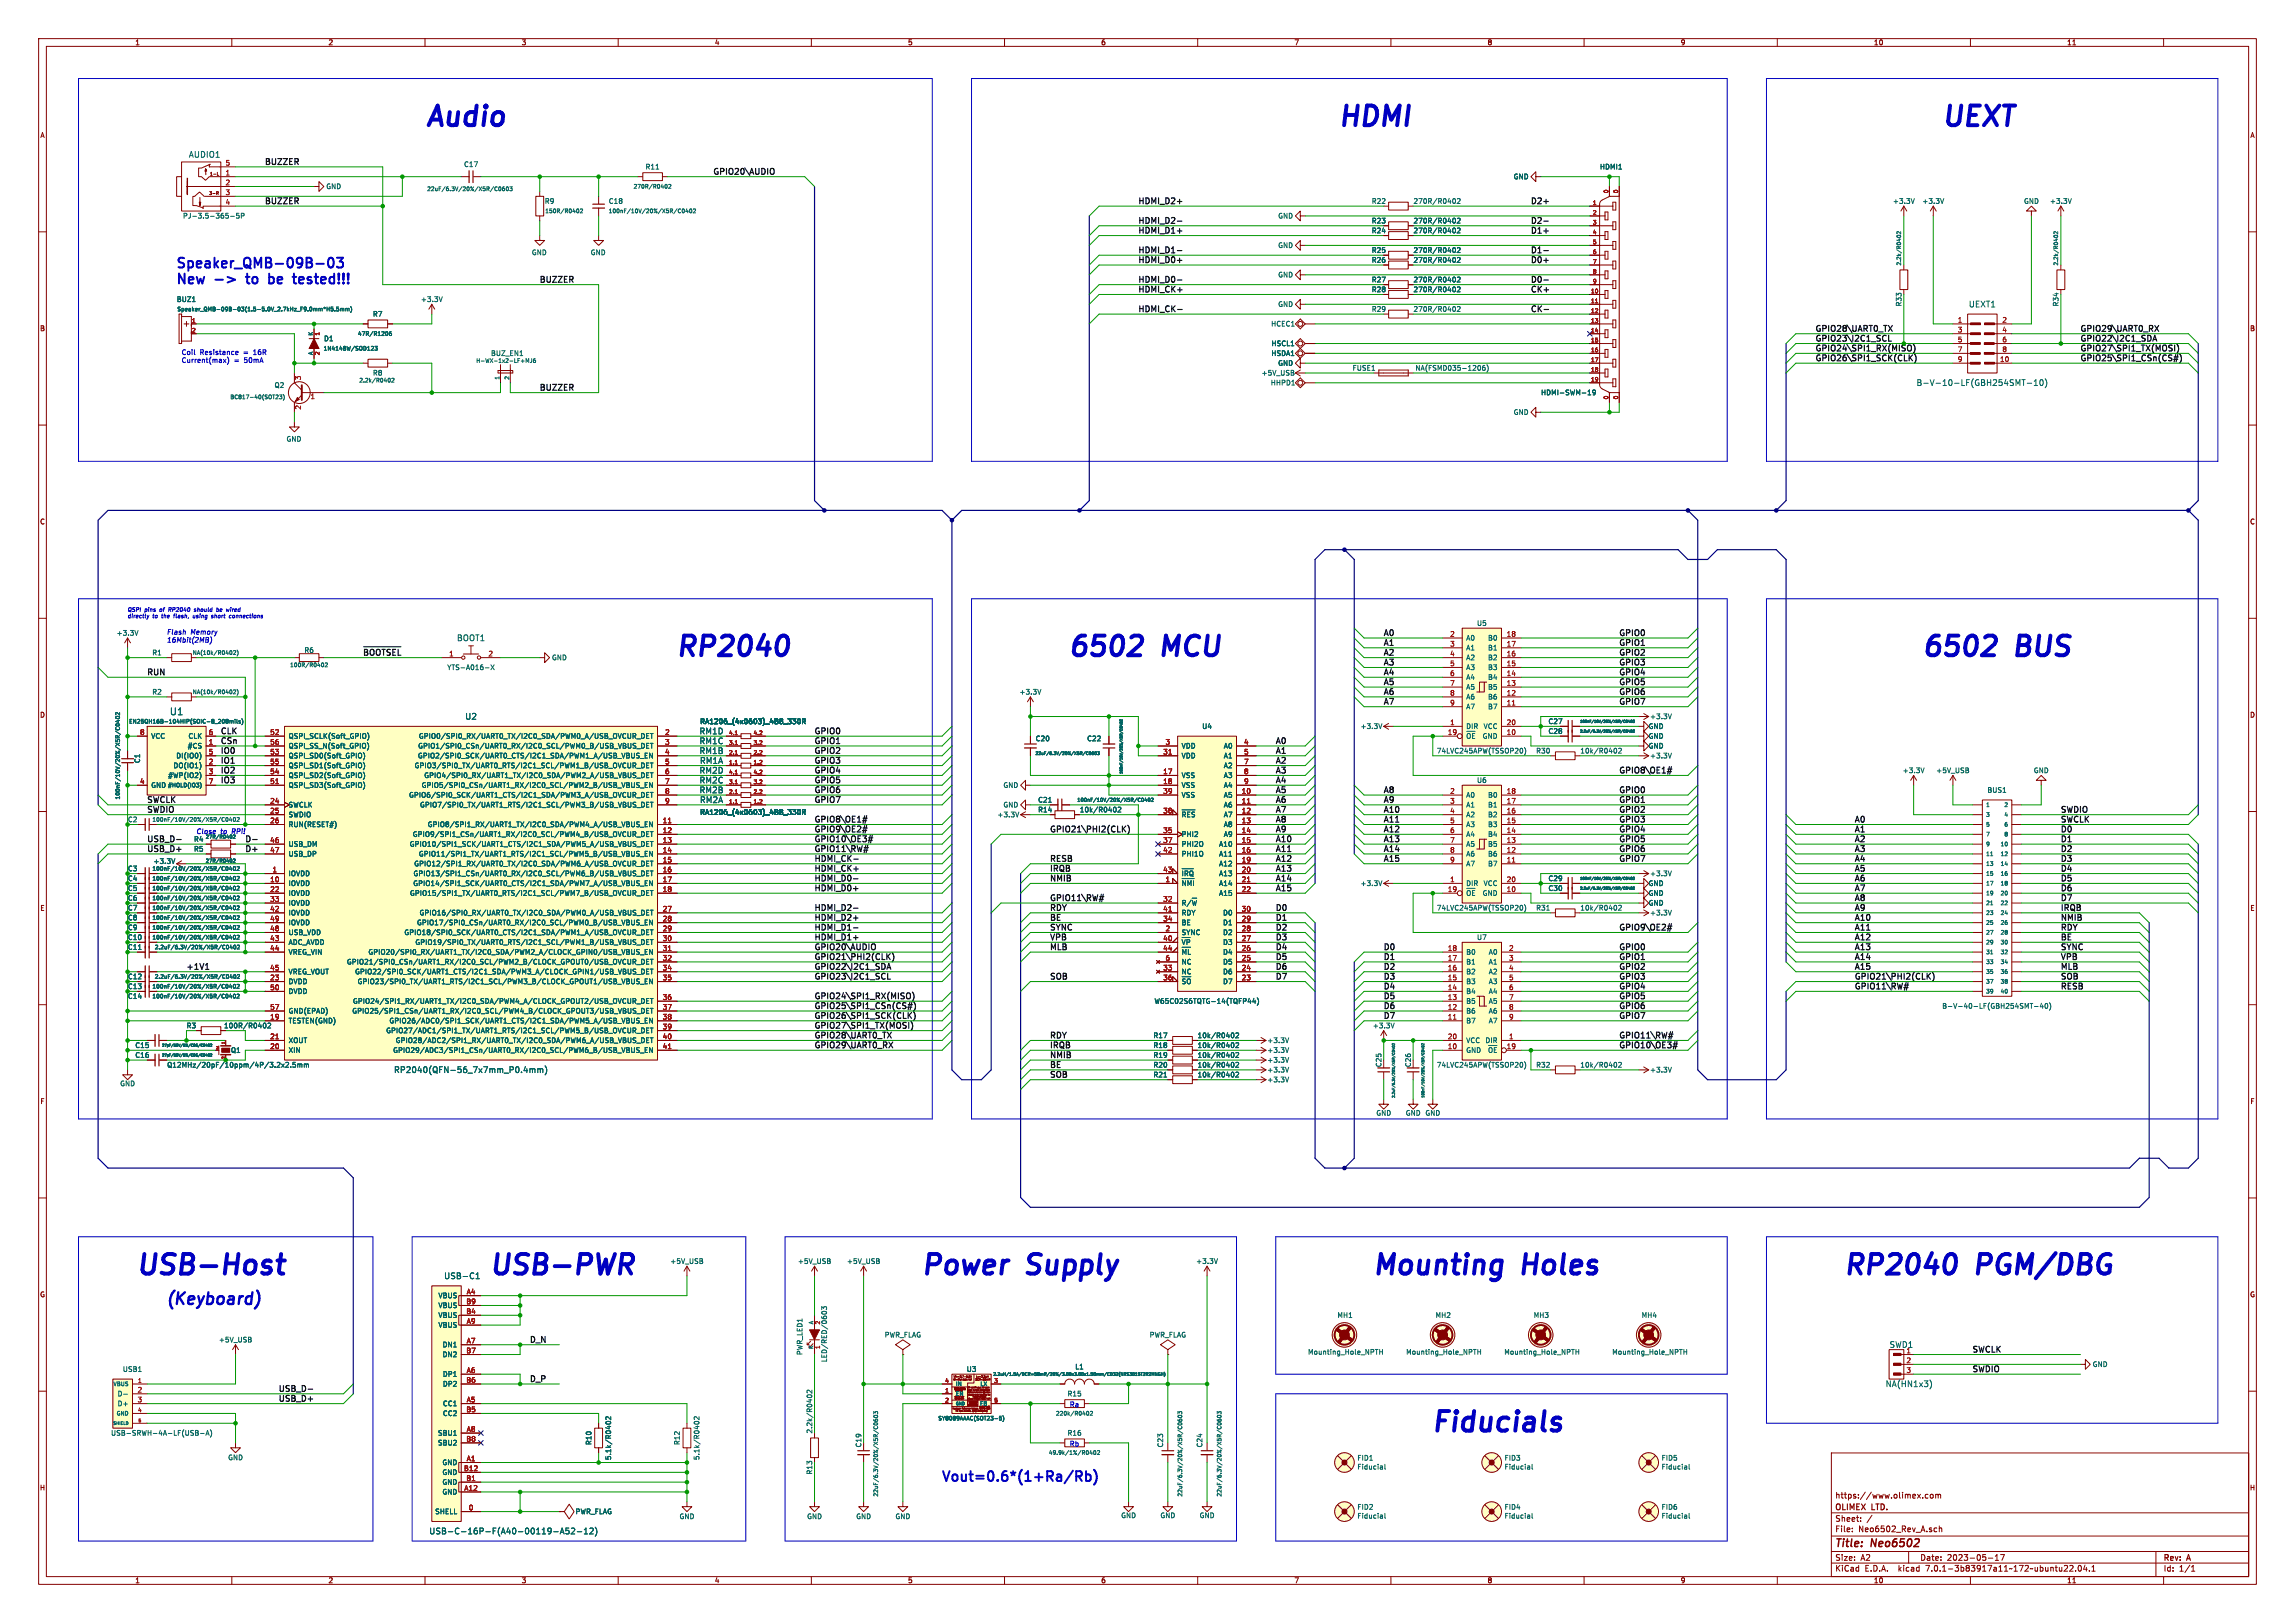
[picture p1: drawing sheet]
<svg xmlns="http://www.w3.org/2000/svg" width="594mm" height="420mm" viewBox="0 0 594 420" stroke-linecap="round" stroke-linejoin="round" font-family="sans-serif">
<defs><g id="words">
<g font-size="7.1" fill="#0000c2">
<text x="110.5" y="33">Audio</text>
<text x="346.7" y="33">HDMI</text>
<text x="502.9" y="33">UEXT</text>
<text x="175.3" y="170.2">RP2040</text>
<text x="276.9" y="170.2">6502</text>
<text x="301.5" y="170.2">MCU</text>
<text x="497.8" y="170.2">6502</text>
<text x="522.5" y="170.2">BUS</text>
<text x="35.6" y="330.2">USB-Host</text>
<text x="127" y="330.2">USB-PWR</text>
<text x="238.8" y="330.2">Power</text>
<text x="266.5" y="330.2">Supply</text>
<text x="355.6" y="330.2">Mounting</text>
<text x="394.6" y="330.2">Holes</text>
<text x="477.5" y="330.2">RP2040</text>
<text x="512.2" y="330.2">PGM/DBG</text>
<text x="370.8" y="370.8">Fiducials</text>
</g>
<text font-size="4.2" fill="#0000c2" x="43.2" y="337.8">(Keyboard)</text>
<g font-size="3.5" fill="#0000c2">
<text x="45.7" y="69.5">Speaker_QMB-09B-03</text>
<text x="45.7" y="73.7">New</text>
<text x="64.9" y="73.7">to</text>
<text x="71.3" y="73.7">be</text>
<text x="78.5" y="73.7">tested!!!</text>
<text x="243.8" y="383.5">Vout=0.6*(1+Ra/Rb)</text>
</g>
<g font-size="2.8" fill="#840000">
<text x="475" y="400.8">Title:</text>
<text x="484.4" y="400.8">Neo6502</text>
</g>
<text font-size="2.5" fill="#006464" x="43.9" y="185.2">U1</text>
<g font-size="2.1" fill="#006464">
<text x="48.8" y="41">AUDIO1</text>
<text x="509.5" y="79.7">UEXT1</text>
<text x="496" y="100">B-V-10-LF(GBH254SMT-10)</text>
<text x="118.2" y="166.1">BOOT1</text>
<text x="120.4" y="186.4">U2</text>
<text x="181" y="190.2">RM1D</text>
<text x="181" y="192.7">RM1C</text>
<text x="181" y="195.3">RM1B</text>
<text x="181.1" y="197.8">RM1A</text>
<text x="181" y="200.3">RM2D</text>
<text x="181" y="202.9">RM2C</text>
<text x="181" y="205.4">RM2B</text>
<text x="181.1" y="208">RM2A</text>
<text x="101.9" y="277.8">RP2040(QFN-56_7x7mm_P0.4mm)</text>
<text x="114.9" y="331.2">USB-C1</text>
<text x="489" y="348.9">SWD1</text>
<text x="488" y="359.1">NA(HN1x3)</text>
<text x="111.1" y="397.2">USB-C-16P-F(A40-00119-A52-12)</text>
</g>
<g font-size="2.1" fill="#0f0f0f">
<text x="68.6" y="42.8">BUZZER</text>
<text x="184.2" y="45.3">GPIO20\AUDIO</text>
<text x="68.6" y="52.9">BUZZER</text>
<text x="294.6" y="52.9">HDMI_D2+</text>
<text x="396.2" y="52.9">D2+</text>
<text x="294.6" y="58">HDMI_D2-</text>
<text x="396.2" y="58">D2-</text>
<text x="294.6" y="65.6">HDMI_D1-</text>
<text x="294.6" y="60.5">HDMI_D1+</text>
<text x="396.2" y="60.5">D1+</text>
<text x="396.2" y="65.6">D1-</text>
<text x="294.6" y="68.2">HDMI_D0+</text>
<text x="396.2" y="68.2">D0+</text>
<text x="139.7" y="73.2">BUZZER</text>
<text x="294.6" y="75.8">HDMI_CK+</text>
<text x="294.6" y="73.2">HDMI_D0-</text>
<text x="396.2" y="75.8">CK+</text>
<text x="396.2" y="73.2">D0-</text>
<text x="294.6" y="80.9">HDMI_CK-</text>
<text x="396.2" y="80.9">CK-</text>
<text x="469.9" y="88.5">GPIO23\I2C1_SCL</text>
<text x="469.9" y="85.9">GPIO28\UART0_TX</text>
<text x="538.5" y="88.5">GPIO22\I2C1_SDA</text>
<text x="538.5" y="85.9">GPIO29\UART0_RX</text>
<text x="469.9" y="91">GPIO24\SPI1_RX(MISO)</text>
<text x="469.9" y="93.6">GPIO26\SPI1_SCK(CLK)</text>
<text x="538.5" y="91">GPIO27\SPI1_TX(MOSI)</text>
<text x="538.5" y="93.6">GPIO25\SPI1_CSn(CS#)</text>
<text x="139.7" y="101.2">BUZZER</text>
<text x="358.1" y="164.7">A0</text>
<text x="358.1" y="167.2">A1</text>
<text x="419.1" y="167.2">GPIO1</text>
<text x="419.1" y="164.7">GPIO0</text>
<text x="94" y="169.8">~{BOOTSEL}</text>
<text x="358.1" y="172.3">A3</text>
<text x="358.1" y="169.8">A2</text>
<text x="419.1" y="169.8">GPIO2</text>
<text x="419.1" y="172.3">GPIO3</text>
<text x="38.1" y="174.8">RUN</text>
<text x="358.1" y="174.8">A4</text>
<text x="358.1" y="179.9">A6</text>
<text x="358.1" y="177.4">A5</text>
<text x="419.1" y="177.4">GPIO5</text>
<text x="419.1" y="174.8">GPIO4</text>
<text x="419.1" y="179.9">GPIO6</text>
<text x="358.1" y="182.5">A7</text>
<text x="419.1" y="182.5">GPIO7</text>
<text x="57.1" y="190.1">CLK</text>
<text x="210.8" y="190.1">GPIO0</text>
<text x="57.1" y="197.7">IO1</text>
<text x="57.1" y="192.6">CSn</text>
<text x="57.1" y="195.2">IO0</text>
<text x="210.8" y="195.2">GPIO2</text>
<text x="210.8" y="192.6">GPIO1</text>
<text x="210.8" y="197.7">GPIO3</text>
<text x="330.2" y="192.6">A0</text>
<text x="330.2" y="195.2">A1</text>
<text x="330.2" y="197.7">A2</text>
<text x="57.1" y="202.8">IO3</text>
<text x="57.1" y="200.2">IO2</text>
<text x="210.8" y="202.8">GPIO5</text>
<text x="210.8" y="200.2">GPIO4</text>
<text x="330.2" y="202.8">A4</text>
<text x="330.2" y="200.2">A3</text>
<text x="419.1" y="200.2">GPIO8\OE1#</text>
<text x="38.1" y="207.9">SWCLK</text>
<text x="210.8" y="205.3">GPIO6</text>
<text x="210.8" y="207.9">GPIO7</text>
<text x="330.2" y="205.3">A5</text>
<text x="330.2" y="207.9">A6</text>
<text x="358.1" y="207.9">A9</text>
<text x="358.1" y="205.3">A8</text>
<text x="419.1" y="205.3">GPIO0</text>
<text x="419.1" y="207.9">GPIO1</text>
<text x="38.1" y="210.4">SWDIO</text>
<text x="210.8" y="212.9">GPIO8\OE1#</text>
<text x="210.8" y="215.5">GPIO9\OE2#</text>
<text x="271.8" y="215.5">GPIO21\PHI2(CLK)</text>
<text x="330.2" y="210.4">A7</text>
<text x="330.2" y="212.9">A8</text>
<text x="330.2" y="215.5">A9</text>
<text x="358.1" y="210.4">A10</text>
<text x="358.1" y="212.9">A11</text>
<text x="358.1" y="215.5">A12</text>
<text x="419.1" y="212.9">GPIO3</text>
<text x="419.1" y="210.4">GPIO2</text>
<text x="419.1" y="215.5">GPIO4</text>
<text x="480.1" y="215.5">A1</text>
<text x="480.1" y="212.9">A0</text>
<text x="533.4" y="212.9">SWCLK</text>
<text x="533.4" y="210.4">SWDIO</text>
<text x="533.4" y="215.5">D0</text>
<text x="38.1" y="218">USB_D-</text>
<text x="38.1" y="220.6">USB_D+</text>
<text x="63.5" y="218">D-</text>
<text x="63.5" y="220.6">D+</text>
<text x="210.8" y="218">GPIO10\OE3#</text>
<text x="210.8" y="220.6">GPIO11\RW#</text>
<text x="330.2" y="218">A10</text>
<text x="330.2" y="220.6">A11</text>
<text x="358.1" y="218">A13</text>
<text x="358.1" y="220.6">A14</text>
<text x="419.1" y="218">GPIO5</text>
<text x="419.1" y="220.6">GPIO6</text>
<text x="480.1" y="220.6">A3</text>
<text x="480.1" y="218">A2</text>
<text x="533.4" y="218">D1</text>
<text x="533.4" y="220.6">D2</text>
<text x="210.8" y="225.6">HDMI_CK+</text>
<text x="210.8" y="223.1">HDMI_CK-</text>
<text x="271.8" y="225.6">IRQB</text>
<text x="271.8" y="223.1">RESB</text>
<text x="330.2" y="225.6">A13</text>
<text x="330.2" y="223.1">A12</text>
<text x="358.1" y="223.1">A15</text>
<text x="419.1" y="223.1">GPIO7</text>
<text x="480.1" y="225.6">A5</text>
<text x="480.1" y="223.1">A4</text>
<text x="533.4" y="223.1">D3</text>
<text x="533.4" y="225.6">D4</text>
<text x="210.8" y="228.2">HDMI_D0-</text>
<text x="210.8" y="230.7">HDMI_D0+</text>
<text x="271.8" y="228.2">NMIB</text>
<text x="271.8" y="233.3">GPIO11\RW#</text>
<text x="330.2" y="230.7">A15</text>
<text x="330.2" y="228.2">A14</text>
<text x="480.1" y="228.2">A6</text>
<text x="480.1" y="230.7">A7</text>
<text x="480.1" y="233.3">A8</text>
<text x="533.4" y="230.7">D6</text>
<text x="533.4" y="233.3">D7</text>
<text x="533.4" y="228.2">D5</text>
<text x="210.8" y="235.8">HDMI_D2-</text>
<text x="210.8" y="238.3">HDMI_D2+</text>
<text x="271.8" y="238.3">BE</text>
<text x="271.8" y="235.8">RDY</text>
<text x="330.2" y="238.3">D1</text>
<text x="330.2" y="235.8">D0</text>
<text x="480.1" y="235.8">A9</text>
<text x="480.1" y="238.3">A10</text>
<text x="533.4" y="235.8">IRQB</text>
<text x="533.4" y="238.3">NMIB</text>
<text x="210.8" y="240.9">HDMI_D1-</text>
<text x="210.8" y="243.4">HDMI_D1+</text>
<text x="210.8" y="246">GPIO20\AUDIO</text>
<text x="271.8" y="240.9">SYNC</text>
<text x="271.8" y="243.4">VPB</text>
<text x="271.8" y="246">MLB</text>
<text x="330.2" y="240.9">D2</text>
<text x="330.2" y="243.4">D3</text>
<text x="330.2" y="246">D4</text>
<text x="358.1" y="246">D0</text>
<text x="419.1" y="246">GPIO0</text>
<text x="419.1" y="240.9">GPIO9\OE2#</text>
<text x="480.1" y="240.9">A11</text>
<text x="480.1" y="243.4">A12</text>
<text x="480.1" y="246">A13</text>
<text x="533.4" y="243.4">BE</text>
<text x="533.4" y="246">SYNC</text>
<text x="533.4" y="240.9">RDY</text>
<text x="48.3" y="251">+1V1</text>
<text x="210.8" y="251">GPIO22\I2C1_SDA</text>
<text x="210.8" y="248.5">GPIO21\PHI2(CLK)</text>
<text x="330.2" y="248.5">D5</text>
<text x="330.2" y="251">D6</text>
<text x="358.1" y="248.5">D1</text>
<text x="358.1" y="251">D2</text>
<text x="419.1" y="251">GPIO2</text>
<text x="419.1" y="248.5">GPIO1</text>
<text x="480.1" y="251">A15</text>
<text x="480.1" y="248.5">A14</text>
<text x="533.4" y="248.5">VPB</text>
<text x="533.4" y="251">MLB</text>
<text x="210.8" y="253.6">GPIO23\I2C1_SCL</text>
<text x="271.8" y="253.6">SOB</text>
<text x="330.2" y="253.6">D7</text>
<text x="358.1" y="253.6">D3</text>
<text x="358.1" y="256.1">D4</text>
<text x="419.1" y="256.1">GPIO4</text>
<text x="419.1" y="253.6">GPIO3</text>
<text x="480.1" y="253.6">GPIO21\PHI2(CLK)</text>
<text x="480.1" y="256.1">GPIO11\RW#</text>
<text x="533.4" y="253.6">SOB</text>
<text x="533.4" y="256.1">RESB</text>
<text x="210.8" y="258.7">GPIO24\SPI1_RX(MISO)</text>
<text x="210.8" y="261.2">GPIO25\SPI1_CSn(CS#)</text>
<text x="210.8" y="263.7">GPIO26\SPI1_SCK(CLK)</text>
<text x="358.1" y="258.7">D5</text>
<text x="358.1" y="261.2">D6</text>
<text x="358.1" y="263.7">D7</text>
<text x="419.1" y="258.7">GPIO5</text>
<text x="419.1" y="261.2">GPIO6</text>
<text x="419.1" y="263.7">GPIO7</text>
<text x="210.8" y="268.8">GPIO28\UART0_TX</text>
<text x="210.8" y="266.3">GPIO27\SPI1_TX(MOSI)</text>
<text x="271.8" y="268.8">RDY</text>
<text x="419.1" y="268.8">GPIO11\RW#</text>
<text x="210.8" y="271.4">GPIO29\UART0_RX</text>
<text x="271.8" y="271.4">IRQB</text>
<text x="271.8" y="273.9">NMIB</text>
<text x="419.1" y="271.4">GPIO10\OE3#</text>
<text x="271.8" y="276.4">BE</text>
<text x="271.8" y="279">SOB</text>
<text x="137.2" y="347.6">D_N</text>
<text x="510.5" y="350.1">SWCLK</text>
<text x="137.2" y="357.7">D_P</text>
<text x="510.5" y="355.2">SWDIO</text>
<text x="71.7" y="360.3">USB_D-</text>
<text x="71.7" y="362.8">USB_D+</text>
</g>
<g font-size="2.1" fill="#840000">
<text x="475" y="387.9">https://www.olimex.com</text>
<text x="475" y="393.9">Sheet:</text>
<text x="475" y="391.1">OLIMEX</text>
<text x="484.6" y="391.1">LTD.</text>
<text x="475" y="396.6">File:</text>
<text x="481" y="396.6">Neo6502_Rev_A.sch</text>
<text x="475" y="406.8">KiCad</text>
<text x="475" y="404">Size:</text>
<text x="481.6" y="404">A2</text>
<text x="482.7" y="406.8">E.D.A.</text>
<text x="491.4" y="406.8">kicad</text>
<text x="497" y="404">Date:</text>
<text x="498.5" y="406.8">7.0.1-3b83917a11~172~ubuntu22.04.1</text>
<text x="503.9" y="404">2023-05-17</text>
<text x="560" y="404.2">Rev:</text>
<text x="560" y="406.8">Id:</text>
<text x="564" y="406.8">1/1</text>
<text x="566.2" y="404.2">A</text>
</g>
<g font-size="1.8" fill="#840000">
<text x="35" y="11.8">1</text>
<text x="85" y="11.8">2</text>
<text x="135" y="11.8">3</text>
<text x="185" y="11.8">4</text>
<text x="235" y="11.8">5</text>
<text x="285" y="11.8">6</text>
<text x="335" y="11.8">7</text>
<text x="385" y="11.8">8</text>
<text x="435" y="11.8">9</text>
<text x="485" y="11.8">10</text>
<text x="535" y="11.8">11</text>
<text x="10.4" y="35.8">A</text>
<text x="582.4" y="35.8">A</text>
<text x="10.3" y="85.8">B</text>
<text x="582.3" y="85.8">B</text>
<text x="10.3" y="135.8">C</text>
<text x="582.3" y="135.8">C</text>
<text x="10.3" y="185.8">D</text>
<text x="582.3" y="185.8">D</text>
<text x="10.4" y="235.8">E</text>
<text x="582.4" y="235.8">E</text>
<text x="10.4" y="285.8">F</text>
<text x="582.4" y="285.8">F</text>
<text x="10.3" y="335.8">G</text>
<text x="582.3" y="335.8">G</text>
<text x="10.3" y="385.8">H</text>
<text x="582.3" y="385.8">H</text>
<text x="35" y="409.8">1</text>
<text x="85" y="409.8">2</text>
<text x="135" y="409.8">3</text>
<text x="185" y="409.8">4</text>
<text x="235" y="409.8">5</text>
<text x="285" y="409.8">6</text>
<text x="335" y="409.8">7</text>
<text x="385" y="409.8">8</text>
<text x="435" y="409.8">9</text>
<text x="485" y="409.8">10</text>
<text x="535" y="409.8">11</text>
</g>
<g font-size="1.8" fill="#a90000">
<text x="58.3" y="45.5">1</text>
<text x="58.3" y="42.9">5</text>
<text x="58.3" y="48">2</text>
<text x="58.3" y="50.5">3</text>
<text x="58.3" y="53.1">4</text>
<text x="506.6" y="83.6">1</text>
<text x="518.2" y="83.6">2</text>
<text x="506.6" y="86.1">3</text>
<text x="506.6" y="88.6">5</text>
<text x="518.2" y="86.1">4</text>
<text x="518.2" y="88.6">6</text>
<text x="506.6" y="91.2">7</text>
<text x="506.6" y="93.7">9</text>
<text x="517.6" y="93.7">10</text>
<text x="518.2" y="91.2">8</text>
<text x="78.1" y="98.5" transform="rotate(-90 78.1 98.5)">3</text>
<text x="78.1" y="106.1" transform="rotate(-90 78.1 106.1)">2</text>
<text x="80.3" y="103.5">1</text>
<text x="375.3" y="164.8">2</text>
<text x="375.3" y="167.4">3</text>
<text x="389.9" y="167.4">17</text>
<text x="389.9" y="164.8">18</text>
<text x="116.2" y="169.9">1</text>
<text x="126.3" y="169.9">2</text>
<text x="375.3" y="169.9">4</text>
<text x="375.3" y="172.5">5</text>
<text x="389.9" y="172.5">15</text>
<text x="389.9" y="169.9">16</text>
<text x="375.3" y="175">6</text>
<text x="375.3" y="177.5">7</text>
<text x="389.9" y="177.5">13</text>
<text x="389.9" y="175">14</text>
<text x="375.3" y="180.1">8</text>
<text x="375.3" y="182.6">9</text>
<text x="389.9" y="182.6">11</text>
<text x="389.9" y="180.1">12</text>
<text x="36.2" y="190.2">8</text>
<text x="53.9" y="190.2">6</text>
<text x="69.8" y="190.2">52</text>
<text x="172.1" y="190.2">2</text>
<text x="374.6" y="190.2">19</text>
<text x="375.3" y="187.7">1</text>
<text x="389.9" y="190.2">10</text>
<text x="389.9" y="187.7">20</text>
<text x="53.9" y="192.8">1</text>
<text x="53.9" y="197.9">2</text>
<text x="53.9" y="195.3">5</text>
<text x="69.8" y="195.3">53</text>
<text x="69.8" y="197.9">55</text>
<text x="69.8" y="192.8">56</text>
<text x="172.1" y="192.8">3</text>
<text x="172.1" y="195.3">4</text>
<text x="172.1" y="197.9">5</text>
<text x="301" y="195.3">31</text>
<text x="301.6" y="192.8">3</text>
<text x="321.9" y="192.8">4</text>
<text x="321.9" y="195.3">5</text>
<text x="321.9" y="197.9">7</text>
<text x="36.2" y="202.9">4</text>
<text x="53.9" y="200.4">3</text>
<text x="53.9" y="202.9">7</text>
<text x="69.8" y="202.9">51</text>
<text x="69.8" y="200.4">54</text>
<text x="172.1" y="200.4">6</text>
<text x="172.1" y="202.9">7</text>
<text x="301" y="200.4">17</text>
<text x="301" y="202.9">18</text>
<text x="321.9" y="200.4">8</text>
<text x="321.9" y="202.9">9</text>
<text x="69.8" y="208">24</text>
<text x="172.1" y="205.5">8</text>
<text x="172.1" y="208">9</text>
<text x="301" y="205.5">39</text>
<text x="321.3" y="205.5">10</text>
<text x="321.3" y="208">11</text>
<text x="375.3" y="205.5">2</text>
<text x="375.3" y="208">3</text>
<text x="389.9" y="208">17</text>
<text x="389.9" y="205.5">18</text>
<text x="69.8" y="210.6">25</text>
<text x="69.8" y="213.1">26</text>
<text x="171.4" y="213.1">11</text>
<text x="171.4" y="215.6">12</text>
<text x="301" y="215.6">35</text>
<text x="301" y="210.6">38</text>
<text x="321.3" y="210.6">12</text>
<text x="321.3" y="213.1">13</text>
<text x="321.3" y="215.6">14</text>
<text x="375.3" y="210.6">4</text>
<text x="375.3" y="213.1">5</text>
<text x="375.3" y="215.6">6</text>
<text x="389.9" y="215.6">14</text>
<text x="389.9" y="213.1">15</text>
<text x="389.9" y="210.6">16</text>
<text x="69.8" y="218.2">46</text>
<text x="69.8" y="220.7">47</text>
<text x="171.4" y="218.2">13</text>
<text x="171.4" y="220.7">14</text>
<text x="301" y="218.2">37</text>
<text x="301" y="220.7">42</text>
<text x="321.3" y="218.2">15</text>
<text x="321.3" y="220.7">16</text>
<text x="375.3" y="218.2">7</text>
<text x="375.3" y="220.7">8</text>
<text x="389.9" y="220.7">12</text>
<text x="389.9" y="218.2">13</text>
<text x="70.5" y="225.8">1</text>
<text x="171.4" y="223.3">15</text>
<text x="171.4" y="225.8">16</text>
<text x="301" y="225.8">43</text>
<text x="321.3" y="223.3">19</text>
<text x="321.3" y="225.8">20</text>
<text x="375.3" y="223.3">9</text>
<text x="389.9" y="223.3">11</text>
<text x="69.8" y="228.3">10</text>
<text x="69.8" y="230.9">22</text>
<text x="69.8" y="233.4">33</text>
<text x="171.4" y="228.3">17</text>
<text x="171.4" y="230.9">18</text>
<text x="301" y="233.4">32</text>
<text x="301.6" y="228.3">1</text>
<text x="321.3" y="228.3">21</text>
<text x="321.3" y="230.9">22</text>
<text x="374.6" y="230.9">19</text>
<text x="375.3" y="228.3">1</text>
<text x="389.9" y="230.9">10</text>
<text x="389.9" y="228.3">20</text>
<text x="69.8" y="236">42</text>
<text x="69.8" y="238.5">49</text>
<text x="171.4" y="236">27</text>
<text x="171.4" y="238.5">28</text>
<text x="301" y="238.5">34</text>
<text x="301" y="236">41</text>
<text x="321.3" y="238.5">29</text>
<text x="321.3" y="236">30</text>
<text x="69.8" y="243.6">43</text>
<text x="69.8" y="241">48</text>
<text x="171.4" y="241">29</text>
<text x="171.4" y="243.6">30</text>
<text x="301" y="243.6">40</text>
<text x="301.6" y="241">2</text>
<text x="321.3" y="243.6">27</text>
<text x="321.3" y="241">28</text>
<text x="69.8" y="246.1">44</text>
<text x="69.8" y="251.2">45</text>
<text x="171.4" y="246.1">31</text>
<text x="171.4" y="248.7">32</text>
<text x="171.4" y="251.2">34</text>
<text x="301" y="251.2">33</text>
<text x="301" y="246.1">44</text>
<text x="301.6" y="248.7">6</text>
<text x="321.3" y="251.2">24</text>
<text x="321.3" y="248.7">25</text>
<text x="321.3" y="246.1">26</text>
<text x="374.6" y="251.2">16</text>
<text x="374.6" y="248.7">17</text>
<text x="374.6" y="246.1">18</text>
<text x="390.5" y="246.1">2</text>
<text x="390.5" y="248.7">3</text>
<text x="390.5" y="251.2">4</text>
<text x="69.8" y="253.7">23</text>
<text x="69.8" y="256.3">50</text>
<text x="171.4" y="253.7">35</text>
<text x="301" y="253.7">36</text>
<text x="321.3" y="253.7">23</text>
<text x="374.6" y="256.3">14</text>
<text x="374.6" y="253.7">15</text>
<text x="390.5" y="253.7">5</text>
<text x="390.5" y="256.3">6</text>
<text x="69.8" y="263.9">19</text>
<text x="69.8" y="261.4">57</text>
<text x="171.4" y="258.8">36</text>
<text x="171.4" y="261.4">37</text>
<text x="171.4" y="263.9">38</text>
<text x="374.6" y="263.9">11</text>
<text x="374.6" y="261.4">12</text>
<text x="374.6" y="258.8">13</text>
<text x="390.5" y="258.8">7</text>
<text x="390.5" y="261.4">8</text>
<text x="390.5" y="263.9">9</text>
<text x="69.8" y="269">21</text>
<text x="171.4" y="266.4">39</text>
<text x="171.4" y="269">40</text>
<text x="374.6" y="269">20</text>
<text x="390.5" y="269">1</text>
<text x="69.8" y="271.5">20</text>
<text x="171.4" y="271.5">41</text>
<text x="374.6" y="271.5">10</text>
<text x="389.9" y="271.5">19</text>
<text x="120.7" y="335">A4</text>
<text x="120.6" y="340.1">B4</text>
<text x="120.6" y="337.6">B9</text>
<text x="120.7" y="347.7">A7</text>
<text x="120.7" y="342.6">A9</text>
<text x="120.6" y="350.3">B7</text>
<text x="493.4" y="352.8">2</text>
<text x="120.6" y="357.9">B6</text>
<text x="120.7" y="355.3">A6</text>
<text x="493.4" y="355.3">3</text>
<text x="35.5" y="360.4">2</text>
<text x="35.5" y="363">3</text>
<text x="120.6" y="365.5">B5</text>
<text x="120.7" y="363">A5</text>
<text x="120.7" y="370.6">A8</text>
<text x="120.6" y="373.1">B8</text>
<text x="120" y="380.7">B12</text>
<text x="120.6" y="383.3">B1</text>
<text x="120.7" y="378.2">A1</text>
<text x="120.1" y="385.8">A12</text>
<text x="121.3" y="390.9">0</text>
</g>
<g font-size="1.8" fill="#006464">
<text x="120" y="43.4">C17</text>
<text x="167" y="44">R11</text>
<text x="391.7" y="46.5">GND</text>
<text x="414" y="44">HDMI1</text>
<text x="84.4" y="49.1">GND</text>
<text x="140.9" y="52.9">R9</text>
<text x="157.5" y="52.9">C18</text>
<text x="355" y="52.9">R22</text>
<text x="365.8" y="52.9">270R/R0402</text>
<text x="489.9" y="52.9">+3.3V</text>
<text x="497.5" y="52.9">+3.3V</text>
<text x="523.8" y="52.9">GND</text>
<text x="530.5" y="52.9">+3.3V</text>
<text x="47.3" y="56.7">PJ-3.5-365-5P</text>
<text x="330.7" y="56.7">GND</text>
<text x="355" y="58">R23</text>
<text x="365.8" y="58">270R/R0402</text>
<text x="330.7" y="64.3">GND</text>
<text x="355" y="60.5">R24</text>
<text x="355" y="65.6">R25</text>
<text x="365.8" y="60.5">270R/R0402</text>
<text x="365.8" y="65.6">270R/R0402</text>
<text x="137.6" y="66.2">GND</text>
<text x="152.8" y="66.2">GND</text>
<text x="330.7" y="71.9">GND</text>
<text x="355" y="68.1">R26</text>
<text x="365.8" y="68.1">270R/R0402</text>
<text x="355" y="73.2">R27</text>
<text x="355" y="75.8">R28</text>
<text x="365.8" y="73.2">270R/R0402</text>
<text x="365.8" y="75.8">270R/R0402</text>
<text x="45.7" y="78.3">BUZ1</text>
<text x="96.4" y="82.1">R7</text>
<text x="108.9" y="78.3">+3.3V</text>
<text x="330.7" y="79.6">GND</text>
<text x="355" y="80.8">R29</text>
<text x="365.8" y="80.8">270R/R0402</text>
<text x="492.3" y="79.4" transform="rotate(-90 492.3 79.4)">R33</text>
<text x="533" y="79.4" transform="rotate(-90 533 79.4)">R34</text>
<text x="83.8" y="88.5">D1</text>
<text x="328.9" y="84.6">HCEC1</text>
<text x="329" y="89.7">HSCL1</text>
<text x="127" y="92.3">BUZ_EN1</text>
<text x="329" y="92.3">HSDA1</text>
<text x="330.7" y="94.8">GND</text>
<text x="71" y="100.5">Q2</text>
<text x="96.4" y="97.3">R8</text>
<text x="326.4" y="97.3">+5V_USB</text>
<text x="328.8" y="99.9">HHPD1</text>
<text x="350" y="96.1">FUSE1</text>
<text x="366.3" y="96.1">NA(FSMD035-1206)</text>
<text x="391.7" y="107.5">GND</text>
<text x="398.8" y="102.4">HDMI-SWM-19</text>
<text x="74.1" y="114.4">GND</text>
<text x="30.1" y="164.7">+3.3V</text>
<text x="379.5" y="165.9">A0</text>
<text x="382.2" y="162.1">U5</text>
<text x="385" y="165.9">B0</text>
<text x="39.3" y="169.7">R1</text>
<text x="78.7" y="169.1">R6</text>
<text x="115.7" y="173.5">YTS-A016-X</text>
<text x="142.8" y="171">GND</text>
<text x="379.5" y="168.5">A1</text>
<text x="379.5" y="171">A2</text>
<text x="379.5" y="173.5">A3</text>
<text x="385" y="173.5">B3</text>
<text x="385" y="171">B2</text>
<text x="385" y="168.5">B1</text>
<text x="39.3" y="179.9">R2</text>
<text x="263.8" y="179.9">+3.3V</text>
<text x="379.5" y="176.1">A4</text>
<text x="379.5" y="178.6">A5</text>
<text x="385" y="178.6">B5</text>
<text x="385" y="176.1">B4</text>
<text x="379.5" y="181.2">A6</text>
<text x="379.5" y="183.7">A7</text>
<text x="385" y="183.7">B7</text>
<text x="385" y="181.2">B6</text>
<text x="39.1" y="191.3">VCC</text>
<text x="48.6" y="191.3">CLK</text>
<text x="74.7" y="191.3">QSPI_SCLK(Soft_GPIO)</text>
<text x="108.3" y="191.3">GPIO0/SPI0_RX/UART0_TX/I2C0_SDA/PWM0_A/USB_OVCUR_DET</text>
<text x="181.2" y="187.5">RA1206_(4x0603)_4B8_330R</text>
<text x="268" y="192">C20</text>
<text x="281.3" y="192">C22</text>
<text x="311.1" y="188.8">U4</text>
<text x="352.1" y="188.8">+3.3V</text>
<text x="379.5" y="188.8">DIR</text>
<text x="379.5" y="191.9">~{OE}</text>
<text x="383.6" y="191.3">GND</text>
<text x="383.8" y="188.8">VCC</text>
<text x="400.7" y="190.1">C28</text>
<text x="400.7" y="187.5">C27</text>
<text x="426.6" y="188.8">GND</text>
<text x="426.6" y="191.3">GND</text>
<text x="427" y="186.2">+3.3V</text>
<text x="36.4" y="197.6" transform="rotate(-90 36.4 197.6)">C1</text>
<text x="45.5" y="196.4">DI(IO0)</text>
<text x="48.4" y="193.9">#CS</text>
<text x="74.7" y="196.4">QSPI_SD0(Soft_GPIO)</text>
<text x="74.7" y="193.9">QSPI_SS_N(Soft_GPIO)</text>
<text x="108" y="196.4">GPIO2/SPI0_SCK/UART0_CTS/I2C1_SDA/PWM1_A/USB_VBUS_EN</text>
<text x="108.1" y="193.9">GPIO1/SPI0_CSn/UART0_RX/I2C0_SCL/PWM0_B/USB_VBUS_DET</text>
<text x="305.8" y="193.9">VDD</text>
<text x="305.8" y="196.4">VDD</text>
<text x="316.6" y="193.9">A0</text>
<text x="316.6" y="196.4">A1</text>
<text x="371.8" y="195.1">74LVC245APW(TSSOP20)</text>
<text x="397.5" y="195.1">R30</text>
<text x="408.9" y="195.1">10k/R0402</text>
<text x="426.6" y="193.9">GND</text>
<text x="427" y="196.4">+3.3V</text>
<text x="43.4" y="201.5">#WP(IO2)</text>
<text x="44.8" y="198.9">DO(IO1)</text>
<text x="74.7" y="201.5">QSPI_SD2(Soft_GPIO)</text>
<text x="74.7" y="198.9">QSPI_SD1(Soft_GPIO)</text>
<text x="107.2" y="198.9">GPIO3/SPI0_TX/UART0_RTS/I2C1_SCL/PWM1_B/USB_OVCUR_DET</text>
<text x="109.6" y="201.5">GPIO4/SPI0_RX/UART1_TX/I2C0_SDA/PWM2_A/USB_VBUS_DET</text>
<text x="305.8" y="201.5">VSS</text>
<text x="316.6" y="198.9">A2</text>
<text x="316.6" y="201.5">A3</text>
<text x="382.2" y="202.8">U6</text>
<text x="492.4" y="200.2">+3.3V</text>
<text x="501.1" y="200.2">+5V_USB</text>
<text x="526.3" y="200.2">GND</text>
<text x="39.1" y="204">GND</text>
<text x="74.7" y="209.1">SWCLK</text>
<text x="74.7" y="204">QSPI_SD3(Soft_GPIO)</text>
<text x="105.7" y="206.6">GPIO6/SPI0_SCK/UART1_CTS/I2C1_SDA/PWM3_A/USB_OVCUR_DET</text>
<text x="108.6" y="209.1">GPIO7/SPI0_TX/UART1_RTS/I2C1_SCL/PWM3_B/USB_VBUS_DET</text>
<text x="109" y="204">GPIO5/SPI0_CSn/UART1_RX/I2C0_SCL/PWM2_B/USB_VBUS_EN</text>
<text x="259.6" y="209.1">GND</text>
<text x="259.6" y="204">GND</text>
<text x="268.6" y="207.8">C21</text>
<text x="305.8" y="204">VSS</text>
<text x="305.8" y="206.6">VSS</text>
<text x="316.6" y="206.6">A5</text>
<text x="316.6" y="209.1">A6</text>
<text x="316.6" y="204">A4</text>
<text x="379.5" y="206.6">A0</text>
<text x="379.5" y="209.1">A1</text>
<text x="385" y="209.1">B1</text>
<text x="385" y="206.6">B0</text>
<text x="514.3" y="205.3">BUS1</text>
<text x="57.3" y="215.9">to</text>
<text x="60.5" y="215.9">RPi!</text>
<text x="74.7" y="211.6">SWDIO</text>
<text x="74.7" y="214.2">RUN(RESET#)</text>
<text x="110.6" y="214.2">GPIO8/SPI1_RX/UART1_TX/I2C0_SDA/PWM4_A/USB_VBUS_EN</text>
<text x="181.2" y="211">RA1206_(4x0603)_4B8_330R</text>
<text x="258.1" y="211.6">+3.3V</text>
<text x="268.6" y="210.4">R14</text>
<text x="279.4" y="210.4">10k/R0402</text>
<text x="305.8" y="212.3">~{RES}</text>
<text x="316.6" y="211.6">A7</text>
<text x="316.6" y="214.2">A8</text>
<text x="379.5" y="211.6">A2</text>
<text x="379.5" y="214.2">A3</text>
<text x="385" y="214.2">B3</text>
<text x="385" y="211.6">B2</text>
<text x="50.1" y="218">R4</text>
<text x="50.1" y="220.5">R5</text>
<text x="74.7" y="219.3">USB_DM</text>
<text x="74.7" y="221.8">USB_DP</text>
<text x="105.9" y="219.3">GPIO10/SPI1_SCK/UART1_CTS/I2C1_SDA/PWM5_A/USB_VBUS_DET</text>
<text x="106.7" y="216.7">GPIO9/SPI1_CSn/UART1_RX/I2C0_SCL/PWM4_B/USB_OVCUR_DET</text>
<text x="108.3" y="221.8">GPIO11/SPI1_TX/UART1_RTS/I2C1_SCL/PWM5_B/USB_VBUS_EN</text>
<text x="305.8" y="216.7">PHI2</text>
<text x="305.8" y="219.3">PHI2O</text>
<text x="305.8" y="221.8">PHI1O</text>
<text x="315.4" y="219.3">A10</text>
<text x="315.4" y="221.8">A11</text>
<text x="316.6" y="216.7">A9</text>
<text x="379.5" y="216.7">A4</text>
<text x="379.5" y="219.3">A5</text>
<text x="379.5" y="221.8">A6</text>
<text x="385" y="221.8">B6</text>
<text x="385" y="219.3">B5</text>
<text x="385" y="216.7">B4</text>
<text x="33" y="225.6">C3</text>
<text x="39.6" y="223.7">+3.3V</text>
<text x="74.7" y="226.9">IOVDD</text>
<text x="106.9" y="226.9">GPIO13/SPI1_CSn/UART0_RX/I2C0_SCL/PWM6_B/USB_VBUS_DET</text>
<text x="107" y="224.3">GPIO12/SPI1_RX/UART0_TX/I2C0_SDA/PWM6_A/USB_OVCUR_DET</text>
<text x="305.8" y="227.5">~{IRQ}</text>
<text x="315.4" y="224.3">A12</text>
<text x="315.4" y="226.9">A13</text>
<text x="379.5" y="224.3">A7</text>
<text x="385" y="224.3">B7</text>
<text x="427" y="226.9">+3.3V</text>
<text x="33" y="228.2">C4</text>
<text x="33" y="230.7">C5</text>
<text x="33" y="233.2">C6</text>
<text x="74.7" y="229.4">IOVDD</text>
<text x="74.7" y="232">IOVDD</text>
<text x="106" y="232">GPIO15/SPI1_TX/UART0_RTS/I2C1_SCL/PWM7_B/USB_OVCUR_DET</text>
<text x="106.8" y="229.4">GPIO14/SPI1_SCK/UART0_CTS/I2C1_SDA/PWM7_A/USB_VBUS_EN</text>
<text x="315.4" y="229.4">A14</text>
<text x="315.4" y="232">A15</text>
<text x="352.1" y="229.4">+3.3V</text>
<text x="379.5" y="229.4">DIR</text>
<text x="379.5" y="232.6">~{OE}</text>
<text x="383.6" y="232">GND</text>
<text x="383.8" y="229.4">VCC</text>
<text x="400.7" y="230.7">C30</text>
<text x="400.7" y="228.2">C29</text>
<text x="426.6" y="232">GND</text>
<text x="426.6" y="229.4">GND</text>
<text x="33" y="238.3">C8</text>
<text x="33" y="235.8">C7</text>
<text x="74.7" y="234.5">IOVDD</text>
<text x="74.7" y="237">IOVDD</text>
<text x="74.7" y="239.6">IOVDD</text>
<text x="107.8" y="239.6">GPIO17/SPI0_CSn/UART0_RX/I2C0_SCL/PWM0_B/USB_VBUS_EN</text>
<text x="108.4" y="237">GPIO16/SPI0_RX/UART0_TX/I2C0_SDA/PWM0_A/USB_VBUS_DET</text>
<text x="305.8" y="235.1">R/~{W}</text>
<text x="305.8" y="239.6">BE</text>
<text x="305.8" y="237">RDY</text>
<text x="316.4" y="239.6">D1</text>
<text x="316.4" y="237">D0</text>
<text x="371.8" y="235.8">74LVC245APW(TSSOP20)</text>
<text x="397.5" y="235.8">R31</text>
<text x="408.9" y="235.8">10k/R0402</text>
<text x="426.6" y="234.5">GND</text>
<text x="427" y="237">+3.3V</text>
<text x="33" y="243.4">C10</text>
<text x="33" y="240.9">C9</text>
<text x="33" y="245.9">C11</text>
<text x="74.7" y="244.7">ADC_AVDD</text>
<text x="74.7" y="242.1">USB_VDD</text>
<text x="104.5" y="242.1">GPIO18/SPI0_SCK/UART0_CTS/I2C1_SDA/PWM1_A/USB_OVCUR_DET</text>
<text x="107.4" y="244.7">GPIO19/SPI0_TX/UART0_RTS/I2C1_SCL/PWM1_B/USB_VBUS_DET</text>
<text x="305.8" y="242.1">SYNC</text>
<text x="305.8" y="245.3">~{VP}</text>
<text x="316.4" y="244.7">D3</text>
<text x="316.4" y="242.1">D2</text>
<text x="382.2" y="243.4">U7</text>
<text x="74.7" y="247.2">VREG_VIN</text>
<text x="89.6" y="249.7">GPIO21/SPI0_CSn/UART1_RX/I2C0_SCL/PWM2_B/CLOCK_GPOUT0/USB_OVCUR_DET</text>
<text x="95.2" y="247.2">GPIO20/SPI0_RX/UART1_TX/I2C0_SDA/PWM2_A/CLOCK_GPIN0/USB_VBUS_EN</text>
<text x="305.8" y="249.7">NC</text>
<text x="316.4" y="249.7">D5</text>
<text x="316.4" y="247.2">D4</text>
<text x="379.5" y="249.7">B1</text>
<text x="379.5" y="247.2">B0</text>
<text x="385.2" y="247.2">A0</text>
<text x="385.2" y="249.7">A1</text>
<text x="33" y="256.1">C13</text>
<text x="33" y="253.6">C12</text>
<text x="74.7" y="254.8">DVDD</text>
<text x="74.7" y="252.3">VREG_VOUT</text>
<text x="74.7" y="257.4">DVDD</text>
<text x="91.7" y="252.3">GPIO22/SPI0_SCK/UART1_CTS/I2C1_SDA/PWM3_A/CLOCK_GPIN1/USB_VBUS_DET</text>
<text x="92.4" y="254.8">GPIO23/SPI0_TX/UART1_RTS/I2C1_SCL/PWM3_B/CLOCK_GPOUT1/USB_VBUS_EN</text>
<text x="305.8" y="252.3">NC</text>
<text x="305.8" y="255.4">~{SO}</text>
<text x="316.4" y="254.8">D7</text>
<text x="316.4" y="252.3">D6</text>
<text x="379.5" y="257.4">B4</text>
<text x="379.5" y="254.8">B3</text>
<text x="379.5" y="252.3">B2</text>
<text x="385.2" y="252.3">A2</text>
<text x="385.2" y="254.8">A3</text>
<text x="385.2" y="257.4">A4</text>
<text x="33" y="258.6">C14</text>
<text x="74.7" y="262.4">GND(EPAD)</text>
<text x="91" y="262.4">GPIO25/SPI1_CSn/UART1_RX/I2C0_SCL/PWM4_B/CLOCK_GPOUT3/USB_VBUS_DET</text>
<text x="91.2" y="259.9">GPIO24/SPI1_RX/UART1_TX/I2C0_SDA/PWM4_A/CLOCK_GPOUT2/USB_OVCUR_DET</text>
<text x="298.7" y="259.9">W65C02S6TQTG-14(TQFP44)</text>
<text x="379.5" y="262.4">B6</text>
<text x="379.5" y="259.9">B5</text>
<text x="385.2" y="259.9">A5</text>
<text x="385.2" y="262.4">A6</text>
<text x="502.6" y="261.2">B-V-40-LF(GBH254SMT-40)</text>
<text x="48.2" y="266.3">R3</text>
<text x="57.9" y="266.3">100R/R0402</text>
<text x="74.7" y="265">TESTEN(GND)</text>
<text x="99.8" y="267.5">GPIO27/ADC1/SPI1_TX/UART1_RTS/I2C1_SCL/PWM5_B/USB_OVCUR_DET</text>
<text x="100.6" y="265">GPIO26/ADC0/SPI1_SCK/UART1_CTS/I2C1_SDA/PWM5_A/USB_VBUS_EN</text>
<text x="298.5" y="268.8">R17</text>
<text x="309.9" y="268.8">10k/R0402</text>
<text x="355.2" y="266.3">+3.3V</text>
<text x="379.5" y="265">B7</text>
<text x="385.2" y="265">A7</text>
<text x="34.9" y="273.9">C16</text>
<text x="34.9" y="271.3">C15</text>
<text x="59.7" y="272.6">Q1</text>
<text x="74.7" y="272.6">XIN</text>
<text x="74.7" y="270.1">XOUT</text>
<text x="101.6" y="272.6">GPIO29/ADC3/SPI1_CSn/UART0_RX/I2C0_SCL/PWM6_B/USB_VBUS_EN</text>
<text x="102.3" y="270.1">GPIO28/ADC2/SPI1_RX/UART0_TX/I2C0_SDA/PWM6_A/USB_VBUS_DET</text>
<text x="298.5" y="271.3">R18</text>
<text x="298.5" y="273.9">R19</text>
<text x="309.9" y="271.3">10k/R0402</text>
<text x="309.9" y="273.9">10k/R0402</text>
<text x="327.9" y="272.6">+3.3V</text>
<text x="327.9" y="270.1">+3.3V</text>
<text x="327.9" y="275.1">+3.3V</text>
<text x="379.5" y="272.6">GND</text>
<text x="379.5" y="270.1">VCC DIR</text>
<text x="385" y="273.2">~{OE}</text>
<text x="31" y="281.2">GND</text>
<text x="43.2" y="276.4">Q12MHz/20pF/10ppm/4P/3.2x2.5mm</text>
<text x="298.5" y="276.4">R20</text>
<text x="298.5" y="279">R21</text>
<text x="309.9" y="276.4">10k/R0402</text>
<text x="309.9" y="279">10k/R0402</text>
<text x="327.9" y="277.7">+3.3V</text>
<text x="327.9" y="280.2">+3.3V</text>
<text x="357.7" y="276.2" transform="rotate(-90 357.7 276.2)">C25</text>
<text x="365.3" y="276.2" transform="rotate(-90 365.3 276.2)">C26</text>
<text x="371.8" y="276.4">74LVC245APW(TSSOP20)</text>
<text x="397.5" y="276.4">R32</text>
<text x="408.9" y="276.4">10k/R0402</text>
<text x="427" y="277.7">+3.3V</text>
<text x="356.1" y="288.9">GND</text>
<text x="363.8" y="288.9">GND GND</text>
<text x="173.4" y="327.2">+5V_USB</text>
<text x="206.4" y="327.2">+5V_USB</text>
<text x="219.1" y="327.2">+5V_USB</text>
<text x="309.5" y="327.2">+3.3V</text>
<text x="113.3" y="336.1">VBUS</text>
<text x="113.3" y="341.2">VBUS</text>
<text x="113.3" y="338.6">VBUS</text>
<text x="346.1" y="341.2">MH1</text>
<text x="371.5" y="341.2">MH2</text>
<text x="396.9" y="341.2">MH3</text>
<text x="424.8" y="341.2">MH4</text>
<text x="56.6" y="347.5">+5V_USB</text>
<text x="113.3" y="343.7">VBUS</text>
<text x="228.9" y="346.3">PWR_FLAG</text>
<text x="297.5" y="346.3">PWR_FLAG</text>
<text x="114.4" y="348.8">DN1</text>
<text x="114.4" y="351.3">DN2</text>
<text x="207.8" y="350.7" transform="rotate(-90 207.8 350.7)">PWR_LED1</text>
<text x="214.2" y="352.6" transform="rotate(-90 214.2 352.6)">LED/RED/0603</text>
<text x="338.5" y="350.7">Mounting_Hole_NPTH</text>
<text x="363.9" y="350.7">Mounting_Hole_NPTH</text>
<text x="389.3" y="350.7">Mounting_Hole_NPTH</text>
<text x="417.2" y="350.7">Mounting_Hole_NPTH</text>
<text x="493.4" y="350.3">1</text>
<text x="541.6" y="353.9">GND</text>
<text x="31.7" y="355.2">USB1</text>
<text x="114.5" y="356.4">DP1</text>
<text x="114.5" y="359">DP2</text>
<text x="250.1" y="355.2">U3</text>
<text x="278.2" y="354.5">L1</text>
<text x="30.3" y="361.5">D-</text>
<text x="30.3" y="364">D+</text>
<text x="114.5" y="364">CC1</text>
<text x="276.2" y="361.5">R15</text>
<text x="28.7" y="371.7">USB-SRWH-4A-LF(USB-A)</text>
<text x="113.2" y="371.7">SBU1</text>
<text x="114.5" y="366.6">CC2</text>
<text x="210.4" y="371" transform="rotate(-90 210.4 371)">2.2k/R0402</text>
<text x="276.2" y="371.7">R16</text>
<text x="113.2" y="374.2">SBU2</text>
<text x="153.2" y="374" transform="rotate(-90 153.2 374)">R10</text>
<text x="158.3" y="377.9" transform="rotate(-90 158.3 377.9)">5.1k/R0402</text>
<text x="176.1" y="374" transform="rotate(-90 176.1 374)">R12</text>
<text x="181.2" y="377.9" transform="rotate(-90 181.2 377.9)">5.1k/R0402</text>
<text x="223.1" y="374.6" transform="rotate(-90 223.1 374.6)">C19</text>
<text x="301.2" y="374.6" transform="rotate(-90 301.2 374.6)">C23</text>
<text x="311.3" y="374.6" transform="rotate(-90 311.3 374.6)">C24</text>
<text x="59" y="378">GND</text>
<text x="114.4" y="379.3">GND</text>
<text x="114.4" y="381.8">GND</text>
<text x="210.4" y="381.6" transform="rotate(-90 210.4 381.6)">R13</text>
<text x="351.2" y="378.1">FID1</text>
<text x="351.2" y="380.4">Fiducial</text>
<text x="389.3" y="378.1">FID3</text>
<text x="389.3" y="380.4">Fiducial</text>
<text x="430" y="378.1">FID5</text>
<text x="430" y="380.4">Fiducial</text>
<text x="114.4" y="386.9">GND</text>
<text x="114.4" y="384.4">GND</text>
<text x="112.5" y="392">SHELL</text>
<text x="148.9" y="392">PWR_FLAG</text>
<text x="175.8" y="393.3">GND</text>
<text x="208.8" y="393.3">GND</text>
<text x="221.5" y="393.3">GND</text>
<text x="231.7" y="393.3">GND</text>
<text x="290.1" y="393">GND</text>
<text x="300.3" y="393">GND</text>
<text x="310.4" y="393">GND</text>
<text x="351.2" y="390.8">FID2</text>
<text x="351.2" y="393.1">Fiducial</text>
<text x="389.3" y="390.8">FID4</text>
<text x="389.3" y="393.1">Fiducial</text>
<text x="430" y="390.8">FID6</text>
<text x="430" y="393.1">Fiducial</text>
</g>
<g font-size="1.8" fill="#0000c2">
<text x="47" y="91.9">Coil</text>
<text x="47" y="94">Current(max)</text>
<text x="51.8" y="91.9">Resistance</text>
<text x="60.6" y="94">=</text>
<text x="63.1" y="91.9">=</text>
<text x="63.3" y="94">50mA</text>
<text x="65.8" y="91.9">16R</text>
<text x="43.2" y="164.3">Flash</text>
<text x="43.2" y="166.4">16Mbit(2MB)</text>
<text x="49.6" y="164.3">Memory</text>
<text x="50.8" y="215.9">Close</text>
<text x="276.9" y="364.2">Ra</text>
<text x="276.9" y="374.4">Rb</text>
</g>
<text font-size="1.8" fill="#009600" x="33" y="212.9">C2</text>
<g font-size="1.4" fill="#006464">
<text x="110.5" y="49.6">22uF/6.3V/20%/X5R/C0603</text>
<text x="163.9" y="49">270R/R0402</text>
<text x="141" y="55.3">150R/R0402</text>
<text x="157.4" y="55.3">100nF/10V/20%/X5R/C0402</text>
<text x="492.2" y="68.8" transform="rotate(-90 492.2 68.8)">2.2k/R0402</text>
<text x="532.8" y="68.8" transform="rotate(-90 532.8 68.8)">2.2k/R0402</text>
<text x="45.8" y="80.7">Speaker_QMB-09B-03(1.5-5.0V_2.7kHz_F9.0mm*H5.5mm)</text>
<text x="81" y="87" transform="rotate(-90 81 87)">K</text>
<text x="92.6" y="87.1">47R/R1206</text>
<text x="81" y="92" transform="rotate(-90 81 92)">A</text>
<text x="83.7" y="90.9">1N4148W/SOD123</text>
<text x="123.2" y="94">H-WX-1x2-LF+MJ6</text>
<text x="92.9" y="99.1">2.2k/R0402</text>
<text x="129.3" y="98.4" transform="rotate(-90 129.3 98.4)">1</text>
<text x="131.8" y="98.4" transform="rotate(-90 131.8 98.4)">2</text>
<text x="59.5" y="103.4">BC817-40(SOT23)</text>
<text x="49.8" y="169.6">NA(10k/R0402)</text>
<text x="75" y="172.8">100R/R0402</text>
<text x="49.8" y="179.8">NA(10k/R0402)</text>
<text x="33.3" y="187.4">EN25QH16B-104HIP(SOIC-8_208mils)</text>
<text x="43.3" y="203.9">#HOLD(IO3)</text>
<text x="31.2" y="207" transform="rotate(-90 31.2 207)">100nF/10V/20%/X5R/C0402</text>
<text x="514" y="209">1</text>
<text x="518.6" y="209">2</text>
<text x="39.3" y="212.8">100nF/10V/20%/X5R/C0402</text>
<text x="514" y="211.5">3</text>
<text x="514" y="214.1">5</text>
<text x="518.6" y="211.5">4</text>
<text x="518.6" y="214.1">6</text>
<text x="514" y="221.7">11</text>
<text x="514" y="216.6">7</text>
<text x="514" y="219.1">9</text>
<text x="517.6" y="219.1">10</text>
<text x="517.6" y="221.7">12</text>
<text x="518.6" y="216.6">8</text>
<text x="39.3" y="225.5">100nF/10V/20%/X5R/C0402</text>
<text x="514" y="224.2">13</text>
<text x="514" y="226.8">15</text>
<text x="517.6" y="224.2">14</text>
<text x="517.6" y="226.8">16</text>
<text x="39.3" y="228">100nF/10V/20%/X5R/C0402</text>
<text x="39.3" y="230.6">100nF/10V/20%/X5R/C0402</text>
<text x="39.3" y="233.1">100nF/10V/20%/X5R/C0402</text>
<text x="514" y="229.3">17</text>
<text x="514" y="231.8">19</text>
<text x="517.6" y="229.3">18</text>
<text x="517.6" y="231.8">20</text>
<text x="39.3" y="238.2">100nF/10V/20%/X5R/C0402</text>
<text x="39.3" y="235.6">100nF/10V/20%/X5R/C0402</text>
<text x="514" y="234.4">21</text>
<text x="514" y="236.9">23</text>
<text x="514" y="239.5">25</text>
<text x="517.6" y="234.4">22</text>
<text x="517.6" y="236.9">24</text>
<text x="517.6" y="239.5">26</text>
<text x="39.3" y="243.3">100nF/10V/20%/X5R/C0402</text>
<text x="39.3" y="240.7">100nF/10V/20%/X5R/C0402</text>
<text x="40" y="245.8">2.2uF/6.3V/20%/X5R/C0402</text>
<text x="514" y="242">27</text>
<text x="514" y="244.5">29</text>
<text x="517.6" y="242">28</text>
<text x="517.6" y="244.5">30</text>
<text x="514" y="247.1">31</text>
<text x="514" y="249.6">33</text>
<text x="517.6" y="247.1">32</text>
<text x="517.6" y="249.6">34</text>
<text x="39.3" y="256">100nF/10V/20%/X5R/C0402</text>
<text x="40" y="253.4">2.2uF/6.3V/20%/X5R/C0402</text>
<text x="514" y="252.2">35</text>
<text x="514" y="254.7">37</text>
<text x="514" y="257.2">39</text>
<text x="517.6" y="252.2">36</text>
<text x="517.6" y="254.7">38</text>
<text x="517.6" y="257.2">40</text>
<text x="39.3" y="258.5">100nF/10V/20%/X5R/C0402</text>
<text x="210.6" y="342.8" transform="rotate(-90 210.6 342.8)">A</text>
<text x="212.5" y="342.8" transform="rotate(-90 212.5 342.8)">2</text>
<text x="210.6" y="349.2" transform="rotate(-90 210.6 349.2)">K</text>
<text x="29.2" y="358.8">VBUS</text>
<text x="247.4" y="358.8">IN</text>
<text x="253.6" y="358.8">LX</text>
<text x="247.4" y="361.4">EN</text>
<text x="253.5" y="363.9">FB</text>
<text x="30" y="366.5">GND</text>
<text x="242.8" y="367.7">SY8089AAAC(SOT23-5)</text>
<text x="273.2" y="366.5">220k/R0402</text>
<text x="271.4" y="376.6">49.9k/1%/R0402</text>
<text x="227.4" y="387.4" transform="rotate(-90 227.4 387.4)">22uF/6.3V/20%/X5R/C0603</text>
<text x="306.1" y="387.4" transform="rotate(-90 306.1 387.4)">22uF/6.3V/20%/X5R/C0603</text>
<text x="316.3" y="387.4" transform="rotate(-90 316.3 387.4)">22uF/6.3V/20%/X5R/C0603</text>
</g>
<g font-size="1.4" fill="#a90000">
<text x="412.2" y="53.1">1</text>
<text x="416.3" y="50.1" transform="rotate(-90 416.3 50.1)">0</text>
<text x="418.8" y="50.1" transform="rotate(-90 418.8 50.1)">0</text>
<text x="412.2" y="55.6">2</text>
<text x="412.2" y="58.2">3</text>
<text x="412.2" y="60.7">4</text>
<text x="412.2" y="63.2">5</text>
<text x="412.2" y="65.8">6</text>
<text x="412.2" y="68.3">7</text>
<text x="412.2" y="70.9">8</text>
<text x="411.7" y="75.9">10</text>
<text x="412.2" y="73.4">9</text>
<text x="49.6" y="83.6">1</text>
<text x="411.7" y="78.5">11</text>
<text x="411.7" y="81">12</text>
<text x="411.7" y="83.6">13</text>
<text x="49.6" y="86.1">2</text>
<text x="82.9" y="86.9" transform="rotate(-90 82.9 86.9)">1</text>
<text x="411.7" y="86.1">14</text>
<text x="411.7" y="88.6">15</text>
<text x="82.9" y="92" transform="rotate(-90 82.9 92)">2</text>
<text x="411.7" y="91.2">16</text>
<text x="411.7" y="93.7">17</text>
<text x="411.7" y="96.3">18</text>
<text x="411.7" y="98.8">19</text>
<text x="416.3" y="103.4" transform="rotate(-90 416.3 103.4)">0</text>
<text x="418.8" y="103.4" transform="rotate(-90 418.8 103.4)">0</text>
<text x="188.6" y="190.2">4.1</text>
<text x="194.9" y="190.2">4.2</text>
<text x="188.6" y="197.9">1.1</text>
<text x="188.6" y="192.8">3.1</text>
<text x="188.6" y="195.3">2.1</text>
<text x="194.9" y="197.9">1.2</text>
<text x="194.9" y="192.8">3.2</text>
<text x="194.9" y="195.3">2.2</text>
<text x="188.6" y="200.4">4.1</text>
<text x="188.6" y="202.9">3.1</text>
<text x="194.9" y="200.4">4.2</text>
<text x="194.9" y="202.9">3.2</text>
<text x="188.6" y="208">1.1</text>
<text x="188.6" y="205.5">2.1</text>
<text x="194.9" y="208">1.2</text>
<text x="194.9" y="205.5">2.2</text>
<text x="212.5" y="349.2" transform="rotate(-90 212.5 349.2)">1</text>
<text x="35.6" y="357.9">1</text>
<text x="244.5" y="357.9">4</text>
<text x="257.2" y="357.9">3</text>
<text x="35.6" y="365.5">4</text>
<text x="244.5" y="360.4">1</text>
<text x="244.5" y="363">2</text>
<text x="257.2" y="363">5</text>
</g>
<g font-size="1.4" fill="#0000c2">
<text x="33" y="158.4">QSPI pins</text>
<text x="33" y="160">directly</text>
<text x="39.5" y="160">to</text>
<text x="41.5" y="158.4">of</text>
<text x="42" y="160">the</text>
<text x="43.9" y="158.4">RP2040</text>
<text x="45.3" y="160">flash,</text>
<text x="50.4" y="160">using</text>
<text x="50.8" y="158.4">should</text>
<text x="55.4" y="160">short</text>
<text x="56.7" y="158.4">be</text>
<text x="59.4" y="158.4">wired</text>
<text x="60.2" y="160">connections</text>
</g>
<g font-size="1.2" fill="#006464">
<text x="278.7" y="207.6">100nF/10V/20%/X5R/C0402</text>
<text x="53.2" y="217.2">27R/R0402</text>
<text x="53.2" y="223.4">27R/R0402</text>
</g>
<g font-size="1.1" fill="#840000">
<text x="54.2" y="45.6">1-L</text>
<text x="54" y="50.6">3-R</text>
</g>
<g font-size="1.1" fill="#006464">
<text x="267.9" y="195.5">22uF/6.3V/20%/X5R/C0603</text>
<text x="257" y="356.2">2.2uH/1.5A/DCR=58mR/20%/3.00x3.00x1.50mm/CD32(NRS3015T2R2MNGH)</text>
<text x="247.4" y="363.8">GND</text>
<text x="29.1" y="368.9">SHIELD</text>
</g>
<text font-size="1.1" fill="#a90000" x="35.7" y="368">5</text>
<g font-size=".9" fill="#006464">
<text x="408.8" y="189.7">2.2uF/6.3V/20%/X5R/C0402</text>
<text x="408.8" y="187.2">100nF/10V/20%/X5R/C0402</text>
<text x="290.7" y="200.4" transform="rotate(-90 290.7 200.4)">100nF/10V/20%/X5R/C0402</text>
<text x="408.8" y="227.8">100nF/10V/20%/X5R/C0402</text>
<text x="408.8" y="230.4">2.2uF/6.3V/20%/X5R/C0402</text>
<text x="41.8" y="273.6">27pF/50V/5%/C0G/C0402</text>
<text x="41.8" y="271">27pF/50V/5%/C0G/C0402</text>
<text x="361.2" y="284.2" transform="rotate(-90 361.2 284.2)">2.2uF/6.3V/20%/X5R/C0402</text>
<text x="368.8" y="284.2" transform="rotate(-90 368.8 284.2)">100nF/10V/20%/X5R/C0402</text>
</g>
<g font-size=".9" fill="#a90000">
<text x="55.9" y="271.5">3</text>
<text x="58.2" y="274.1" transform="rotate(-90 58.2 274.1)">2</text>
<text x="58.2" y="270.3" transform="rotate(-90 58.2 270.3)">1</text>
</g>
<g font-size=".6" fill="#840000">
<text x="246.7" y="356.7">Vin=2.7-5.5V</text>
<text x="252.3" y="357.4">DCR&lt;50mR</text>
<text x="252.5" y="356.7">Lx=2.2uH</text>
</g>
<g font-size=".4" fill="#840000">
<text x="246.6" y="357.3">Cin=22uF/6.3V/X5R</text>
<text x="246.8" y="359.5">Enable</text>
<text x="248.6" y="359.5">control.</text>
<text x="250.5" y="359.4">2A</text>
<text x="251.6" y="359.4">continuous,</text>
<text x="254.7" y="359.4">3A</text>
<text x="255.8" y="359.4">peak</text>
<text x="246.4" y="364.8">Feedback</text>
<text x="246.9" y="361.8">V(ENH)=1.5V</text>
<text x="246.9" y="362.3">V(ENL)=0.4V</text>
<text x="247.2" y="365.5">FB</text>
<text x="248.3" y="365.5">Input</text>
<text x="249.1" y="364.8">Reference</text>
<text x="250" y="365.5">Current,</text>
<text x="250.5" y="360">load</text>
<text x="250.5" y="360.6">Quiescent</text>
<text x="250.5" y="363.9">SY8089AAAC</text>
<text x="250.5" y="362.3">Cout=2x22uF/6.3V/X5R</text>
<text x="250.6" y="363.5">SY8089AAC</text>
<text x="251.6" y="361.8">Recommended:</text>
<text x="251.9" y="364.8">Voltage,</text>
<text x="252" y="360">current</text>
<text x="252.4" y="365.5">I(FB)=50nA(max)</text>
<text x="252.9" y="360.6">Current</text>
<text x="254.2" y="360">capability!</text>
<text x="254.3" y="364.8">V(REF)=0.6V</text>
<text x="254.8" y="360.6">I(Q)=55uA</text>
</g>
<g font-size=".3" fill="#840000">
<text x="247" y="360.1">Do</text>
<text x="247.9" y="360.1">not</text>
<text x="248.9" y="360.1">float.</text>
<text x="250.5" y="361.2">Shutdown</text>
<text x="250.6" y="363">Part</text>
<text x="251.8" y="363">Number:</text>
<text x="252.5" y="361.2">Current</text>
<text x="254.1" y="361.2">I(SHDN)=0.1-1uA</text>
</g>
<g font-size=".2" fill="#840000">
<text x="246.8" y="359.8">Pull</text>
<text x="247.9" y="359.8">high</text>
<text x="248.9" y="359.8">to</text>
<text x="249.6" y="359.8">turn</text>
<text x="250.7" y="359.8">on.</text>
<text x="253.2" y="364.3">Vout=0.6*(1+Ra/Rb)</text>
</g>
</g></defs>
<g fill="none" stroke="#840000" stroke-width=".26">
<path d="M10 10h574v400h-574zM12 12h570v396h-570zM60 10v2M110 10v2M160 10v2M210 10v2M260 10v2M310 10v2M360 10v2M410 10v2M460 10v2M510 10v2"/>
<path d="M560 10v2M10 60h2M81.3 48.3h1.2v1.2l1.3-1.2-1.3-1.3v1.3M119.4 45.7h2M122.6 45.7h1.9M138.7 50.8h2v5.1h-2zM139.7 49.5v1.3M139.7 55.9v1.3M154.9 50.8v1.9M154.9 53.8v2.1M165.1 45.7h1.3M166.4 44.7h5v2h-5z"/>
<path d="M171.4 45.7h1.3M336.5 55.9v1.3l-1.2-1.3 1.2-1.3v1.3h1.3M358.1 53.3h1.3M358.1 58.4h1.3M359.4 52.3h5.1v2.1h-5.1zM359.4 59.9h5.1v2.1h-5.1zM359.4 57.4h5.1v2h-5.1zM364.5 53.3h1.3M364.5 58.4h1.3M397.5 45.7v1.3l-1.3-1.3 1.3-1.2v1.2h1.3M411.5 53.3h5.9M411.5 58.4h5.9"/>
<path d="M411.5 55.9h3.9M415.4 54.9h.8v2h-.8zM415.4 59.9h.8v2.1h-.8zM416.6 48.3v2.5M417.4 52.3h.8v2.1h-.8zM417.4 57.4h.8v2h-.8zM419.1 50.8l-2.8 .2-1.8 .9-.5 1v46.7l.5 .9 2 1 2.6 .1M419.1 48.3v55.8M525.8 54.6h-1.3l1.3-1.3 1.2 1.3h-1.2v1.3M533.4 53.3v2.6M533.4 53.3l.8 1.3M533.4 53.3l-.8 1.3"/>
<path d="M582 60h2M111.8 78.7l.7 1.3M111.8 78.7v2.6M111.8 78.7l-.8 1.3M139.7 61v1.2h-1.3l1.3 1.3 1.3-1.3h-1.3M154.9 61v1.2h-1.2l1.2 1.3 1.3-1.3h-1.3M336.5 63.5v1.3l-1.2-1.3 1.2-1.3v1.3h1.3M336.5 78.7v1.3l-1.2-1.3 1.2-1.2v1.2h1.3M336.5 71.1v1.3l-1.2-1.3 1.2-1.2v1.2h1.3M358.1 61h1.3M358.1 66h1.3M358.1 68.6h1.3"/>
<path d="M358.1 73.7h1.3M359.4 65h5.1v2.1h-5.1zM359.4 67.6h5.1v2h-5.1zM359.4 72.6h5.1v2.1h-5.1zM364.5 61h1.3M364.5 66h1.3M364.5 68.6h1.3M364.5 73.7h1.3M411.5 61h3.9M411.5 66h3.9M411.5 68.6h5.9M411.5 73.7h5.9"/>
<path d="M411.5 78.7h5.9M411.5 76.2h3.9M411.5 71.1h3.9M411.5 63.5h5.9M415.4 65h.8v2.1h-.8zM415.4 70.1h.8v2h-.8zM415.4 75.2h.8v2h-.8zM417.4 62.5h.8v2h-.8zM417.4 67.6h.8v2h-.8zM417.4 72.6h.8v2.1h-.8zM417.4 77.7h.8v2.1h-.8zM532.4 69.9h2v5h-2z"/>
<path d="M533.4 68.6v1.3M533.4 74.9v1.3M76.2 96.5v2.6l1.9 1.9M80 90.2h2.5zM80 87.6h2.5M81.3 85.1v2.5M81.3 90.2v2.5M94 83.8h1.2M94 94h1.2M95.2 93h5.1v2h-5.1zM95.2 82.8h5.1v2h-5.1zM100.3 83.8h1.3"/>
<path d="M100.3 94h1.3M128.9 95.9h3.8v.6h-3.8zM129.5 94.4v4.7M132.1 94.4v4.7M335.3 96.5l1.2 .8M335.3 96.5h2.5M335.3 99.1l1.2-1.3 1.3 1.3-1.3 1.2zM336.5 94v1.3l-1.2-1.3 1.2-1.3v1.3h1.3M336.5 95.8l-1.2 .7M336.5 82.6l1.3 1.2-1.3 1.3-1.2-1.3zM337.8 99.1h2.6M337.8 88.9l-1.3-1.3-1.2 1.3 2.5 2.5"/>
<path d="M337.8 88.9l-2.5 2.5 1.2 1.3 1.3-1.3M337.8 91.4h2.6M337.8 88.9h2.6M337.8 83.8h2.6M355.6 96.5h10.2M356.9 95.8h7.6v1.5h-7.6zM358.1 81.3h1.3M359.4 80.3h5.1v2h-5.1zM364.5 81.3h1.3M411.5 96.5h3.9M411.5 99.1h5.9M411.5 91.4h3.9"/>
<path d="M411.5 88.9h5.9M411.5 83.8h5.9M411.5 94h5.9M411.5 86.4h3.9M411.5 81.3h3.9M415.4 80.3h.8v2h-.8zM415.4 85.3h.8v2.1h-.8zM415.4 90.4h.8v2.1h-.8zM415.4 95.5h.8v2h-.8zM417.4 82.8h.8v2h-.8zM417.4 87.9h.8v2h-.8zM417.4 93h.8v2h-.8z"/>
<path d="M417.4 98h.8v2.1h-.8zM505.5 91.4h3.7M505.5 88.9h3.7M505.5 83.8h3.7M505.5 94h3.7M505.5 86.4h3.7M509.3 81.3h7.6v15.2h-7.6zM509.3 91.4h.7M509.3 88.9h.7M509.3 83.8h.7M509.3 94h.7M509.3 86.4h.7"/>
<path d="M510 93.8h2.5v.4h-2.5zM510 91.2h2.5v.5h-2.5zM510 88.6h2.5v.5h-2.5zM510 86.1h2.6v.5h-2.6zM510 83.6h2.6v.4h-2.6zM510.1 93.9h2.4v.2l-2.4 .1v-.2h2.3h-2.3M510.1 88.8h2.4v.2l-2.4 .1v-.2h2.3h-2.3M510.1 91.4h2.4v.2h-2.4v-.2h2.3l-2.3 .1M510.1 86.2h2.4v.3h-2.4v-.2h2.3h-2.3M510.1 83.7h2.5v.2h-2.4l-.1-.2h2.3l-2.2 .1M513.6 91.2h2.6v.5h-2.6zM513.6 88.7h2.6v.4h-2.6z"/>
<path d="M513.6 86.1h2.6v.5h-2.6zM513.6 93.8h2.6v.4h-2.6zM513.6 83.6h2.6v.4h-2.6zM513.6 88.8h2.5v.2l-2.4 .1-.1-.2h2.4h-2.3M513.7 91.3h2.4v.3h-2.4v-.2h2.3h-2.3M513.7 86.2h2.4v.3h-2.4v-.2h2.3h-2.3M513.7 93.9h2.5v.2h-2.5v-.2h2.3l-2.3 .1M513.8 83.7h2.4v.2h-2.4v-.2h2.3l-2.3 .1M516.1 91.4h.8M516.1 88.9h.8M516.1 83.8h.8M516.1 94h.8"/>
<path d="M516.1 86.4h.8M517 91.4h3.7M517 88.9h3.7M517 83.8h3.7M517 94h3.7M517 86.4h3.7M10 110h2M76.2 109.2v1.3h-1.3l1.3 1.3 1.3-1.3h-1.3M78.1 102.2l-1.9 1.9v2.6M78.1 101.6h5.7M397.5 106.7v1.3l-1.3-1.3 1.3-1.3v1.3h1.3M416.6 101.6v2.5"/>
<path d="M582 110h2M10 160h2M582 160h2M33 165.1l.8 1.3M33 165.1v2.5M33 165.1l-.7 1.3M43.2 170.2h1.2M44.4 169.2h5.1v2h-5.1zM44.4 179.3h5.1v2.1h-5.1zM114.3 170.2h5.1M119.9 169.2h4M121.3 167.1h1.2"/>
<path d="M121.9 167.2v2M124.5 170.2h5M139.7 170.2h1.3v1.3l1.2-1.3-1.2-1.3v1.3M373.4 177.8h5.1M373.4 175.3h5.1M373.4 172.7h5.1M373.4 170.2h5.1M373.4 167.6h5.1M373.4 165.1h5.1M378.5 162.6h10.1v30.4h-10.1zM384.2 176.5h-1.3v2.6M384.8 176.5h-.6v2.6h-1.9"/>
<path d="M388.6 177.8h5.1M388.6 175.3h5.1M388.6 172.7h5.1M388.6 170.2h5.1M388.6 167.6h5.1M388.6 165.1h5.1M33 194.3v2M33 197.5v1.9M43.2 180.3h1.2M68.6 190.5h5.1M68.6 195.6h5.1M68.6 198.1h5.1"/>
<path d="M68.6 193h5.1M73.7 188h96.5v86.3h-96.5zM170.2 190.5h5.1M170.2 195.6h5.1M170.2 198.1h5.1M170.2 193h5.1M188 190.5h3.8M188 195.6h3.8M188 198.1h3.8M188 193h3.8M191.8 197.5h2.5v1.3h-2.5zM191.8 192.4h2.5v1.3h-2.5z"/>
<path d="M191.8 189.9h2.5v1.2h-2.5zM191.8 194.9h2.5v1.3h-2.5zM194.3 190.5h3.8M194.3 195.6h3.8M194.3 198.1h3.8M194.3 193h3.8M266.7 180.3l-.8 1.3M266.7 180.3v2.6M266.7 190.5v1.9M266.7 193.5v2.1M266.7 180.3l.8 1.3M287 190.5v2"/>
<path d="M287 193.7v1.9M299.7 195.6h5.1M299.7 193h5.1M304.8 190.5h15.2v66h-15.2zM320 195.6h5.1M320 198.1h5.1M320 193h5.1M358.1 188h2.6M358.1 188l1.3 .7M359.4 187.2l-1.3 .8M373.4 188h5.1M373.4 190.5h3.8"/>
<path d="M373.4 182.9h5.1M373.4 180.3h5.1M388.6 188h5.1M388.6 190.5h5.1M388.6 182.9h5.1M388.6 180.3h5.1M401.3 195.6h1.3M402.6 194.6h5.1v2h-5.1zM403.9 188h2M403.9 190.5h2M407 188h1.9M407 190.5h1.9"/>
<path d="M407.7 195.6h1.2M424.2 188h1.2v-1.3l1.3 1.3-1.3 1.2v-1.2M424.2 193h1.2v-1.2l1.3 1.2-1.3 1.3v-1.3M424.2 190.5h1.2v-1.3l1.3 1.3-1.3 1.3v-1.3M424.2 195.6h2.5M424.2 185.4h2.5M425.4 194.8l1.3 .8M425.4 184.7l1.3 .7M426.7 195.6l-1.3 .7M426.7 185.4l-1.3 .8M10 210h2M68.6 218.4h5.1"/>
<path d="M68.6 213.4h5.1M68.6 210.8h5.1M68.6 208.3h5.1M68.6 200.7h5.1M68.6 203.2h5.1M73.7 207.6l1.2 .7-1.2 .6M170.2 218.4h5.1M170.2 215.9h5.1M170.2 213.4h5.1M170.2 208.3h5.1M170.2 205.7h5.1M170.2 200.7h5.1"/>
<path d="M170.2 203.2h5.1M188 208.3h3.8M188 205.7h3.8M188 200.7h3.8M188 203.2h3.8M191.8 200h2.5v1.3h-2.5zM191.8 202.6h2.5v1.2h-2.5zM191.8 207.6h2.5v1.3h-2.5zM191.8 205.1h2.5v1.3h-2.5zM194.3 208.3h3.8M194.3 205.7h3.8M194.3 200.7h3.8"/>
<path d="M194.3 203.2h3.8M264.2 210.8h2.5M264.2 210.8l1.2 .8M265.4 208.3v-1.3l-1.2 1.3 1.2 1.3v-1.3h1.3M265.4 203.2v-1.3l-1.2 1.3 1.2 1.3v-1.3h1.3M265.4 210.1l-1.2 .7M271.8 210.8h1.2M271.8 208.3h2M273 209.8h5.1v2h-5.1zM275 208.3h1.9M278.1 210.8h1.3M299.7 210.8h5.1l-1.3-1.2v1.2"/>
<path d="M299.7 218.4h5.1M299.7 215.9h5.1M299.7 205.7h5.1M299.7 200.7h5.1M299.7 203.2h5.1M304.8 215.3l1.3 .6-1.3 .6M320 218.4h5.1M320 215.9h5.1M320 213.4h5.1M320 210.8h5.1M320 208.3h5.1M320 205.7h5.1"/>
<path d="M320 200.7h5.1M320 203.2h5.1M373.4 218.4h5.1M373.4 215.9h5.1M373.4 213.4h5.1M373.4 210.8h5.1M373.4 208.3h5.1M373.4 205.7h5.1M378.5 203.2h10.1v30.5h-10.1zM384.2 217.2h-1.3v2.5M384.8 217.2h-.6v2.5h-1.9M388.6 218.4h5.1"/>
<path d="M388.6 215.9h5.1M388.6 213.4h5.1M388.6 210.8h5.1M388.6 208.3h5.1M388.6 205.7h5.1M495.3 200.7l.8 1.2M495.3 200.7v2.5M495.3 200.7l-.8 1.2M505.5 200.7l-.8 1.2M505.5 200.7v2.5M505.5 200.7l.7 1.2M528.3 201.9h-1.3l1.3-1.2 1.3 1.2h-1.3v1.3"/>
<path d="M582 210h2M35.6 238.8h2M35.6 228.6h2M35.6 231.1h2M35.6 236.2h2M35.6 233.7h2M38.7 238.8h1.9M38.7 228.6h1.9M38.7 231.1h1.9M38.7 236.2h1.9M38.7 233.7h1.9M68.6 238.8h5.1"/>
<path d="M68.6 228.6h5.1M68.6 231.1h5.1M68.6 221h5.1M68.6 236.2h5.1M68.6 233.7h5.1M68.6 226.1h5.1M170.2 238.8h5.1M170.2 228.6h5.1M170.2 231.1h5.1M170.2 223.5h5.1M170.2 221h5.1M170.2 236.2h5.1"/>
<path d="M170.2 226.1h5.1M299.7 228.6h5.1l-1.3-1.3v1.3M299.7 226.1h5.1l-1.3-1.3v1.3M299.7 238.8h5.1M299.7 221h5.1M299.7 236.2h5.1M299.7 233.7h5.1M320 238.8h5.1M320 228.6h5.1M320 231.1h5.1M320 223.5h5.1M320 221h5.1"/>
<path d="M320 236.2h5.1M320 226.1h5.1M358.1 228.6h2.6M358.1 228.6l1.3 .8M359.4 227.8l-1.3 .8M373.4 228.6h5.1M373.4 231.1h3.8M373.4 223.5h5.1M373.4 221h5.1M388.6 228.6h5.1M388.6 231.1h5.1M388.6 223.5h5.1"/>
<path d="M388.6 221h5.1M401.3 236.2h1.3M402.6 235.2h5.1v2h-5.1zM403.9 228.6h2M403.9 231.1h2M407 228.6h1.9M407 231.1h1.9M407.7 236.2h1.2M424.2 231.1h1.2v-1.2l1.3 1.2-1.3 1.3v-1.3M424.2 233.7h1.2v-1.3l1.3 1.3-1.3 1.3v-1.3M424.2 228.6h1.2v-1.3l1.3 1.3-1.3 1.3v-1.3M424.2 236.2h2.5"/>
<path d="M424.2 226.1h2.5M425.4 235.5l1.3 .7M425.4 225.3l1.3 .8M426.7 236.2l-1.3 .8M426.7 226.1l-1.3 .7M10 260h2M35.6 243.8h2M35.6 241.3h2M35.6 246.4h2M38.7 243.8h1.9M38.7 241.3h1.9M38.7 246.4h1.9"/>
<path d="M68.6 243.8h5.1M68.6 241.3h5.1M68.6 254h5.1M68.6 251.5h5.1M68.6 246.4h5.1M68.6 256.5h5.1M170.2 243.8h5.1M170.2 241.3h5.1M170.2 254h5.1M170.2 251.5h5.1M170.2 248.9h5.1M170.2 246.4h5.1"/>
<path d="M170.2 259.1h5.1M299.3 251.1l.8 .7M299.3 248.5l.8 .8M299.7 254h5.1l-1.3-1.3v1.3M299.7 243.8h5.1M299.7 241.3h5.1M299.7 251.5h5.1M299.7 248.9h5.1M299.7 246.4h5.1M300.1 251.1l-.8 .7M300.1 248.5l-.8 .8M304.8 242.6l-1.3 1.2"/>
<path d="M304.8 245.1l-1.3 1.3M320 243.8h5.1M320 241.3h5.1M320 254h5.1M320 251.5h5.1M320 248.9h5.1M320 246.4h5.1M373.4 254h5.1M373.4 251.5h5.1M373.4 248.9h5.1M373.4 246.4h5.1M373.4 259.1h5.1"/>
<path d="M373.4 256.5h5.1M378.5 243.8h10.1v30.5h-10.1zM382.3 257.8h.6v2.6h1.9M382.9 257.8h1.3v2.6M388.6 254h5.1M388.6 251.5h5.1M388.6 248.9h5.1M388.6 246.4h5.1M388.6 259.1h5.1M388.6 256.5h5.1M582 260h2M38.1 269.2h2"/>
<path d="M38.1 274.3h2M41.3 269.2h1.9M41.3 274.3h1.9M50.8 266.7h1.3M52.1 265.7h5v2h-5zM55.9 271.8h.7M56.6 270.6v2.3M57.1 266.7h1.3M58.4 269.2v1.3M58.4 273.1v1.2M68.6 269.2h5.1M68.6 271.8h5.1"/>
<path d="M68.6 264.2h5.1M68.6 261.6h5.1M170.2 269.2h5.1M170.2 271.8h5.1M170.2 264.2h5.1M170.2 261.6h5.1M170.2 266.7h5.1M302.3 269.2h1.2M302.3 271.8h1.2M302.3 276.9h1.2M302.3 279.4h1.2M302.3 274.3h1.2"/>
<path d="M303.5 268.2h5.1v2.1h-5.1zM303.5 270.8h5.1v2h-5.1zM303.5 275.8h5.1v2.1h-5.1zM303.5 278.4h5.1v2h-5.1zM303.5 273.3h5.1v2h-5.1zM308.6 269.2h1.3M308.6 271.8h1.3M308.6 276.9h1.3M308.6 279.4h1.3M308.6 274.3h1.3M325.1 269.2h2.6M325.1 271.8h2.6"/>
<path d="M325.1 276.9h2.6M325.1 279.4h2.6M325.1 274.3h2.6M326.4 276.1l1.3 .8M326.4 278.6l1.3 .8M326.4 271l1.3 .8M326.4 268.5l1.3 .7M326.4 273.6l1.3 .7M327.7 276.9l-1.3 .7M327.7 279.4l-1.3 .8M327.7 271.8l-1.3 .7M327.7 269.2l-1.3 .8"/>
<path d="M327.7 274.3l-1.3 .8M358.1 266.7l-.7 1.3M358.1 266.7v2.5M358.1 277.5v1.9M358.1 266.7l.8 1.3M365.8 277.5v1.9M373.4 269.2h5.1M373.4 271.8h5.1M373.4 264.2h5.1M373.4 261.6h5.1M388.6 269.2h5.1M388.6 264.2h5.1"/>
<path d="M388.6 261.6h5.1M389.9 271.8h3.8M401.3 276.9h1.3M402.6 275.8h5.1v2.1h-5.1zM407.7 276.9h1.2M424.2 276.9h2.5M425.4 276.1l1.3 .8M426.7 276.9l-1.3 .7M358.1 284.5v1.3h1.3l-1.3 1.2-1.2-1.2h1.2M365.8 284.5v1.3h1.2l-1.2 1.2-1.3-1.2h1.3M370.8 284.5v1.3h1.3l-1.3 1.2-1.2-1.2h1.2M10 310h2"/>
<path d="M582 310h2M111.8 332.7h7.6v61h-7.6zM124.5 335.3h-5.8v2.5h5.8M177.8 327.7v2.5M177.8 327.7l-.8 1.2M177.8 327.7l.8 1.2M210.8 327.7v2.5M210.8 327.7l-.7 1.2M210.8 327.7l.8 1.2M223.5 327.7v2.5M223.5 327.7l-.7 1.2M223.5 327.7l.8 1.2"/>
<path d="M312.4 327.7v2.5M312.4 327.7l-.7 1.2M312.4 327.7l.8 1.2M29.2 356.9h5.1v12.7h-5.1zM34.3 358.1h3.8M61 348l-.8 1.3M61 348v2.5M61 348l.7 1.3M119.4 355.6h5.1M119.4 350.5h5.1M119.4 348h5.1M119.4 358.1h5.1"/>
<path d="M124.5 340.4h-5.8v2.5h5.8M208.9 347.5v.5M209.5 344.2h2.6zM209.5 346.7h2.6M209.8 347.1l-.9 .9h.5M210.4 347.7l-1 1v-.5M210.8 340.4v3.8M210.8 346.7v3.8M233.7 349.3l1.9-1.3-1.9-1.3-1.9 1.3 1.9 1.3v1.2M233.7 350.5h.1M243.8 358.1h2.6M246.4 355.6h10.1v10.2h-10.1z"/>
<path d="M246.4 358.9h4v3.4h-4M246.9 356.9h.1M247.3 359.7v.2M247.4 359.8h.1M247.5 359.8h.1M247.6 359.8v.1M248.1 359.4v.2M248.1 356.9h.1M248.2 359.5h.1M248.2 359.5v.1M248.4 359.5h.1M248.4 359.8h.1"/>
<path d="M248.4 356.9h.1M248.4 359.4v.2M248.4 359.6h.1M248.4 359.8v.1M248.5 359.6h.1M248.5 359.7l-.1 .1M248.5 359.7h.1M248.6 359.7v.2M248.7 359.8v.1M248.7 359.8h.1M248.8 359.8v.1M248.8 356.8v.3"/>
<path d="M249 359.7v.2M249.2 359.1v.2M249.3 356.8l-.2 .4M249.4 356.9h.1M249.7 359.1v.2M250 356.8l-.1 .1M250.1 356.8l.1 .3 .1-.3M250.6 356.8l-.2 .4M250.7 356.8l.2 .3M250.7 359.5v.3M250.8 358.9h-.1M250.8 358.9h.1"/>
<path d="M250.8 356.4h.1M250.8 356.2h.1M250.8 356.2l.3 .1-.3 .1M250.9 356.8l-.2 .3M250.9 359.2l.1-.3 .1 .3M251 357.1h.1M251 357h.1M251 357h.2M251 356h-.2v.2M251.1 357.1h.1M251.2 356.8l-.2 .2M251.2 357h.1"/>
<path d="M251.2 357l-.1 .1M251.2 356l.1 .4 .2-.4M251.3 357h.1M251.4 357l.1 .1M251.4 356.8l-.1 .3M251.4 356.8h.1M251.5 357h-.1M251.5 356.9h.1M251.5 359.6h.1M251.5 356.9v.1M251.6 359.8h-.1M251.6 359.5v.3"/>
<path d="M252.1 355.6v2.3h-1.7v4.4h6.1M252.3 358.9v.2M252.5 358.9h.1M253.4 359.5v.3M253.8 359.7h.1M253.8 359.8h.1M253.8 359.6v.1M253.8 359.6h.1M254 359.7v.1M254 359.8h.1M254.1 359.8h.1M254.1 359.7h-.1"/>
<path d="M254.1 359.6h.1M254.1 359.7h.1M254.9 359.5v.3M255.1 359.5h.1M255.2 359.5h.1M255.3 359.5v.3M255.5 359.5h-.1M255.5 356v.4M255.5 356.2h.3M255.6 359.5v.3M255.7 359.2h.1M255.7 359.1h.1"/>
<path d="M255.8 356v.4M255.9 358.9v.3M256 357h.1M256 359.5v.2v-.2M256.1 357l.1 .2M256.2 357h-.1M256.2 356.9v.1M256.2 356.9l-.2-.1v.4M256.2 356.9h.1M256.5 358.1h2.6M274.3 358.1h1.3a1.27 1.27 0 0 1 1.3-1.2 1.27 1.27 0 0 1 1.2 1.2 1.27 1.27 0 0 1 1.3-1.2 1.27 1.27 0 0 1 1.3 1.2 1.27 1.27 0 0 1 1.2-1.2 1.27 1.27 0 0 1 1.3 1.2h1.3M302.3 349.3l1.9-1.3-1.9-1.3-1.9 1.3 1.9 1.3v1.2"/>
<path d="M302.3 350.5h.1M345.8 344.2l4 3M346.2 343.7l4 2.9M349.2 343.3l-3 3.9M349.8 343.7l-3 3.9M371.2 344.2l4 3M371.6 343.7l4 2.9M374.6 343.3l-3 3.9M375.2 343.7l-3 3.9M396.6 344.2l4 3M397 343.7l4 2.9M400 343.3l-3 3.9"/>
<path d="M400.6 343.7l-3 3.9M424.5 344.2l4 3M424.9 343.7l4 2.9M427.9 343.3l-3 3.9M428.5 343.7l-3 3.9M488.9 349.3h3.9v7.6h-3.9zM490.1 355.3h1.9v.6h-1.9zM490.1 352.8h1.9v.5h-1.9zM490.1 350.2h1.9v.6h-1.9zM490.1 355.4h1.8v.4h-1.8zM490.1 352.9h1.8v.3h-1.8zM490.1 355.5h1.7v.2h-1.7z"/>
<path d="M490.1 352.9h1.7v.2h-1.7zM490.1 355.5l1.7 .2zM490.1 353l1.7 .1zM490.1 350.3h1.8v.4h-1.8zM490.2 350.4l1.6 .1zM490.2 350.4h1.7v.2h-1.7zM492 355.6h3.3M492 353.1h3.3M492 350.5h3.3M538.5 353.1h1.2v1.2l1.3-1.2-1.3-1.3v1.3M10 360h2M34.3 363.2h3.8"/>
<path d="M34.3 365.8h3.8M34.3 360.7h3.8M34.3 368.3h3.8M119.4 363.2h5.1M119.4 370.8h5.1M119.4 365.8h5.1M119.4 373.4h5.1M124.5 378.5h-5.8v2.5h5.8M153.9 369.6h2.1v5.1h-2.1zM154.9 368.3v1.3M154.9 374.7v1.2M176.8 369.6h2v5.1h-2z"/>
<path d="M177.8 368.3v1.3M177.8 374.7v1.2M209.8 372.1h2v5.1h-2zM210.8 370.8v1.3M210.8 377.2v1.3M223.5 373.4v1.9M223.5 376.4v2.1M243.8 363.2h2.6M243.8 360.7h2.6M246.8 364.3h-.2v.3M247.1 361.8l.1 .3 .1-.3M247.4 365v.3"/>
<path d="M247.5 361.8v.3M247.6 364.3v.3M247.7 364.3v.3M247.7 365v.3M247.8 365h.1M247.9 361.8l-.1 .3M248 361.8v.3M248.2 365v.3M248.5 364.3v.3M248.5 364.5l.1 .1M248.6 364.4l-.1 .1M249.1 361.8v.2h.1"/>
<path d="M249.2 364.4h.1M249.2 364.4l-.2-.1v.3M249.2 361.9v.2M249.2 365v.2M249.3 361.8l.1 .3 .1-.3M249.6 364.4v.2M249.6 364.3v.1M249.6 364.3h.1M249.6 365.2h.1M249.6 365v.2M249.6 365.2l.1 .1M249.6 365h.1"/>
<path d="M249.7 365h-.1M249.8 365h.1M249.8 365.2v.1M250.4 362.3h2.7v1.7h-2.7zM250.4 362.3v1.7h-4M250.7 360.2h.1M250.7 360.9h.1M250.8 360.9h.1M250.8 360.8h-.1M250.8 360.8h.1M250.8 360.2h-.1M250.8 360.2h.1"/>
<path d="M250.8 361.8v.1M250.9 361.8h-.1M250.9 361.8h.1M250.9 360.2h.1M250.9 362.6l-.1 .2M250.9 362.6h.1M250.9 362.7h.1M250.9 362.6v.1M250.9 360.8v.2M250.9 360.9h.1M251 360.9h.1M251 360.9h-.1"/>
<path d="M251 363.5l.1 .1 .1-.1M251 362.7h.1M251.1 362.7h.1M251.1 363l.1 .1 .1-.1M251.1 365v.2M251.1 360.9v.1M251.2 360.9v.1M251.2 360.2h.1M251.2 362.7v.1M251.2 362.7h.1M251.3 362.7h.1M251.3 360.9h.1"/>
<path d="M251.3 360.8v.2M251.3 363.1h.1M251.4 362.8h.1M251.4 363l-.1 .1M251.4 362.6v.2M251.4 363h.1M251.4 360.9h.1M251.4 364.3l.1 .3 .1-.3M251.5 363v.1M251.5 363.1h.1M251.5 360.8v.2M251.6 360.9h.1"/>
<path d="M251.6 363v.1M251.6 361.8v.2M251.6 363h.1M251.7 360.9h.1M251.7 363h.1M251.7 365v.3M251.7 364.6h.1M251.7 364.5v.1M251.8 364.4l-.1 .1M251.8 360.9v.1M251.8 362.6l-.2 .2M251.8 365.3h.1"/>
<path d="M251.8 365v.3M251.8 365.3l.1 .1M251.9 365.4h.1M251.9 362.7v.1M251.9 360.9v.1M252 360.9v.1M252 361.3h-.1v.3M252 362.7v.1M252 361.3h.1M252 360.9h.1M252 365.1h.1M252 364.3v.3"/>
<path d="M252 365v.3M252.1 360.9h.1M252.1 360.9v.1M252.1 363.5v.1M252.1 362.7v.1M252.1 362.7h.1M252.1 363.7l.2-.2v.2M252.2 362.7h.1M252.2 364.3v.3M252.2 363.1v.1M252.2 363.3l.2-.3v.3M252.3 362.7h.1"/>
<path d="M252.3 365v.3M252.3 360.9v.1M252.3 360.9h.1M252.4 361h.1M252.4 360.9h-.1M252.4 363.7l.1-.2v.2l.2-.2v.2M252.4 360.2h.1M252.4 360.8h.1M252.4 360.8v.1M252.4 362.6v.2M252.4 360.2l.1 .2M252.4 362.7h.1"/>
<path d="M252.5 363.3l.1-.3v.3M252.5 360.4h.1M252.5 362.7h.1M252.5 360.9v.1M252.6 362.7h.1M252.6 360.9v.1M252.7 362.7h.1M252.7 360.9v.1M252.7 360.9h.1M252.8 363.2v.1M252.8 360.3v.1M252.8 360.3h.1"/>
<path d="M252.8 360.9h.1M252.8 360.9h-.1M252.8 363.3h.1M252.8 362.7v.1M252.8 362.7h.1M252.8 360.2h.1M252.8 360.2v.1M252.8 363.5v.1M252.9 360.9v.1M252.9 362.7h.1M252.9 362.7h-.1M252.9 363.5h-.1"/>
<path d="M252.9 360.9h.1M252.9 363.2h-.1M252.9 363.7h.1M252.9 360.2h.1M252.9 363.5h.1M253 363.5h.1M253 362.7h.1M253 363.7h-.1M253 363.7h.1M253 360.9h.1M253.1 360.9h.1M253.2 360.9v.1"/>
<path d="M253.2 360.9h.1M253.2 365v.1M253.3 360.9h.1M253.3 360.8v.2M253.5 364.3l.1 .3 .1-.3M253.6 361.8v.3M253.6 360.8v.2M253.7 361h.1M253.7 360.9v.1M253.7 361v.1M253.7 360.9h.1M253.7 361.1h.1"/>
<path d="M253.8 361.1h.1M253.8 360.8l-.1 .1M253.8 360.8h.1M253.8 364.4v.3M253.8 361h.1M253.8 360.9h.1M253.8 364.7h.1M253.9 361h.1M253.9 360.8h.1M253.9 360.8h-.1M253.9 364.7h.1M253.9 360.9v.1"/>
<path d="M254 365.3l.1-.3 .1 .3M254 364.3v.3M254 364.5h.1M254 360.2v.2M254 360.8v.2M254.1 361.8l-.3 .4M254.1 364.5l.1 .1M254.1 360.8v.2M254.2 364.5h-.1M254.3 360.8l-.1 .2M254.3 360.8h.1M254.3 364.3v.3"/>
<path d="M254.3 360.8v.1M254.3 360.9h.1M254.4 360.9h.1M254.4 360.2v.2M254.4 361.3v.3M254.5 360.4h.1M254.5 360.2v.2M254.5 360.4v.1M254.6 360.8l-.2 .2M254.6 364.3v.3M254.6 360.2v.1M254.6 360.3v.1"/>
<path d="M254.6 360.8h.1M254.6 360.4h.1M254.6 360.2h.1M254.7 360.8h.1M254.7 360.4h.1M254.7 360.8v.1M254.7 360.9h.1M254.8 360.2h.1M254.8 361.8l.1 .3 .1-.3M254.9 361.4h.1M255 361.3l-.1 .3M255 360.9v.1"/>
<path d="M255 360.9h.1M255.1 360.8l-.1 .1M255.1 360.8h.1M255.1 361.4h.1M255.1 361.6h.1M255.1 360.8v.1M255.1 360.9h.1M255.2 360.9v.1M255.3 360.9l.1 .1M255.3 360.9h.1M255.4 361.8l-.3 .4M255.4 360.2v.1"/>
<path d="M255.4 361.8l.2 .3M255.6 360.2v.1M255.6 361.8l-.2 .3M255.7 362.1h.1M255.7 363.9l-.1 .2M255.8 362.1h.1M255.8 364h.1M255.8 361.9h.1M255.8 360.9v.1M255.8 360.9h.1M255.8 364l.1 .1M255.9 363.9l-.1 .2"/>
<path d="M255.9 363.9h.1M255.9 364h.1M255.9 361.9h.1M255.9 363.9v.1M255.9 364.4h.1M255.9 361.9v.1M255.9 361.8l-.1 .1M255.9 362.1h-.1M255.9 364.3v.1M255.9 362v.1M256 364.1h.1M256 363.9l-.1 .2"/>
<path d="M256 360.9v.1M256 363.9h.1M256 363.9v.1M256 364.3h-.1M256 364h.1M256.1 360.9v.1M256.1 360.4l.1-.2v.2M256.1 364.1h.1M256.1 364.3l.1 .3 .1-.3M256.1 363.9h.1M256.1 361.9l.1 .2M256.1 361l.1-.2 .1 .2"/>
<path d="M256.1 363.9v.2M256.2 361.8l-.2 .3M256.2 361.8h.1M256.2 361.9h-.2M256.2 361.8v.1M256.2 361.9h.1M256.5 363.2h2.6M274.3 363.2h1.3M274.3 373.4h1.3M275.6 362.2h5.1v2h-5.1zM275.6 372.4h5.1v2h-5.1zM280.7 363.2h1.2"/>
<path d="M280.7 373.4h1.2M302.3 373.4v1.9M302.3 376.4v2.1M312.4 373.4v1.9M312.4 376.4v2.1M346.2 376.7l3.6 3.5M348 378.5h.1M349.8 376.7l-3.6 3.5M384.3 376.7l3.6 3.5M386.1 378.5h.1M387.9 376.7l-3.6 3.5M424.9 376.7l3.6 3.5"/>
<path d="M426.7 378.5h.1M428.5 376.7l-3.6 3.5M474 376h108v32h-108zM582 360h2M119.4 391.2h5.1M124.5 383.5h-5.8v2.6h5.8M144.8 391.2h1.2l1.3-1.9 1.3 1.9-1.3 1.9-1.3-1.9M144.8 391.2h.1M177.8 388.6v1.3h1.3l-1.3 1.3-1.3-1.3h1.3M210.8 388.6v1.3h1.3l-1.3 1.3-1.3-1.3h1.3M223.5 388.6v1.3h1.3l-1.3 1.3-1.3-1.3h1.3M233.7 388.6v1.3h1.2l-1.2 1.3-1.3-1.3h1.3"/>
<path d="M292.1 388.6v1.3h1.3l-1.3 1.3-1.3-1.3h1.3M302.3 388.6v1.3h1.2l-1.2 1.3-1.3-1.3h1.3M312.4 388.6v1.3h1.3l-1.3 1.3-1.3-1.3h1.3M346.2 389.4l3.6 3.5M348 391.2h.1M349.8 389.4l-3.6 3.5M384.3 389.4l3.6 3.5M386.1 391.2h.1M387.9 389.4l-3.6 3.5M424.9 389.4l3.6 3.5M426.7 391.2h.1M428.5 389.4l-3.6 3.5"/>
<path d="M474 397.5h108M474 391.5h108M479.4 396.2v.2M479.4 395.5v.1M481.6 393.5v.2M481.6 392.8v.1M484.5 392.1l-1.3 1.9M497.6 387.5v.2M499 386.8l-.4-.1-.3 .3 .1 .6h.6M499.7 386.8l.4-.1 .3 .3v.4l-.3 .3-.5-.3zM501 386.8l.4-.1 .2 .2M501 386.7v1"/>
<path d="M501.6 386.9l.3-.2 .3 .1 .1 .9M501.6 386.9v.8M501.9 394.9v1.5M501.9 395.5h.6l.1 .9M60 408v2M110 408v2M160 408v2M210 408v2M260 408v2M310 408v2M360 408v2M410 408v2"/>
<path d="M460 408v2M474 404.5h108M474 401.5h108M494 401.5v3M510 408v2M514.6 403.2h1.2M516.4 403.8h.9M516.4 402.7l.5-.4v1.5M517.8 402.3h1l-.7 1.5M534.2 406.6h.9M535.1 405.2v.5M535.7 405.2l.6-.1 .3 .4-1 1.1h1"/>
<path d="M537.2 406.4v.2M538.1 405.2l.1-.1a.8 .8 0 0 1 .5 .7 .8 .8 0 0 1-.5 .8 1 1 0 0 1-.1-1.4zM539.6 405l-.3 1.1h.9M540 405.6v1M540.8 406.4v.2M541.4 406.6h.9M541.4 405.5l.5-.4v1.5M558 401.5v6.5M560 408v2M567.2 406.6h.9M567.2 405.5l.4-.4v1.5"/>
<circle cx="336.5" cy="88.9" r=".63"/>
<circle cx="336.5" cy="83.8" r=".63"/>
<circle cx="336.5" cy="99.1" r=".63"/>
<circle cx="336.5" cy="91.4" r=".63"/>
<circle cx="77.5" cy="101.6" r="2.82"/>
<circle cx="119.9" cy="170.2" r=".43"/>
<circle cx="124" cy="170.2" r=".43"/>
<circle cx="377.8" cy="190.5" r=".63"/>
<circle cx="377.8" cy="231.1" r=".63"/>
<circle cx="389.3" cy="271.8" r=".63"/>
<circle cx="348" cy="345.4" r="3.2"/>
<circle cx="373.4" cy="345.4" r="3.2"/>
<circle cx="398.8" cy="345.4" r="3.2"/>
<circle cx="426.7" cy="345.4" r="3.2"/>
<circle cx="348" cy="378.5" r="2.54"/>
<circle cx="386.1" cy="378.5" r="2.54"/>
<circle cx="426.7" cy="378.5" r="2.54"/>
<circle cx="348" cy="391.2" r="2.54"/>
<circle cx="386.1" cy="391.2" r="2.54"/>
<circle cx="426.7" cy="391.2" r="2.54"/>
</g>
<g fill="none" stroke="#006464" stroke-width=".26">
<path d="M128.3 48.4h.4M128.7 49.3h-.4M129.2 48.4l.1-.1a.47 .47 0 0 1 .4 .6 .47 .47 0 0 1-.5 .4zM130.5 48.3l-.4 .3-.1 .6 .2 .2 .4-.1-.1-.5-.3-.1-.2 .2M131.1 48.4l.2-.1a.47 .47 0 0 1 .3 .6 .47 .47 0 0 1-.5 .4zM131.9 48.3h.7l-.4 .4 .3 .1v.5h-.6M149.4 54.1h.1a.49 .49 0 0 1 .3 .5 .49 .49 0 0 1-.4 .4M150.2 54.2l.4-.1 .2 .3-.6 .7h.6M172.2 47.8l.1-.1a.49 .49 0 0 1 .4 .5 .49 .49 0 0 1-.5 .5M173.1 47.8l.4-.1 .2 .3-.7 .7h.7M175.7 54.1l.5 .1M176.2 55h-.5"/>
<path d="M176.6 54.2l.2-.1a.47 .47 0 0 1 .4 .5 .47 .47 0 0 1-.6 .4zM177.8 54l-.3 .7h.6M178 54.4v.7M178.6 54.2l.1-.1a.47 .47 0 0 1 .4 .5 .47 .47 0 0 1-.5 .4zM179.5 54.2l.3-.1 .2 .3-.6 .7h.6M376.2 51.4h.1a.62 .62 0 0 1 .4 .6 .62 .62 0 0 1-.5 .6M376.2 56.5h.1a.62 .62 0 0 1 .4 .6 .62 .62 0 0 1-.5 .6M376.2 59.1l.1-.1a.62 .62 0 0 1 .4 .7 .62 .62 0 0 1-.5 .5M377.2 51.5l.5-.1 .2 .3-.8 1h.8M377.2 56.6l.5-.1 .2 .3-.8 .9h.8M377.2 59.1l.5-.1 .2 .4-.8 .9h.8M532.6 59.9v.6l-.7-.6-.3 .2 .1 .4"/>
<path d="M536.1 51.4l-.4 1.3M114.5 76.8l-.4 1.3M376.2 79.4l.1-.1a.62 .62 0 0 1 .4 .7 .62 .62 0 0 1-.5 .5M376.2 64.1h.1a.62 .62 0 0 1 .4 .6 .62 .62 0 0 1-.5 .6M376.2 66.7l.1-.1a.62 .62 0 0 1 .4 .7 .62 .62 0 0 1-.5 .5M376.2 71.8l.1-.1a.62 .62 0 0 1 .4 .7 .62 .62 0 0 1-.5 .5M377.2 79.4l.5-.1 .2 .4-.8 .9h.8M377.2 71.8l.5-.1 .2 .4-.8 .9h.8M377.2 64.2l.5-.1 .2 .3-.8 1h.8M377.2 66.7l.5-.1 .2 .4-.8 .9h.8M531.7 61.3l-.1-.1a.45 .45 0 0 1 .5-.3 .45 .45 0 0 1 .4 .4M96.2 89.7l.3-.1 .2 .3-.6 .7h.6"/>
<path d="M97 89.6h.7l-.4 .4 .3 .1v.4h-.6M100.1 85.8a.64 .64 0 0 1 0 1M100.5 98l.2-.1a.47 .47 0 0 1 .3 .5 .47 .47 0 0 1-.5 .4M101.3 85.8l-.5 .3v.5l.2 .2 .3-.1v-.5h-.3l-.2 .2M101.4 98l.4-.1 .2 .3-.6 .7h.6M134.6 92h.7M136.2 93.8v-1l.3 .7 .3-.7v1M137.6 92.8v.9l-.4 .1M138.5 92.8l-.4 .2v.6l.1 .2 .4-.1-.1-.5h-.3l-.1 .2M334.8 96.5v.5M334.8 96v.3M382.8 94.6a.68 .68 0 0 1 .4 .6 .68 .68 0 0 1-.4 .6"/>
<path d="M384.3 94.6l-.5 .3-.1 .7 .2 .2 .5-.1-.1-.6h-.4l-.2 .2M384.8 94.4a1.46 1.46 0 0 1 0 1.9M523.3 98.2h.9M523.7 98.2v1.6M524.7 99.2h1.2M526.5 99.8h.9M526.5 98.7l.4-.5v1.6M528.1 98.4l.2-.2a.81 .81 0 0 1 .5 .8 .81 .81 0 0 1-.5 .8l-.3-.6zM529.3 98a1.75 1.75 0 0 1 0 2.3M71.6 102.2h.3l.1 .3-.6 .7h.6M72.3 102.2h.7l-.4 .4 .3 .1v.4h-.6M73.3 102.1a1.18 1.18 0 0 1 0 1.5"/>
<path d="M411 102.2h.7M411.2 101.1l.2-.2v1.3M412.3 101v.6l.4 .1 .2-.2M412.3 101l.4-.1 .2 .3v.7l-.6 .3M412.3 101h.1M35.7 163.1l-.4 1.3M59.9 168.4v.1M59.9 178.6h.1M59.9 168.5v.8M59.9 178.6v.9M60.4 168.5l.4-.1 .2 .3-.6 .7h.6M60.4 178.6l.4-.1 .2 .3-.6 .7h.6"/>
<path d="M61.3 168.2l.1 .1a1.18 1.18 0 0 1-.1 1.5M61.3 178.4h.1a1.18 1.18 0 0 1-.1 1.5M125.6 172.8h1M127.1 172l.8 1.3M127.9 172l-.8 1.3M269.4 178.4l-.4 1.3M30 185.5a.5 .5 0 0 1 .6-.2 .5 .5 0 0 1 .3 .5 .5 .5 0 0 1-.6 .2 .5 .5 0 0 1-.3-.5zM30 187.4a.5 .5 0 0 1 .6-.2 .5 .5 0 0 1 .3 .5 .5 .5 0 0 1-.6 .3 .5 .5 0 0 1-.3-.6zM30 188.3v.4M30.3 186.4h.6M30.6 186.3v.6l-.7-.2M30.9 188.3v.4"/>
<path d="M30.9 184.4v.6l-.7-.6-.3 .2 .1 .4M93.5 195.1v.9M93.5 197.6v.9M94 197.3a1.46 1.46 0 0 1 0 1.9M94 199.8a1.46 1.46 0 0 1 0 1.9M94.1 194.8a1.47 1.47 0 0 1-.1 1.9M95.1 192.2a1.46 1.46 0 0 1 0 1.9M95.1 189.6a1.46 1.46 0 0 1 0 2M163.8 197.4h.5l.3 .3-.2 .3-.6 .1M164.1 200h.5M164.1 190.5l.5 .6M164.1 198.1l.5 .6"/>
<path d="M164.2 194.9v1l-.5 .3M164.3 189.8l.3 .3-.3 .4M164.6 192.4l-.7 .1a.53 .53 0 0 0 .6 .6l-.1 .5h-.6M164.8 191.2h1M164.8 193.7h1M164.8 198.8h1M165.5 195h-.7a.53 .53 0 0 0 .6 .7v.4h-.7M165.7 196.3h1M166.1 189.8a.64 .64 0 0 1 .7 .7 .64 .64 0 0 1-.7 .6zM166.1 192.4a.64 .64 0 0 1 .7 .6 .64 .64 0 0 1-.7 .6zM166.1 197.4a.64 .64 0 0 1 .7 .7 .64 .64 0 0 1-.7 .6zM166.1 200a.64 .64 0 0 1 .7 .6 .64 .64 0 0 1-.7 .6z"/>
<path d="M167 195.5h.4M167.3 190.4h.5M167.3 193h.5M167.3 198h.5M167.6 194.9h-.6v1.3h.6M168 189.8h-.7v1.3h.7M168 192.4h-.7v1.2h.7M168 197.4h-.7v1.3h.7M168 200h-.7v1.2h.7M168.3 189.8h.7M168.3 192.4h.7M168.3 197.4h.7"/>
<path d="M168.3 200h.7M168.7 189.8v1.3M168.7 192.4v1.2M168.7 197.4v1.3M168.7 200v1.2M168.9 194.9v1.3l-.8-1.3v1.3M205.2 186h.8l-.5 .5 .4 .1 .1 .4-.3 .3h-.4M206.6 186.1l.1-.1a.62 .62 0 0 1 .5 .7 .62 .62 0 0 1-.6 .5l-.2-.4zM207.7 186.7l.6-.1 .1-.5-.7-.1v1.3M208 186.7l.4 .6M281.3 194.6h.3M281.6 195.2l-.3 .1"/>
<path d="M282 194.6l.1-.1a.35 .35 0 0 1 .3 .4 .35 .35 0 0 1-.4 .3zM283 194.5l-.3 .2-.1 .5h.4v-.3l-.4 .1M283.4 194.6l.1-.1a.35 .35 0 0 1 .3 .4 .35 .35 0 0 1-.4 .3zM284.1 194.5h.4l-.2 .3 .2 .1v.3h-.4M289.9 187l.2 .2 .4-.2M289.9 186.9v.1M289.9 186.9h.6M289.9 186.5v.1M289.9 188.1h.5l.1 .1-.5 .2zM289.9 188.6l.1 .4M289.9 188.1h.1M290.1 187.5h.4"/>
<path d="M290.3 187.4v.4l-.5-.2M290.4 188.6l-.1 .4M290.5 186.9v.1M290.5 186.2v.4l-.5-.4-.1 .3M357.7 187.3l-.4 1.2M379.7 190.2l.3-.4 .4 .1 .2 .3M381.7 189.8h-.6v1.3M393.8 193.6a.79 .79 0 0 1 0 1.3M394.5 193.4a1.46 1.46 0 0 1 0 2M418 193.6a.68 .68 0 0 1 .5 .7 .68 .68 0 0 1-.5 .6M418.9 193.7l.5-.1 .3 .4-.8 .9h.8M420.3 189.4l.3 .1"/>
<path d="M420.3 186.8l.3 .2M420.6 188.9l-.3 .1M420.6 188.9h.1M420.6 186.9v.1M420.6 186.4l-.3 .1M420.9 186.4l.3 .1-.1 .5-.2-.1zM420.9 188.9l.3 .1-.1 .5a.31 .31 0 0 1-.3-.2 .31 .31 0 0 1 .1-.4zM420.9 189.5h.1M421 186.3l-.1 .1M421.6 188.9l-.1 .4h.4M421.6 186.3l-.1 .5h.4M421.8 186.6v.4"/>
<path d="M421.8 189.1v.4M422.1 188.9l.3 .1-.1 .5-.2-.1zM422.1 186.4l.3 .1-.1 .5a.3 .3 0 0 1-.3-.2 .3 .3 0 0 1 .1-.4zM422.1 186.9l.1 .1M422.2 188.9h-.1M422.7 186.4l.2-.1 .1 .2-.4 .5h.4M423 188.9h-.3M423 188.9h.1M423 188.9l-.4 .6h.4M432.6 194.9l-.4 1.3M432.6 184.7l-.4 1.3M498 198.7l-.4 1.3"/>
<path d="M509.4 199.4v.5M509.4 198.8v.4M93.5 202.7v.9M93.5 200.2v.9M94 202.3a1.46 1.46 0 0 1 0 2M163.5 202.5v1l.2 .3 .5-.3v-1M163.8 215.9l.6-.1 .1-.5-.7-.1v1.3M163.8 205.1h.5l.3 .2-.2 .4h-.6M163.8 218.1l.1 .1a.53 .53 0 0 1 .6 .7l-.7 .1M164 208.1l.4 .2 .2 .3-.3 .3-.5-.1M164 207.7h.6M164.1 200.6l.3 .1 .2 .3-.6 .2"/>
<path d="M164.1 215.9l.5 .6M164.1 205.7l.5 .6M164.2 212.7v1l-.5 .2M164.6 217.8h-.5l-.3 .2M164.8 216.6h1M164.8 219.1h1M164.8 201.4h1M164.8 206.4h1M164.8 209h1M165.5 212.7l-.7 .1a.53 .53 0 0 0 .6 .7v.4h-.7M165.5 202.6h-.7a.53 .53 0 0 0 .6 .7v.4h-.7M165.7 214.1h1"/>
<path d="M165.7 203.9h1M166.1 207.6a.64 .64 0 0 1 .7 .6 .64 .64 0 0 1-.7 .7zM166.1 215.2a.64 .64 0 0 1 .7 .7 .64 .64 0 0 1-.7 .6zM166.1 205.1a.64 .64 0 0 1 .7 .6 .64 .64 0 0 1-.7 .6zM166.1 217.8a.64 .64 0 0 1 .7 .6 .64 .64 0 0 1-.7 .6zM167 213.3h.4M167 203.1h.4M167.3 215.8h.5M167.3 218.4h.5M167.3 200.6h.5M167.3 205.7h.5M167.3 208.2h.5"/>
<path d="M167.6 212.7h-.6v1.2h.6M167.6 202.5h-.6v1.3h.6M168 207.6h-.7v1.3h.7M168 215.2h-.7v1.3h.7M168 205.1h-.7v1.2h.7M168 217.8h-.7v1.2h.7M168.3 215.2h.7M168.3 217.8h.7M168.3 205.1h.7M168.3 207.6h.7M168.7 205.1v1.2M168.7 207.6v1.3"/>
<path d="M168.7 215.2v1.3M168.7 217.8v1.2M168.9 202.5v1.3l-.8-1.3v1.3M168.9 212.7v1.2l-.8-1.2v1.2M205.2 209.5h.8l-.5 .5 .4 .1 .1 .4-.3 .3h-.4M206.6 209.6l.1-.1a.62 .62 0 0 1 .5 .7 .62 .62 0 0 1-.6 .5l-.2-.4zM207.7 210.2l.6-.1 .1-.5-.7-.1v1.3M208 210.2l.4 .6M263.7 210.1l-.4 1.3M288.5 208.9a.68 .68 0 0 1 .4 .6 .68 .68 0 0 1-.4 .6M289.4 209l.5-.1 .2 .3-.8 .9h.8M294.6 207.3h.5"/>
<path d="M295.1 206.6l-.5 .1M295.5 206.6l.2-.1a.41 .41 0 0 1 .3 .5 .41 .41 0 0 1-.5 .3zM296.5 206.5l-.2 .6h.5M296.7 206.8v.6M297.3 206.6l.1-.1a.41 .41 0 0 1 .3 .5 .41 .41 0 0 1-.5 .3zM298 206.6l.3-.1 .2 .3-.6 .6h.6M305.9 209.6h3.4M306.8 210.4l-.2-.3h-.5v1.3M308 210.1h-.6v1.3M309.2 210.2l-.5-.1-.2 .3M57.6 237h.5M57.6 239.5l.5 .1"/>
<path d="M57.6 226.8l.5 .1M57.6 229.4h.5M57.6 231.9l.5 .1M57.6 234.5h.5M58.1 237.9h-.5M58.1 227.7l-.5 .1M58.1 230.2l-.5 .1M58.1 232.8h-.5M58.1 235.3l-.5 .1M58.5 239.6l.2-.1a.47 .47 0 0 1 .3 .5 .47 .47 0 0 1-.5 .4zM58.5 229.4l.2-.1a.47 .47 0 0 1 .3 .6 .47 .47 0 0 1-.5 .3zM58.5 232l.2-.1a.47 .47 0 0 1 .3 .5 .47 .47 0 0 1-.5 .4z"/>
<path d="M58.5 234.5l.2-.1a.47 .47 0 0 1 .3 .5 .47 .47 0 0 1-.5 .4zM58.5 232.8h.1M58.6 226.8h.1a.47 .47 0 0 1 .3 .5 .47 .47 0 0 1-.5 .4zM58.6 237l.1-.1a.47 .47 0 0 1 .3 .6 .47 .47 0 0 1-.5 .4zM58.6 237h-.1M58.6 226.8l-.1 .1M59.7 236.9l-.3 .7h.6M59.7 239.4l-.3 .8h.6M59.7 226.7l-.3 .8h.6M59.7 229.3l-.3 .7h.6M59.7 231.8l-.3 .7h.6M59.7 234.4l-.3 .7h.6"/>
<path d="M59.9 227.1v.7M59.9 229.7v.6M59.9 232.2v.7M59.9 234.7v.7M59.9 237.3v.7M59.9 239.8v.7M60.5 232l.1-.1a.47 .47 0 0 1 .4 .5 .47 .47 0 0 1-.5 .4zM60.5 234.5l.1-.1a.47 .47 0 0 1 .4 .5 .47 .47 0 0 1-.5 .4zM60.5 239.6l.1-.1a.47 .47 0 0 1 .4 .5 .47 .47 0 0 1-.5 .4zM60.5 229.4l.1-.1a.47 .47 0 0 1 .4 .6 .47 .47 0 0 1-.5 .3zM60.5 232.8h.1M60.5 226.8h.1a.47 .47 0 0 1 .4 .5 .47 .47 0 0 1-.5 .4z"/>
<path d="M60.5 237l.1-.1a.47 .47 0 0 1 .4 .6 .47 .47 0 0 1-.5 .4zM60.5 237h.1M60.5 226.8v.1M61.3 229.4l.4-.1 .2 .3-.6 .7h.6M61.3 232l.4-.1 .2 .3-.6 .7h.6M61.3 234.5l.4-.1 .2 .3-.6 .7h.6M61.3 239.6l.4-.1 .2 .3-.6 .7h.6M61.8 237h-.5M61.8 237h.1M61.8 226.8l-.5 .1M61.8 226.8l.1 .1M61.9 226.9v.3l-.6 .6h.6"/>
<path d="M61.9 237v.4l-.6 .6h.6M163.5 238.1v1l.2 .2 .5-.2v-1M163.8 230.5h.5l.3 .2-.2 .4h-.6M163.8 222.8h.5l.3 .3-.2 .3-.6 .1M164 235.6h.6M164 236.1l.4 .2 .2 .3-.3 .2-.5-.1M164.1 223.5l.5 .6M164.1 231.1l.5 .6M164.2 220.3l-.1 1.1-.4 .2-.2-.3M164.2 227.9v1l-.2 .3-.4-.1M164.6 225.4l-.7 .1a.53 .53 0 0 0 .6 .7l-.1 .4h-.6M164.8 236.9h1"/>
<path d="M164.8 226.8h1M164.8 231.8h1M164.8 224.2h1M165.5 220.4h-.7a.53 .53 0 0 0 .6 .7v.4h-.7M165.5 228h-.7a.53 .53 0 0 0 .6 .7v.4h-.7M165.5 238.1l-.7 .1a.53 .53 0 0 0 .6 .7v.4h-.7M165.7 239.5h1M165.7 229.3h1M165.7 221.7h1M166.1 230.5a.64 .64 0 0 1 .7 .6 .64 .64 0 0 1-.7 .6zM166.1 235.5a.64 .64 0 0 1 .7 .7 .64 .64 0 0 1-.7 .6zM166.1 225.4a.64 .64 0 0 1 .7 .6 .64 .64 0 0 1-.7 .6z"/>
<path d="M166.1 222.8a.64 .64 0 0 1 .7 .7 .64 .64 0 0 1-.7 .6zM167 220.9h.4M167 228.5h.4M167 238.7h.4M167.3 223.4h.5M167.3 226h.5M167.3 231.1h.5M167.3 236.1h.5M167.6 220.3h-.6v1.3h.6M167.6 227.9h-.6v1.3h.6M167.6 238.1h-.6v1.2h.6M168 230.5h-.7v1.2h.7"/>
<path d="M168 235.5h-.7v1.3h.7M168 225.4h-.7v1.2h.7M168 222.8h-.7v1.3h.7M168.3 230.5h.7M168.3 235.5h.7M168.3 225.4h.7M168.3 222.8h.7M168.7 222.8v1.3M168.7 225.4v1.2M168.7 230.5v1.2M168.7 235.5v1.3M168.9 220.3v1.3l-.8-1.3v1.3"/>
<path d="M168.9 227.9v1.3l-.8-1.3v1.3M168.9 238.1v1.2l-.8-1.2v1.2M305.9 227.3h3.2M305.9 224.8h3M306.1 225.4v1.2M306.8 227.9v1.3l-.7-1.3v1.3M306.8 233.2l-.2-.2h-.5v1.3M307.4 229.2v-1.3l.5 .9 .4-.9v1.3M307.4 225.6l-.2-.2h-.5v1.2M307.9 225.8l.3-.4h.4l.2 .4M308.3 232.9l-1.1 1.7M308.5 232.4h1.2"/>
<path d="M308.6 233l.3 1.3M308.9 227.9v1.3M309.7 233l-.3 1.3M357.7 227.9l-.4 1.3M379.7 230.9l.3-.4h.4l.2 .4M381.7 230.5h-.6v1.2M393.8 234.3a.79 .79 0 0 1 0 1.2M394.5 234.1a1.46 1.46 0 0 1 0 1.9M418 234.3a.68 .68 0 0 1 .5 .6 .68 .68 0 0 1-.5 .6M418.9 234.4l.5-.1 .3 .3-.8 .9h.8M420.3 230l.3 .1M420.3 227.5l.3 .1"/>
<path d="M420.6 229.6l-.3 .1M420.6 229.6h.1M420.6 227.6h.1M420.6 227l-.3 .1M420.9 227l.3 .1-.1 .5-.2-.1zM420.9 230.1l.1 .1M421 227h-.1M421.6 227l-.1 .4h.4M421.6 229.5l-.1 .5h.4M421.8 227.2v.4M421.8 229.7v.5M422.1 227l.3 .1-.1 .5a.3 .3 0 0 1-.3-.2 .3 .3 0 0 1 .1-.4z"/>
<path d="M422.1 227.6h.1M422.2 229.6l.2 .2-.1 .4-.2-.3zM422.2 229.6h-.1M422.7 227h.2l.1 .2-.4 .4h.4M423 229.6h-.3M423 229.6h.1M423 229.6l-.4 .6h.4M432.6 235.5l-.4 1.3M432.6 225.4l-.4 1.2M57.6 242.1h.5M57.7 245.4l.5 .1M58.1 242.9l-.5 .1"/>
<path d="M58.1 240.4l-.5 .1M58.2 244.7h-.5M58.5 242.1l.2-.1a.49 .49 0 0 1 .3 .5 .49 .49 0 0 1-.4 .5zM58.5 242.9l.1 .1M58.7 244.6h.1a.45 .45 0 0 1 .4 .5 .45 .45 0 0 1-.5 .4zM59.7 242l-.3 .7h.6M59.8 244.5l-.3 .7h.7M59.9 242.4v.6M60 244.9v.7M60.5 242.1l.1-.1a.49 .49 0 0 1 .4 .5 .49 .49 0 0 1-.5 .5zM60.5 242.9v.1M60.6 244.6h.1a.45 .45 0 0 1 .4 .5 .45 .45 0 0 1-.5 .4z"/>
<path d="M61.3 242.1l.4-.1 .2 .3-.6 .7h.6M61.9 244.6l-.5 .1M61.9 244.6v.1M61.9 244.7v.3l-.5 .6h.6M162.2 253.3l.6 .1 .1 .3-.3 .2M162.2 245.7l.6 .1 .1 .3-.3 .2M162.2 246.3h.4M162.2 253.9h.4M162.6 246.3l.3 .2v.3l-.7 .2M162.6 253.9l.3 .3v.3l-.7 .1M163.2 248.2v1.2l-.4 .1-.3-.2M163.2 258.4l-.1 1.2"/>
<path d="M163.3 250.8l-.1 1.1-.4 .1-.2-.2M163.5 245.7v1l.2 .3 .5-.3v-1M163.5 253.3v1l.2 .3 .5-.3v-1M163.8 248.9l.6-.1 .1-.4-.7-.2v1.3M163.8 259.1l.6-.1 .1-.5-.7-.1v1.3M163.8 240.6h.5l.3 .3-.2 .3-.6 .1M164.1 241.3l.5 .6M164.1 248.9l.5 .6M164.1 259.1l.5 .6M164.6 243.2l-.7 .1a.53 .53 0 0 0 .6 .6l-.1 .5h-.6M164.6 250.8l-.7 .1a.53 .53 0 0 0 .6 .7l-.1 .4h-.6M164.8 242h1"/>
<path d="M164.8 244.5h1M164.8 249.6h1M164.8 252.2h1M164.8 259.8h1M165.5 253.4h-.7a.53 .53 0 0 0 .6 .7v.4h-.7M165.5 245.8h-.7a.53 .53 0 0 0 .6 .7v.4h-.7M165.7 247.1h1M165.7 254.7h1M166.1 243.2a.64 .64 0 0 1 .7 .6 .64 .64 0 0 1-.7 .6zM166.1 240.6a.64 .64 0 0 1 .7 .7 .64 .64 0 0 1-.7 .6zM166.1 248.2a.64 .64 0 0 1 .7 .7 .64 .64 0 0 1-.7 .6zM166.1 250.8a.64 .64 0 0 1 .7 .6 .64 .64 0 0 1-.7 .6z"/>
<path d="M166.1 258.4a.64 .64 0 0 1 .7 .6 .64 .64 0 0 1-.7 .7zM167 246.3h.4M167 253.9h.4M167.3 241.2h.5M167.3 243.8h.5M167.3 248.8h.5M167.3 251.4h.5M167.3 259h.5M167.6 253.3h-.6v1.3h.6M167.6 245.7h-.6v1.3h.6M168 243.2h-.7v1.2h.7M168 240.6h-.7v1.3h.7"/>
<path d="M168 248.2h-.7v1.3h.7M168 250.8h-.7v1.2h.7M168 258.4h-.7v1.3h.7M168.3 243.2h.7M168.3 240.6h.7M168.3 248.2h.7M168.3 250.8h.7M168.3 258.4h.7M168.7 240.6v1.3M168.7 243.2v1.2M168.7 248.2v1.3M168.7 250.8v1.2"/>
<path d="M168.7 258.4v1.3M168.9 245.7v1.3l-.8-1.3v1.3M168.9 253.3v1.3l-.8-1.3v1.3M305.9 243.2l.5 1.2 .4-1.2M306.1 247v-1.3l.4 .9 .5-.9v1.3M306.8 253.4l-.5-.1-.2 .3M307.3 253.7l.3-.4 .3 .1 .2 .3M307.6 245.7v1.3h.6M307.9 243.4l-.2-.2h-.5v1.2M323 259.2h.8M323.6 258.8v.9M324.5 258.3l-.3 .9h.8"/>
<path d="M324.8 258.8v.9M325.4 258.2a1.46 1.46 0 0 1 0 2M52.3 272.7l.1 .1M52.3 270.2h.1M52.4 273.3h-.1M52.4 270.7l-.1 .1M52.7 272.8l.1 .5 .2-.1v-.4M52.7 270.2l.1 .6 .2-.1v-.5M52.7 272.7h.2M52.7 272.7v.1M52.7 270.2h.2M52.7 270.2h.1"/>
<path d="M52.9 272.7l.1 .1M52.9 270.2h.1M53.4 272.7l-.1 .4h.3M53.4 270.1l-.1 .5h.3M53.6 270.4v.4M53.6 272.9v.4M53.9 273.2v.1M53.9 270.2h.1a.27 .27 0 0 1 .2 .3 .27 .27 0 0 1-.3 .2zM54.1 272.7l-.2 .1v.4M54.1 272.7l.1 .1M54.1 270.2h.1M54.2 272.8v.4l-.3 .1"/>
<path d="M54.5 272.7l.3 .2-.4 .4h.4M54.5 272.7v.1M54.5 270.2l.3 .2-.4 .4h.4M54.5 270.2h.1M68.3 264.8l.1-.1a.62 .62 0 0 1 .5 .7 .62 .62 0 0 1-.6 .6M69.3 264.9l.5-.2 .3 .4-.8 .9h.8M72.9 275.3l.6 .9M73.5 275.3l-.6 .9M74 275l.5-.1 .2 .4-.8 .9h.8M75.2 276.1v.1M76.5 274.9h-.7v.6h.6l.1 .6h-.7M77.1 275.5l.3-.2 .2 .2"/>
<path d="M77.1 275.3v.9M77.6 275.5l.2-.2 .3 .1v.8M77.6 275.5v.7M78.8 275.5l.3-.2 .2 .2M78.8 275.3v.9M79.3 275.5l.2-.2 .3 .1v.8M79.3 275.5v.7M135.6 277.1h1M137.2 276.5v1.1M137.2 276.7l.4-.2 .2 .3M137.8 276.8l.2-.3 .4 .1 .1 1M137.8 276.8v.8"/>
<path d="M139.2 276.7l.4-.2 .2 .3M139.2 276.5v1.1M139.8 276.8l.3-.3 .3 .1 .1 1M139.8 276.8v.8M141.1 275.8a1.75 1.75 0 0 1 0 2.3M162.2 271.1h.4l.3 .2-.3 .4 .3 .4-.2 .3h-.5zM162.2 271.7h.4M162.6 260.9v1.1l.2 .2 .5-.2v-1.1M162.6 263.5l.3 .2-.3 .4 .3 .4-.2 .2h-.5M163.2 266v1l-.2 .3M163.3 268.6v1l-.5 .2M163.5 271.1v1l.2 .3 .5-.3v-1"/>
<path d="M163.5 263.5v1l.2 .2 .5-.2v-1M163.8 266.7l.6-.1 .1-.5-.7-.1v1.3M164.1 266.7l.5 .6M164.6 268.6l-.7 .1a.53 .53 0 0 0 .6 .6l-.1 .5h-.6M164.6 261l-.7 .1a.53 .53 0 0 0 .6 .6l-.1 .4h-.6M164.8 262.3h1M164.8 267.4h1M164.8 269.9h1M165.5 271.2h-.7a.53 .53 0 0 0 .6 .7v.4h-.7M165.5 263.5l-.7 .1a.53 .53 0 0 0 .6 .7v.4h-.7M165.7 264.9h1M165.7 272.5h1"/>
<path d="M166.1 266a.64 .64 0 0 1 .7 .7 .64 .64 0 0 1-.7 .6zM166.1 268.6a.64 .64 0 0 1 .7 .6 .64 .64 0 0 1-.7 .6zM166.1 260.9a.64 .64 0 0 1 .7 .7 .64 .64 0 0 1-.7 .6zM167 264.1h.4M167 271.7h.4M167.3 261.5h.5M167.3 266.6h.5M167.3 269.2h.5M167.6 271.1h-.6v1.3h.6M167.6 263.5h-.6v1.2h.6M168 266h-.7v1.3h.7M168 268.6h-.7v1.2h.7"/>
<path d="M168 260.9h-.7v1.3h.7M168.3 268.6h.7M168.3 260.9h.7M168.3 266h.7M168.7 260.9v1.3M168.7 266v1.3M168.7 268.6v1.2M168.9 263.5v1.2l-.8-1.2v1.2M168.9 271.1v1.3l-.8-1.3v1.3M319 267.3a.68 .68 0 0 1 .4 .6 .68 .68 0 0 1-.4 .7M319 269.8a.68 .68 0 0 1 .4 .7 .68 .68 0 0 1-.4 .6M319 272.4a.68 .68 0 0 1 .4 .6 .68 .68 0 0 1-.4 .6"/>
<path d="M319 274.9a.68 .68 0 0 1 .4 .6 .68 .68 0 0 1-.4 .7M319 277.4a.68 .68 0 0 1 .4 .7 .68 .68 0 0 1-.4 .6M319.9 267.4l.5-.1 .2 .4-.8 .9h.8M319.9 269.9l.5-.1 .2 .4-.8 .9h.8M319.9 272.5l.5-.1 .2 .3-.8 .9h.8M319.9 275l.5-.1 .2 .4-.8 .9h.8M319.9 277.6l.5-.2 .2 .4-.8 .9h.8M333.6 276.2l-.5 1.2M333.6 278.7l-.5 1.3M333.6 271.1l-.5 1.3M333.6 268.6l-.5 1.2M333.6 273.6l-.5 1.3"/>
<path d="M360.3 272.1h.1M360.4 270.7h.5a.27 .27 0 0 1-.2 .3 .27 .27 0 0 1-.3-.3zM360.4 271.9h.5v.2a.3 .3 0 0 1-.3 .1 .3 .3 0 0 1-.2-.3zM360.4 272.5l.1 .3M360.6 271.3h.4M360.8 271.2v.4l-.5-.1M360.9 264.7l-.5 1.3M360.9 272.5h.1M360.9 272.5l-.1 .3M360.9 270.9h.1M361 270v.4l-.5-.4-.2 .2 .1 .2M368 272.1h.1"/>
<path d="M368 270.7v.2l.2 .1 .3-.1v-.2M368 272.5l.1 .3M368 271.9v.2M368 272.1l.1 .1M368.1 271.9h.4M368.1 272.2h.4M368.1 270.7h.4M368.1 271.9h-.1M368.1 270.7h-.1M368.2 271.3h.4M368.4 271.2v.4l-.5-.1M368.5 271.9h.1"/>
<path d="M368.5 270.7h.1M368.5 272.5l-.1 .3M368.5 271.9l.1 .2M368.5 272.1v.1M368.6 272.1h-.1M368.6 270v.4l-.5-.4-.1 .2v.2M368.6 272.1h.1M385.4 271.5l.3-.4 .3 .1 .2 .3M387.4 271.1h-.6v1.3M393.8 274.9a.79 .79 0 0 1 0 1.3M394.5 274.7a1.46 1.46 0 0 1 0 2M418 274.9a.68 .68 0 0 1 .5 .6 .68 .68 0 0 1-.5 .7"/>
<path d="M418.9 275l.5-.1 .3 .4-.8 .9h.8M432.6 276.2l-.4 1.2M123.2 330.9h.9M123.2 329.8l.4-.4v1.5M181.8 326.4v.5M181.8 325.8v.4M212.7 338.9v-.8l.5 .5 .1-.4h.5v.7M212.8 339.9l-.1-.1a.62 .62 0 0 1 .6-.5 .62 .62 0 0 1 .6 .6h-.1M214.8 326.4v.5M214.8 325.8v.4M227.5 326.4v.5M227.5 325.8v.4"/>
<path d="M315.1 325.7l-.4 1.3M64.9 346.7v.5M64.9 346.1v.4M210.1 359.7v.8l-.9-.8-.3 .3 .1 .4M294.6 355.9h.1M294.6 355.9h.4M295 355.2h-.4v.4l.4-.1v.4M295 355.9h.1M295.3 355.2h.4M295.5 355.2v.8M296.3 355.2l-.4 .1M296.3 355.2v.1"/>
<path d="M296.3 355.3v.2l-.4 .5h.4M296.9 355.6l.2 .4M297 355.2h-.3v.8M297 355.2l.1 .1M297.1 355.3l-.1 .3h-.3M297.8 355.2l-.4 .1M297.8 355.2v.1M297.8 355.3v.2l-.4 .5h.4M298.2 356v-.8l.2 .5 .3-.5v.8M299.5 355.2v.8l-.5-.8v.8M300.1 355.6l.2 .3M300.2 355.2a.35 .35 0 0 0-.4 .4 .35 .35 0 0 0 .4 .3"/>
<path d="M300.3 355.9h-.1M300.6 355.6h.4M300.6 355.2v.8M301 355.2v.8M301.3 355.1h.1M301.4 355.1l.1 .6-.2 .5M355.9 349.2h.8M357.1 349.8h.7M357.1 349.2v1.3M357.8 349.2v1.3M381.3 349.2h.8M382.5 349.2v1.3"/>
<path d="M382.5 349.8h.7M383.2 349.2v1.3M406.7 349.2h.8M407.9 349.8h.7M407.9 349.2v1.3M408.6 349.2v1.3M434.7 349.2h.7M435.8 349.8h.8M435.8 349.2v1.3M436.6 349.2v1.3M499.5 357.1a1.75 1.75 0 0 1 0 2.3M32 360.8h1"/>
<path d="M50.6 370.2l.6 .1 .1 .2-.3 .3M50.6 370.8h.4M51 370.8l.3 .2v.3l-.7 .1M51.9 370.9h1M53.3 371.4l.4-1.2 .4 1.2M53.4 371.1h.6M54.4 370a1.46 1.46 0 0 1 0 1.9M117.4 371.4h.7M156.9 368.4l-.1-.2a.62 .62 0 0 1 .7-.4 .62 .62 0 0 1 .5 .6M158.1 366.6v.8l-.9-.8-.4 .2 .1 .5M179.7 368.4v-.2a.62 .62 0 0 1 .6-.4 .62 .62 0 0 1 .6 .6M180.9 366.6v.8l-.9-.8-.3 .2 .1 .5"/>
<path d="M208.9 361.5v-.1a.62 .62 0 0 1 .6-.5 .62 .62 0 0 1 .6 .6M226.1 367.3l.1 .3 .4 .2 .5-.1v-.4h-.5v.4M226.1 365.9v-.6l.4 .3 .1-.3h.5v.6M226.2 368.3a.49 .49 0 0 1 .6-.2 .49 .49 0 0 1 .3 .5 .5 .5 0 0 1-.6 .2 .5 .5 0 0 1-.3-.5zM226.2 366.3a.49 .49 0 0 1 .6-.1 .49 .49 0 0 1 .3 .5 .5 .5 0 0 1-.6 .2 .5 .5 0 0 1-.3-.5zM226.2 369.1v.5M226.6 367.7h.1M226.6 367.7l.1 .1M227.1 369.1v.5M259.1 366.9l.1 .1M259.2 366.5h-.5v.5l.4-.1M259.2 367l-.1 .4h-.4"/>
<path d="M259.5 366.4l.3 .6-.3 .9M281.2 365.6l.3-.4a.47 .47 0 0 1 .3 .5 .47 .47 0 0 1-.5 .4l-.1-.3M282.2 365.3l.4-.1 .2 .3-.7 .7h.7M282.3 375.3l-.2 .8h.6M282.6 375.7v.7M283.2 375.5l.1-.1a.47 .47 0 0 1 .4 .5 .47 .47 0 0 1-.5 .4zM284 375.5l.4-.1 .2 .3-.6 .7h.6M304.9 367.3v.3l.4 .2 .5-.1 .1-.4h-.5l-.1 .4M304.9 365.9v-.6l.4 .3 .1-.3h.4v.6M305 366.3a.49 .49 0 0 1 .5-.1 .49 .49 0 0 1 .4 .5 .6 .6 0 0 1-1-.2zM305 368.3a.49 .49 0 0 1 .5-.2 .49 .49 0 0 1 .4 .5 .6 .6 0 0 1-1-.2zM305 369.1l-.1 .5"/>
<path d="M305 368.3h-.1M305 366.3l-.1 .1M305.3 367.7h.1M305.4 367.7l.1 .1M305.8 369.1l.1 .5M315 367.3l.1 .3 .4 .2 .5-.1v-.4h-.5v.4M315 365.9v-.6l.4 .3 .1-.3h.5v.6M315.1 366.4a.5 .5 0 0 1 .6-.2 .5 .5 0 0 1 .3 .5 .5 .5 0 0 1-.6 .2 .5 .5 0 0 1-.3-.5zM315.1 368.3a.49 .49 0 0 1 .6-.2 .49 .49 0 0 1 .3 .5 .6 .6 0 0 1-1-.2zM315.1 369.1v.5M315.1 368.3h.1M315.1 366.3v.1"/>
<path d="M315.5 367.7h.1M315.5 367.7l.1 .1M316 369.1v.5M357.8 379.4v.8M357.8 379.6l-.1 .1M358.4 378.9v1.1l.2 .2M395.9 379.4v.8M395.9 379.6l-.1 .1M396.5 378.9v1.1l.2 .2M436.5 379.4l.1 .8M436.6 379.6l-.1 .1M437.2 378.9v1.1l.2 .2"/>
<path d="M143.3 396.4h1.2M145 396.9l.5-1.5 .5 1.5M145.1 396.5h.8M147.2 395.4h-.7l-.1 .7h.8v.7l-.2 .1-.6-.1M147.9 395.6l.6-.2 .3 .5-1 1h1M149.4 396.4h1.2M151.2 396.9h.9M151.2 395.9l.5-.5v1.5M152.7 395.6l.6-.2 .2 .5-.9 1h.9M154.1 395.2a1.75 1.75 0 0 1 0 2.3M357.8 392.1v.8M357.8 380.1l-.1 .1"/>
<path d="M357.8 392.8l-.1 .1M357.8 392.3l-.1 .1M358.4 391.6v1.1l.2 .2M395.9 392.1v.8M395.9 392.8l-.1 .1M395.9 392.3l-.1 .1M395.9 380.1l-.1 .1M396.5 391.6v1.1l.2 .2M436.5 392.1l.1 .8M436.6 392.8l-.1 .1M436.6 392.3l-.1 .1M436.6 380.1l-.1 .1"/>
<path d="M437.2 391.6v1.1l.2 .2"/>
<circle cx="421" cy="229.9" r=".28"/>
</g>
<g fill="#ffffc2" stroke="#ffffc2" stroke-width=".26">
<path d="M111.8 332.7h7.6v61h-7.6z"/>
<path d="M378.5 203.2h10.1v30.5h-10.1z"/>
<path d="M378.5 162.6h10.1v30.4h-10.1z"/>
<path d="M304.8 190.5h15.2v66h-15.2z"/>
<path d="M246.4 355.6h10.1v10.2h-10.1z"/>
<path d="M378.5 243.8h10.1v30.5h-10.1z"/>
<path d="M29.2 356.9h5.1v12.7h-5.1z"/>
<path d="M73.7 188h96.5v86.3h-96.5z"/>
<circle cx="373.4" cy="345.4" r="3.2"/>
<circle cx="348" cy="345.4" r="3.2"/>
<circle cx="398.8" cy="345.4" r="3.2"/>
<circle cx="426.7" cy="391.2" r="2.54"/>
<circle cx="386.1" cy="391.2" r="2.54"/>
<circle cx="386.1" cy="378.5" r="2.54"/>
<circle cx="426.7" cy="345.4" r="3.2"/>
<circle cx="426.7" cy="378.5" r="2.54"/>
<circle cx="348" cy="378.5" r="2.54"/>
<circle cx="348" cy="391.2" r="2.54"/>
</g>
<g fill="none" stroke="#840000" stroke-width=".51">
<path d="M78.1 99.7v3.8M346.2 343.9l3.7 2.8M349.2 343.5l-2.7 3.7M349.4 343.5l-2.7 3.8 2.8-3.6M349.9 346.8l-3.8-2.6 3.7 2.8M371.6 343.9l3.7 2.8M374.6 343.5l-2.7 3.7M374.8 343.5l-2.7 3.8 2.8-3.6M375.3 346.8l-3.8-2.6 3.7 2.8M397 343.9l3.7 2.8M400 343.5l-2.7 3.7M400.2 343.5l-2.7 3.8 2.8-3.6"/>
<path d="M400.7 346.8l-3.8-2.6 3.7 2.8M424.9 343.9l3.7 2.8M428 343.5l-2.8 3.7M428.1 343.5l-2.7 3.8 2.8-3.6M428.6 346.8l-3.8-2.6 3.7 2.8"/>
<circle cx="348" cy="345.4" r="2.54"/>
<circle cx="373.4" cy="345.4" r="2.54"/>
<circle cx="398.8" cy="345.4" r="2.54"/>
<circle cx="426.7" cy="345.4" r="2.54"/>
</g>
<g fill="#840000" stroke="#840000" stroke-width=".26">
<path d="M209.5 344.2h2.6l-1.3 2.5z"/>
<path d="M81.3 87.6l1.2 2.6h-2.5z"/>
<path d="M77 102.9l.5 .5-1 .5z"/>
<circle cx="373.4" cy="345.4" r="1.27"/>
<circle cx="348" cy="345.4" r="1.27"/>
<circle cx="398.8" cy="345.4" r="1.27"/>
<circle cx="426.7" cy="391.2" r=".63"/>
<circle cx="386.1" cy="391.2" r=".63"/>
<circle cx="386.1" cy="378.5" r=".63"/>
<circle cx="426.7" cy="345.4" r="1.27"/>
<circle cx="426.7" cy="378.5" r=".63"/>
<circle cx="348" cy="378.5" r=".63"/>
<circle cx="348" cy="391.2" r=".63"/>
</g>
<g fill="none" stroke="#840000" stroke-width=".33">
<path d="M121.4 44.2v3M153.4 53.8h3.1M31.5 196.3h3M265.2 193.5h3M285.5 192.5h3M405.9 186.4v5.6M273.8 206.8v3M37.6 227.1v20.8M405.9 227.1v5.6M40.1 267.7v3.1M40.1 272.8v3M356.6 276.4h3.1"/>
<path d="M364.2 276.4h3.1M222 376.4h3M300.7 376.4h3.1M310.9 376.4h3"/>
</g>
<g fill="none" stroke="#840000" stroke-width=".3">
<path d="M122.4 44.2v3M153.4 52.8h3.1M31.5 197.4h3M265.2 192.5h3M285.5 193.5h3M406.9 186.4v5.6M274.8 206.8v3M38.6 227.1v20.8M406.9 227.1v5.6M41.1 267.7v3.1M41.1 272.8v3M356.6 277.4h3.1"/>
<path d="M364.2 277.4h3.1M222 375.4h3M300.7 375.4h3.1M310.9 375.4h3"/>
</g>
<g fill="none" stroke="#a90000" stroke-width=".26">
<path d="M412.9 78.4h.6M190.3 197.7h.6M190.3 192.7h.6M190.3 190.1h.6M190.3 195.2h.6M302.5 195.2h.7M391.4 182.5h.7M71.4 202.8h.7M173 213h.7M190.3 200.3h.6M190.3 202.8h.6M190.3 207.9h.6"/>
<path d="M190.3 205.4h.6M322.8 207.9h.7M302.5 235.8h.7M322.8 228.2h.7M391.4 223.1h.7M173 246h.7M71.4 268.8h.7M173 271.4h.7M376.2 263.8h.7"/>
</g>
<path d="M57.1 270.6h2.6M57.1 272.9h2.6" fill="none" stroke="#840000" stroke-width=".41"/>
<path d="M57.4 271.3h2v1h-2z" fill="#840000" stroke="#840000" stroke-width=".3"/>
<path d="M38.1 188h15.2v17.7h-15.2z" fill="#ffffc2"/>
<g fill="none" stroke="#840000" stroke-width=".26">
<path d="M47 41.9h10.1v12.7h-10.1zM47 45.7h-1.3v5.1h1.3M48.3 48.3h12.7M48.4 46.1l.1 4.3v-4.3v4.1M51.7 51.1v2.1l-.1-.9h.4l-.2 .8M51.9 52.5l-.1 .3M53.3 44.2l.2 .1-.2-.5-.1 .4-.2 .1 .2-.6 .1 1.5M54.2 43.2v-.6l.2-.1-2.2 1h-.8v2.2h.7l1.1 1 1-1h6.8M54.2 43.2h2.7M56.1 49.6l.4 .1-.1 .3h-.3M56.2 50l.3 .4M56.3 44.6v.8h.3"/>
<path d="M57 43.2h4M57 50.8h4M57 53.3h4M57.1 53.3h-4.5v.6M57.1 50.8h-4.3l-1.2-1.1-1.2 1.1h-.5v2.4h1l1.7 .6M358.1 58.4h1.3M364.5 58.4h1.3M411.5 53.3h2.5M411.5 55.9h2.5M411.5 58.4h2.5M416.6 48.3v2.5M419.1 48.3v2.5"/>
<path d="M492.8 53.3l.7 1.3M492.8 53.3v2.6M492.8 53.3l-.8 1.3M500.4 53.3l.7 1.3M500.4 53.3v2.6M500.4 53.3l-.8 1.3M358.1 76.2h1.3M358.1 61h1.3M358.1 66h1.3M358.1 68.6h1.3M358.1 73.7h1.3M359.4 75.2h5.1v2h-5.1z"/>
<path d="M364.5 76.2h1.3M364.5 61h1.3M364.5 66h1.3M364.5 68.6h1.3M364.5 73.7h1.3M411.5 76.2h2.5M411.5 78.7h2.5M411.5 61h2.5M411.5 63.5h2.5M411.5 66h2.5M411.5 68.6h2.5M411.5 71.1h2.5"/>
<path d="M411.5 73.7h2.5M491.7 69.9h2.1v5h-2.1zM492.8 68.6v1.3M492.8 74.9v1.3M46.4 81.3v7.6h.6v-7.6M47 81.9h2.5v6.4h-2.5M47.6 83.8h1.3M48.3 83.2v1.3M49.5 83.8h1.3M81.3 85.1v2.5M81.3 90.2v2.5M94 83.8h1.2"/>
<path d="M100.3 83.8h1.3M337.8 88.9h2.6M337.8 91.4h2.6M411.5 83.8h2.5M411.5 88.9h2.5M411.5 91.4h2.5M411.5 81.3h2.5M411.5 86.4h2.5M411.5 94h2.5M411.5 96.5h2.5M411.5 99.1h2.5M416.6 101.6v2.5"/>
<path d="M419.1 101.6v2.5M76.2 170.2h1.3M77.5 169.2h5v2h-5zM82.5 170.2h1.3M33 194.3v2M33 197.5v1.9M35.6 190.5h2.5M38.1 188h15.2v17.7h-15.2zM53.3 193h2.6M53.3 198.1h2.6M53.3 195.6h2.6M53.3 190.5h2.6"/>
<path d="M68.6 193h5.1M68.6 198.1h5.1M68.6 195.6h5.1M68.6 190.5h5.1M170.2 193h5.1M170.2 198.1h5.1M170.2 195.6h5.1M170.2 190.5h5.1M188 193h3.8M188 198.1h3.8M188 195.6h3.8M188 190.5h3.8"/>
<path d="M194.3 193h3.8M194.3 198.1h3.8M194.3 195.6h3.8M194.3 190.5h3.8M266.7 190.5v1.9M266.7 193.5v2.1M287 190.5v2M287 193.7v1.9M299.7 193h5.1M299.7 195.6h5.1M320 193h5.1M320 198.1h5.1"/>
<path d="M320 195.6h5.1M403.9 190.5h2M403.9 188h2M407 190.5h1.9M407 188h1.9M35.6 203.2h2.5M35.6 213.4h2M38.7 213.4h1.9M53.3 200.7h2.6M53.3 203.2h2.6M53.3 218.4h1.3M54.6 217.4h5.1v2.1h-5.1z"/>
<path d="M54.6 220h5.1v2h-5.1zM59.7 218.4h1.3M68.6 200.7h5.1M68.6 203.2h5.1M68.6 213.4h5.1M68.6 218.4h5.1M68.6 208.3h5.1M68.6 210.8h5.1M73.7 207.6l1.2 .7-1.2 .6M170.2 200.7h5.1M170.2 203.2h5.1M170.2 213.4h5.1"/>
<path d="M170.2 218.4h5.1M170.2 208.3h5.1M170.2 215.9h5.1M170.2 205.7h5.1M188 200.7h3.8M188 203.2h3.8M188 208.3h3.8M188 205.7h3.8M194.3 200.7h3.8M194.3 203.2h3.8M194.3 208.3h3.8M194.3 205.7h3.8"/>
<path d="M271.8 208.3h2M271.8 210.8h1.2M275 208.3h1.9M278.1 210.8h1.3M299.7 210.8h5.1l-1.3-1.2v1.2M299.7 200.7h5.1M299.7 203.2h5.1M299.7 218.4h5.1M299.7 215.9h5.1M299.7 205.7h5.1M304.8 215.3l1.3 .6-1.3 .6M320 200.7h5.1"/>
<path d="M320 203.2h5.1M320 213.4h5.1M320 218.4h5.1M320 208.3h5.1M320 210.8h5.1M320 215.9h5.1M320 205.7h5.1M510.5 213.4h2.5M510.5 218.4h2.5M510.5 208.3h2.5M510.5 210.8h2.5M510.5 215.9h2.5"/>
<path d="M513.1 207h7.6v50.8h-7.6zM520.8 213.4h2.4M520.8 218.4h2.4M520.8 208.3h2.4M520.8 210.8h2.4M520.8 215.9h2.4M35.6 226.1h2M35.6 228.6h2M35.6 231.1h2M35.6 233.7h2M35.6 236.2h2M35.6 238.8h2"/>
<path d="M38.7 226.1h1.9M38.7 228.6h1.9M38.7 231.1h1.9M38.7 233.7h1.9M38.7 236.2h1.9M38.7 238.8h1.9M45.7 223.5l1.3 .8M45.7 223.5h2.6M47 222.8l-1.3 .7M53.3 221h1.3M59.7 221h1.3M68.6 226.1h5.1"/>
<path d="M68.6 221h5.1M68.6 228.6h5.1M68.6 231.1h5.1M68.6 233.7h5.1M68.6 236.2h5.1M68.6 238.8h5.1M170.2 226.1h5.1M170.2 223.5h5.1M170.2 221h5.1M170.2 228.6h5.1M170.2 231.1h5.1M170.2 236.2h5.1"/>
<path d="M170.2 238.8h5.1M299.7 228.6h5.1l-1.3-1.3v1.3M299.7 226.1h5.1l-1.3-1.3v1.3M299.7 221h5.1M299.7 233.7h5.1M299.7 236.2h5.1M299.7 238.8h5.1M320 226.1h5.1M320 223.5h5.1M320 221h5.1M320 228.6h5.1M320 231.1h5.1"/>
<path d="M320 236.2h5.1M320 238.8h5.1M403.9 228.6h2M403.9 231.1h2M407 228.6h1.9M407 231.1h1.9M510.5 226.1h2.5M510.5 223.5h2.5M510.5 221h2.5M510.5 228.6h2.5M510.5 231.1h2.5M510.5 233.7h2.5"/>
<path d="M510.5 236.2h2.5M510.5 238.8h2.5M520.8 226.1h2.4M520.8 223.5h2.4M520.8 221h2.4M520.8 228.6h2.4M520.8 231.1h2.4M520.8 233.7h2.4M520.8 236.2h2.4M520.8 238.8h2.4M35.6 241.3h2M35.6 243.8h2"/>
<path d="M35.6 246.4h2M35.6 251.5h2M35.6 254h2M35.6 256.5h2M38.7 241.3h1.9M38.7 243.8h1.9M38.7 246.4h1.9M38.7 251.5h1.9M38.7 254h1.9M38.7 256.5h1.9M68.6 241.3h5.1M68.6 243.8h5.1"/>
<path d="M68.6 246.4h5.1M68.6 251.5h5.1M68.6 254h5.1M68.6 256.5h5.1M170.2 241.3h5.1M170.2 243.8h5.1M170.2 246.4h5.1M170.2 248.9h5.1M170.2 251.5h5.1M170.2 254h5.1M170.2 259.1h5.1M299.3 251.1l.8 .7"/>
<path d="M299.3 248.5l.8 .8M299.7 254h5.1l-1.3-1.3v1.3M299.7 241.3h5.1M299.7 243.8h5.1M299.7 246.4h5.1M299.7 248.9h5.1M299.7 251.5h5.1M300.1 251.1l-.8 .7M300.1 248.5l-.8 .8M304.8 242.6l-1.3 1.2M304.8 245.1l-1.3 1.3M320 241.3h5.1"/>
<path d="M320 243.8h5.1M320 246.4h5.1M320 248.9h5.1M320 251.5h5.1M320 254h5.1M510.5 241.3h2.5M510.5 243.8h2.5M510.5 246.4h2.5M510.5 248.9h2.5M510.5 251.5h2.5M510.5 254h2.5M510.5 256.5h2.5"/>
<path d="M520.8 241.3h2.4M520.8 243.8h2.4M520.8 246.4h2.4M520.8 248.9h2.4M520.8 251.5h2.4M520.8 254h2.4M520.8 256.5h2.4M33 276.9v1.2h1.3l-1.3 1.3-1.3-1.3h1.3M38.1 269.2h2M38.1 274.3h2M41.3 269.2h1.9M41.3 274.3h1.9"/>
<path d="M50.8 266.7h1.3M55.9 271.8h.7M57.1 266.7h1.3M58.4 269.2v1.3M58.4 273.1v1.2M68.6 271.8h5.1M68.6 269.2h5.1M68.6 264.2h5.1M68.6 261.6h5.1M170.2 271.8h5.1M170.2 269.2h5.1M170.2 264.2h5.1"/>
<path d="M170.2 261.6h5.1M170.2 266.7h5.1M302.3 279.4h1.2M302.3 276.9h1.2M302.3 271.8h1.2M302.3 269.2h1.2M302.3 274.3h1.2M308.6 279.4h1.3M308.6 276.9h1.3M308.6 271.8h1.3M308.6 269.2h1.3M308.6 274.3h1.3"/>
<path d="M119.4 335.3h5.1M119.4 337.8h5.1M119.4 358.1h5.1M119.4 355.6h5.1M119.4 348h5.1M119.4 342.9h5.1M119.4 340.4h5.1M119.4 350.5h5.1M243.8 358.1h2.6M256.5 358.1h2.6M274.3 358.1h1.3M283.2 358.1h1.3"/>
<path d="M61 373.4v1.3h-1.3l1.3 1.2 1.2-1.2h-1.2M119.4 363.2h5.1M119.4 378.5h5.1M119.4 370.8h5.1M119.4 365.8h5.1M119.4 373.4h5.1M154.9 368.3v1.3M154.9 374.7v1.2M243.8 360.7h2.6M243.8 363.2h2.6M256.5 363.2h2.6M119.4 391.2h5.1"/>
<path d="M119.4 386.1h5.1M119.4 383.5h5.1M119.4 381h5.1M144.8 391.2h.1"/>
</g>
<g fill="none" stroke="#006464" stroke-width=".26">
<path d="M59.7 56h.9M61.9 55.2h-.6l-.1 .6 .6-.1 .1 .6h-.7M62.5 55.9l.6-.1v-.5l-.6-.1v1.3M376.2 56.5h.1a.62 .62 0 0 1 .4 .6 .62 .62 0 0 1-.5 .6M376.2 59.1l.1-.1a.62 .62 0 0 1 .4 .7 .62 .62 0 0 1-.5 .5M377.2 56.6l.5-.1 .2 .3-.8 .9h.8M377.2 59.1l.5-.1 .2 .4-.8 .9h.8M491.9 59.9v.6l-.7-.6-.2 .2 .1 .4M495.5 51.4l-.4 1.3M503.1 51.4l-.4 1.3M49.8 78.1h.7M83.8 79.6l.2 .1"/>
<path d="M84 79.5v.2M84 79.7l-.1 .2M84 79.7l.2 .2M84.3 79.6l-.3 .1M84.6 79.5v1M84.6 79.9h.6M85.2 79.5v1M86.2 79.5h-.5v.4h.4l.1 .5h-.5M87.6 79.5h-.4l-.1 .4h.5v.5h-.5M88.1 79.9l.3-.1 .2 .1M88.1 79.8v.7M88.6 79.9l.3-.1 .1 .7"/>
<path d="M88.6 79.9v.6M89.5 79.9l.3-.1 .1 .1M89.5 79.8v.7M89.9 79.9l.4-.1 .1 .7M89.9 79.9v.6M90.7 79.3l.1 .1a1.18 1.18 0 0 1-.1 1.5M376.2 74.3l.1-.1a.62 .62 0 0 1 .4 .7 .62 .62 0 0 1-.5 .6M376.2 64.1h.1a.62 .62 0 0 1 .4 .6 .62 .62 0 0 1-.5 .6M376.2 66.7l.1-.1a.62 .62 0 0 1 .4 .7 .62 .62 0 0 1-.5 .5M376.2 71.8l.1-.1a.62 .62 0 0 1 .4 .7 .62 .62 0 0 1-.5 .5M377.2 74.4l.5-.2 .2 .4-.8 .9h.8M377.2 64.2l.5-.1 .2 .3-.8 1h.8"/>
<path d="M377.2 66.7l.5-.1 .2 .4-.8 .9h.8M377.2 71.8l.5-.1 .2 .4-.8 .9h.8M491.1 61.3l-.1-.1a.45 .45 0 0 1 .5-.3 .45 .45 0 0 1 .4 .4M86.7 80.4v.1M96.2 89.7l.3-.1 .2 .3-.6 .7h.6M97 89.6h.7l-.4 .4 .3 .1v.4h-.6M100.1 85.8a.64 .64 0 0 1 0 1M101.3 85.8l-.5 .3v.5l.2 .2 .3-.1v-.5h-.3l-.2 .2M411 102.2h.7M411.2 101.1l.2-.2v1.3M412.3 101v.6l.4 .1 .2-.2M412.3 101l.4-.1 .2 .3v.7l-.6 .3"/>
<path d="M412.3 101h.1M83.3 171.6l.1-.1a.49 .49 0 0 1 .4 .6 .49 .49 0 0 1-.5 .4M84.2 171.6l.4-.1 .2 .3-.7 .8h.7M30 185.5a.5 .5 0 0 1 .6-.2 .5 .5 0 0 1 .3 .5 .5 .5 0 0 1-.6 .2 .5 .5 0 0 1-.3-.5zM30 187.4a.5 .5 0 0 1 .6-.2 .5 .5 0 0 1 .3 .5 .5 .5 0 0 1-.6 .3 .5 .5 0 0 1-.3-.6zM30 188.3v.4M30.3 186.4h.6M30.6 186.3v.6l-.7-.2M30.9 188.3v.4M30.9 184.4v.6l-.7-.6-.3 .2 .1 .4M51.7 194.8a1.49 1.49 0 0 1 0 1.8M51.7 199.9a1.49 1.49 0 0 1 0 1.8"/>
<path d="M51.9 197.6v1.2M58.5 186.4l.2 .2M58.5 186.3v.1M58.5 186.3l.2-.2 .3 .2M58.7 186.6l-.2 .2 .2 .4 .3-.2-.1-.4M58.7 186.6h.2M59 186.3v.1M59 186.4l-.1 .2M59.5 186.5v.7M59.5 186.6h.4M59.9 186.6l.4-.1 .1 .7M59.9 186.6v.6"/>
<path d="M60.8 186.1v.1M60.8 186.5v.7M61.3 186.1l.2 1.1M62.2 186.5l-.4 .1 .4 .3v.2h-.4M62.6 186a1.18 1.18 0 0 1 0 1.5M93.5 195.1v.9M93.5 197.6v.9M94 197.3a1.46 1.46 0 0 1 0 1.9M94 199.8a1.46 1.46 0 0 1 0 1.9M94.1 194.8a1.47 1.47 0 0 1-.1 1.9M95.1 192.2a1.46 1.46 0 0 1 0 1.9M95.1 189.6a1.46 1.46 0 0 1 0 2"/>
<path d="M163.8 197.4h.5l.3 .3-.2 .3-.6 .1M164.1 200h.5M164.1 190.5l.5 .6M164.1 198.1l.5 .6M164.2 194.9v1l-.5 .3M164.3 189.8l.3 .3-.3 .4M164.6 192.4l-.7 .1a.53 .53 0 0 0 .6 .6l-.1 .5h-.6M164.8 191.2h1M164.8 193.7h1M164.8 198.8h1M165.5 195h-.7a.53 .53 0 0 0 .6 .7v.4h-.7M165.7 196.3h1"/>
<path d="M166.1 189.8a.64 .64 0 0 1 .7 .7 .64 .64 0 0 1-.7 .6zM166.1 192.4a.64 .64 0 0 1 .7 .6 .64 .64 0 0 1-.7 .6zM166.1 197.4a.64 .64 0 0 1 .7 .7 .64 .64 0 0 1-.7 .6zM166.1 200a.64 .64 0 0 1 .7 .6 .64 .64 0 0 1-.7 .6zM167 195.5h.4M167.3 190.4h.5M167.3 193h.5M167.3 198h.5M167.6 194.9h-.6v1.3h.6M168 189.8h-.7v1.3h.7M168 192.4h-.7v1.2h.7M168 197.4h-.7v1.3h.7"/>
<path d="M168 200h-.7v1.2h.7M168.3 189.8h.7M168.3 192.4h.7M168.3 197.4h.7M168.3 200h.7M168.7 189.8v1.3M168.7 192.4v1.2M168.7 197.4v1.3M168.7 200v1.2M168.9 194.9v1.3l-.8-1.3v1.3M205.2 186h.8l-.5 .5 .4 .1 .1 .4-.3 .3h-.4M206.6 186.1l.1-.1a.62 .62 0 0 1 .5 .7 .62 .62 0 0 1-.6 .5l-.2-.4z"/>
<path d="M207.7 186.7l.6-.1 .1-.5-.7-.1v1.3M208 186.7l.4 .6M281.3 194.6h.3M281.6 195.2l-.3 .1M282 194.6l.1-.1a.35 .35 0 0 1 .3 .4 .35 .35 0 0 1-.4 .3zM283 194.5l-.3 .2-.1 .5h.4v-.3l-.4 .1M283.4 194.6l.1-.1a.35 .35 0 0 1 .3 .4 .35 .35 0 0 1-.4 .3zM284.1 194.5h.4l-.2 .3 .2 .1v.3h-.4M289.9 187l.2 .2 .4-.2M289.9 186.9h.6M289.9 186.9v.1M289.9 186.5v.1"/>
<path d="M289.9 188.1h.5l.1 .1-.5 .2zM289.9 188.6l.1 .4M289.9 188.1h.1M290.1 187.5h.4M290.3 187.4v.4l-.5-.2M290.4 188.6l-.1 .4M290.5 186.9v.1M290.5 186.2v.4l-.5-.4-.1 .3M420.3 189.4l.3 .1M420.3 186.8l.3 .2M420.6 188.9l-.3 .1M420.6 188.9h.1"/>
<path d="M420.6 186.9v.1M420.6 186.4l-.3 .1M420.9 186.4l.3 .1-.1 .5-.2-.1zM420.9 188.9l.3 .1-.1 .5a.31 .31 0 0 1-.3-.2 .31 .31 0 0 1 .1-.4zM420.9 189.5h.1M421 186.3l-.1 .1M421.6 188.9l-.1 .4h.4M421.6 186.3l-.1 .5h.4M421.8 186.6v.4M421.8 189.1v.4M422.1 188.9l.3 .1-.1 .5-.2-.1zM422.1 186.4l.3 .1-.1 .5a.3 .3 0 0 1-.3-.2 .3 .3 0 0 1 .1-.4z"/>
<path d="M422.1 186.9l.1 .1M422.2 188.9h-.1M422.7 186.4l.2-.1 .1 .2-.4 .5h.4M423 188.9h-.3M423 188.9h.1M423 188.9l-.4 .6h.4M51.8 202.5v.1a1.18 1.18 0 0 1 0 1.5M57.6 211.6h.5M58.1 212.5h-.5M58.5 211.6l.2-.1a.47 .47 0 0 1 .3 .6 .47 .47 0 0 1-.5 .4zM58.5 212.5h.1M59.7 211.5l-.3 .7h.6"/>
<path d="M59.7 216.1h.2M59.9 211.9v.7M59.9 216.1h.1M59.9 216.1a.48 .48 0 0 1-.2 .8M60.5 211.6l.1-.1a.49 .49 0 0 1 .4 .6 .49 .49 0 0 1-.5 .4zM60.5 212.5h.1M60.8 216.4l-.5 .5h.6M61.3 211.6l.4-.1 .2 .3-.6 .8h.6M93.5 202.7v.9M93.5 200.2v.9M94 202.3a1.46 1.46 0 0 1 0 2M163.5 202.5v1l.2 .3 .5-.3v-1"/>
<path d="M163.8 205.1h.5l.3 .2-.2 .4h-.6M163.8 215.9l.6-.1 .1-.5-.7-.1v1.3M163.8 218.1l.1 .1a.53 .53 0 0 1 .6 .7l-.7 .1M164 208.1l.4 .2 .2 .3-.3 .3-.5-.1M164 207.7h.6M164.1 200.6l.3 .1 .2 .3-.6 .2M164.1 215.9l.5 .6M164.1 205.7l.5 .6M164.2 212.7v1l-.5 .2M164.6 217.8h-.5l-.3 .2M164.8 216.6h1M164.8 219.1h1"/>
<path d="M164.8 201.4h1M164.8 206.4h1M164.8 209h1M165.5 202.6h-.7a.53 .53 0 0 0 .6 .7v.4h-.7M165.5 212.7l-.7 .1a.53 .53 0 0 0 .6 .7v.4h-.7M165.7 214.1h1M165.7 203.9h1M166.1 207.6a.64 .64 0 0 1 .7 .6 .64 .64 0 0 1-.7 .7zM166.1 215.2a.64 .64 0 0 1 .7 .7 .64 .64 0 0 1-.7 .6zM166.1 205.1a.64 .64 0 0 1 .7 .6 .64 .64 0 0 1-.7 .6zM166.1 217.8a.64 .64 0 0 1 .7 .6 .64 .64 0 0 1-.7 .6zM167 213.3h.4"/>
<path d="M167 203.1h.4M167.3 215.8h.5M167.3 218.4h.5M167.3 200.6h.5M167.3 205.7h.5M167.3 208.2h.5M167.6 212.7h-.6v1.2h.6M167.6 202.5h-.6v1.3h.6M168 207.6h-.7v1.3h.7M168 215.2h-.7v1.3h.7M168 205.1h-.7v1.2h.7M168 217.8h-.7v1.2h.7"/>
<path d="M168.3 215.2h.7M168.3 217.8h.7M168.3 205.1h.7M168.3 207.6h.7M168.7 205.1v1.2M168.7 207.6v1.3M168.7 215.2v1.3M168.7 217.8v1.2M168.9 202.5v1.3l-.8-1.3v1.3M168.9 212.7v1.2l-.8-1.2v1.2M205.2 209.5h.8l-.5 .5 .4 .1 .1 .4-.3 .3h-.4M206.6 209.6l.1-.1a.62 .62 0 0 1 .5 .7 .62 .62 0 0 1-.6 .5l-.2-.4z"/>
<path d="M207.7 210.2l.6-.1 .1-.5-.7-.1v1.3M208 210.2l.4 .6M288.5 208.9a.68 .68 0 0 1 .4 .6 .68 .68 0 0 1-.4 .6M289.4 209l.5-.1 .2 .3-.8 .9h.8M294.6 207.3h.5M295.1 206.6l-.5 .1M295.5 206.6l.2-.1a.41 .41 0 0 1 .3 .5 .41 .41 0 0 1-.5 .3zM296.5 206.5l-.2 .6h.5M296.7 206.8v.6M297.3 206.6l.1-.1a.41 .41 0 0 1 .3 .5 .41 .41 0 0 1-.5 .3zM298 206.6l.3-.1 .2 .3-.6 .6h.6M305.9 209.6h3.4"/>
<path d="M306.8 210.4l-.2-.3h-.5v1.3M308 210.1h-.6v1.3M309.2 210.2l-.5-.1-.2 .3M45.3 222.2l-.5 1.3M57.6 224.3h.5M57.6 226.8l.5 .1M57.6 229.4h.5M57.6 231.9l.5 .1M57.6 234.5h.5M57.6 237h.5M57.6 239.5l.5 .1M58.1 225.2h-.5"/>
<path d="M58.1 227.7l-.5 .1M58.1 230.2l-.5 .1M58.1 232.8h-.5M58.1 235.3l-.5 .1M58.1 237.9h-.5M58.5 224.3l.2-.1a.47 .47 0 0 1 .3 .6 .47 .47 0 0 1-.5 .4zM58.5 229.4l.2-.1a.47 .47 0 0 1 .3 .6 .47 .47 0 0 1-.5 .3zM58.5 232l.2-.1a.47 .47 0 0 1 .3 .5 .47 .47 0 0 1-.5 .4zM58.5 234.5l.2-.1a.47 .47 0 0 1 .3 .5 .47 .47 0 0 1-.5 .4zM58.5 239.6l.2-.1a.47 .47 0 0 1 .3 .5 .47 .47 0 0 1-.5 .4zM58.5 232.8h.1M58.6 226.8h.1a.47 .47 0 0 1 .3 .5 .47 .47 0 0 1-.5 .4z"/>
<path d="M58.6 237l.1-.1a.47 .47 0 0 1 .3 .6 .47 .47 0 0 1-.5 .4zM58.6 226.8l-.1 .1M58.6 237h-.1M59.7 224.2l-.3 .7h.6M59.7 226.7l-.3 .8h.6M59.7 229.3l-.3 .7h.6M59.7 231.8l-.3 .7h.6M59.7 234.4l-.3 .7h.6M59.7 236.9l-.3 .7h.6M59.7 239.4l-.3 .8h.6M59.7 222.3a.48 .48 0 0 1 .2 .8M59.9 224.6v.7"/>
<path d="M59.9 227.1v.7M59.9 229.7v.6M59.9 232.2v.7M59.9 234.7v.7M59.9 237.3v.7M59.9 239.8v.7M59.9 223.1l-.2 .1M59.9 223.1h.1M60.4 222.4l.3-.1 .2 .2-.6 .7h.6M60.5 224.3l.1-.1a.47 .47 0 0 1 .4 .6 .47 .47 0 0 1-.5 .4zM60.5 226.9l.1-.1a.47 .47 0 0 1 .4 .5 .47 .47 0 0 1-.5 .4zM60.5 229.4l.1-.1a.47 .47 0 0 1 .4 .6 .47 .47 0 0 1-.5 .3z"/>
<path d="M60.5 232l.1-.1a.49 .49 0 0 1 .4 .5 .49 .49 0 0 1-.5 .4zM60.5 234.5l.1-.1a.47 .47 0 0 1 .4 .5 .47 .47 0 0 1-.5 .4zM60.5 237l.1-.1a.47 .47 0 0 1 .4 .6 .47 .47 0 0 1-.5 .4zM60.5 239.6l.1-.1a.47 .47 0 0 1 .4 .5 .47 .47 0 0 1-.5 .4zM60.5 232.8h.1M60.5 226.8v.1M60.5 237h.1M61.3 224.3l.4-.1 .2 .3-.6 .8h.6M61.3 229.4l.4-.1 .2 .3-.6 .7h.6M61.3 232l.4-.1 .2 .3-.6 .7h.6M61.3 234.5l.4-.1 .2 .3-.6 .7h.6M61.3 239.6l.4-.1 .2 .3-.6 .7h.6"/>
<path d="M61.8 226.8l-.5 .1M61.8 226.8l.1 .1M61.8 237h-.5M61.8 237h.1M61.9 226.9v.3l-.6 .6h.6M61.9 237v.4l-.6 .6h.6M163.5 238.1v1l.2 .2 .5-.2v-1M163.8 222.8h.5l.3 .3-.2 .3-.6 .1M163.8 230.5h.5l.3 .2-.2 .4h-.6M164 236.1l.4 .2 .2 .3-.3 .2-.5-.1M164 235.6h.6M164.1 223.5l.5 .6"/>
<path d="M164.1 231.1l.5 .6M164.2 220.3l-.1 1.1-.4 .2-.2-.3M164.2 227.9v1l-.2 .3-.4-.1M164.6 225.4l-.7 .1a.53 .53 0 0 0 .6 .7l-.1 .4h-.6M164.8 226.8h1M164.8 231.8h1M164.8 236.9h1M164.8 224.2h1M165.5 238.1l-.7 .1a.53 .53 0 0 0 .6 .7v.4h-.7M165.5 220.4h-.7a.53 .53 0 0 0 .6 .7v.4h-.7M165.5 228h-.7a.53 .53 0 0 0 .6 .7v.4h-.7M165.7 229.3h1"/>
<path d="M165.7 239.5h1M165.7 221.7h1M166.1 225.4a.64 .64 0 0 1 .7 .6 .64 .64 0 0 1-.7 .6zM166.1 222.8a.64 .64 0 0 1 .7 .7 .64 .64 0 0 1-.7 .6zM166.1 230.5a.64 .64 0 0 1 .7 .6 .64 .64 0 0 1-.7 .6zM166.1 235.5a.64 .64 0 0 1 .7 .7 .64 .64 0 0 1-.7 .6zM167 220.9h.4M167 228.5h.4M167 238.7h.4M167.3 223.4h.5M167.3 226h.5M167.3 231.1h.5"/>
<path d="M167.3 236.1h.5M167.6 220.3h-.6v1.3h.6M167.6 227.9h-.6v1.3h.6M167.6 238.1h-.6v1.2h.6M168 225.4h-.7v1.2h.7M168 222.8h-.7v1.3h.7M168 230.5h-.7v1.2h.7M168 235.5h-.7v1.3h.7M168.3 225.4h.7M168.3 222.8h.7M168.3 230.5h.7M168.3 235.5h.7"/>
<path d="M168.7 222.8v1.3M168.7 225.4v1.2M168.7 230.5v1.2M168.7 235.5v1.3M168.9 220.3v1.3l-.8-1.3v1.3M168.9 227.9v1.3l-.8-1.3v1.3M168.9 238.1v1.2l-.8-1.2v1.2M305.9 227.3h3.2M305.9 224.8h3M306.1 225.4v1.2M306.8 227.9v1.3l-.7-1.3v1.3M306.8 233.2l-.2-.2h-.5v1.3"/>
<path d="M307.4 229.2v-1.3l.5 .9 .4-.9v1.3M307.4 225.6l-.2-.2h-.5v1.2M307.9 225.8l.3-.4h.4l.2 .4M308.3 232.9l-1.1 1.7M308.5 232.4h1.2M308.6 233l.3 1.3M308.9 227.9v1.3M309.7 233l-.3 1.3M420.3 230l.3 .1M420.3 227.5l.3 .1M420.6 229.6l-.3 .1M420.6 229.6h.1"/>
<path d="M420.6 227.6h.1M420.6 227l-.3 .1M420.9 227l.3 .1-.1 .5-.2-.1zM420.9 230.1l.1 .1M421 227h-.1M421.6 227l-.1 .4h.4M421.6 229.5l-.1 .5h.4M421.8 227.2v.4M421.8 229.7v.5M422.1 227l.3 .1-.1 .5a.3 .3 0 0 1-.3-.2 .3 .3 0 0 1 .1-.4zM422.1 227.6h.1M422.2 229.6l.2 .2-.1 .4-.2-.3z"/>
<path d="M422.2 229.6h-.1M422.7 227h.2l.1 .2-.4 .4h.4M423 229.6h-.3M423 229.6h.1M423 229.6l-.4 .6h.4M57.6 254.8h.5M57.6 257.3l.5 .1M57.6 242.1h.5M57.7 253l.5 .1M57.7 245.4l.5 .1M58.1 255.6l-.5 .1M58.1 258.2h-.5"/>
<path d="M58.1 242.9l-.5 .1M58.1 240.4l-.5 .1M58.2 252.3h-.5M58.2 244.7h-.5M58.5 242.1l.2-.1a.47 .47 0 0 1 .3 .6 .47 .47 0 0 1-.5 .3zM58.5 254.8l.2-.1a.47 .47 0 0 1 .3 .6 .47 .47 0 0 1-.5 .3zM58.5 242.9l.1 .1M58.6 257.3h.1a.47 .47 0 0 1 .3 .5 .47 .47 0 0 1-.5 .4zM58.6 257.3l-.1 .1M58.7 252.2h.1a.45 .45 0 0 1 .4 .5 .45 .45 0 0 1-.5 .4zM58.7 244.6h.1a.45 .45 0 0 1 .4 .5 .45 .45 0 0 1-.5 .4zM59.7 254.7l-.3 .7h.6"/>
<path d="M59.7 257.2l-.3 .7h.6M59.7 242l-.3 .7h.6M59.8 252.2l-.3 .7h.7M59.8 244.5l-.3 .7h.7M59.9 242.4v.6M59.9 255.1v.6M59.9 257.6v.7M60 244.9v.7M60 252.5v.7M60.5 242.1l.1-.1a.49 .49 0 0 1 .4 .5 .49 .49 0 0 1-.5 .5zM60.5 254.8l.1-.1a.47 .47 0 0 1 .4 .6 .47 .47 0 0 1-.5 .3zM60.5 257.4l.1-.1a.47 .47 0 0 1 .4 .5 .47 .47 0 0 1-.5 .4z"/>
<path d="M60.5 242.9v.1M60.5 257.3v.1M60.6 252.2h.1a.45 .45 0 0 1 .4 .5 .45 .45 0 0 1-.5 .4zM60.6 244.6h.1a.45 .45 0 0 1 .4 .5 .45 .45 0 0 1-.5 .4zM61.3 242.1l.4-.1 .2 .3-.6 .7h.6M61.3 254.8l.4-.1 .2 .3-.6 .7h.6M61.4 252.3l.4-.1 .2 .3-.6 .7h.6M61.8 257.3l-.5 .1M61.8 257.3l.1 .1M61.9 257.4v.3l-.6 .6h.6M61.9 244.6l-.5 .1M61.9 244.6v.1"/>
<path d="M61.9 244.7v.3l-.5 .6h.6M162.2 253.3l.6 .1 .1 .3-.3 .2M162.2 245.7l.6 .1 .1 .3-.3 .2M162.2 246.3h.4M162.2 253.9h.4M162.6 246.3l.3 .2v.3l-.7 .2M162.6 253.9l.3 .3v.3l-.7 .1M163.2 248.2v1.2l-.4 .1-.3-.2M163.2 258.4l-.1 1.2M163.3 250.8l-.1 1.1-.4 .1-.2-.2M163.5 245.7v1l.2 .3 .5-.3v-1M163.5 253.3v1l.2 .3 .5-.3v-1"/>
<path d="M163.8 248.9l.6-.1 .1-.4-.7-.2v1.3M163.8 259.1l.6-.1 .1-.5-.7-.1v1.3M163.8 240.6h.5l.3 .3-.2 .3-.6 .1M164.1 241.3l.5 .6M164.1 248.9l.5 .6M164.1 259.1l.5 .6M164.6 243.2l-.7 .1a.53 .53 0 0 0 .6 .6l-.1 .5h-.6M164.6 250.8l-.7 .1a.53 .53 0 0 0 .6 .7l-.1 .4h-.6M164.8 242h1M164.8 244.5h1M164.8 249.6h1M164.8 252.2h1"/>
<path d="M164.8 259.8h1M165.5 253.4h-.7a.53 .53 0 0 0 .6 .7v.4h-.7M165.5 245.8h-.7a.53 .53 0 0 0 .6 .7v.4h-.7M165.7 247.1h1M165.7 254.7h1M166.1 258.4a.64 .64 0 0 1 .7 .6 .64 .64 0 0 1-.7 .7zM166.1 243.2a.64 .64 0 0 1 .7 .6 .64 .64 0 0 1-.7 .6zM166.1 240.6a.64 .64 0 0 1 .7 .7 .64 .64 0 0 1-.7 .6zM166.1 248.2a.64 .64 0 0 1 .7 .7 .64 .64 0 0 1-.7 .6zM166.1 250.8a.64 .64 0 0 1 .7 .6 .64 .64 0 0 1-.7 .6zM167 246.3h.4M167 253.9h.4"/>
<path d="M167.3 241.2h.5M167.3 243.8h.5M167.3 248.8h.5M167.3 251.4h.5M167.3 259h.5M167.6 253.3h-.6v1.3h.6M167.6 245.7h-.6v1.3h.6M168 258.4h-.7v1.3h.7M168 243.2h-.7v1.2h.7M168 240.6h-.7v1.3h.7M168 248.2h-.7v1.3h.7M168 250.8h-.7v1.2h.7"/>
<path d="M168.3 243.2h.7M168.3 240.6h.7M168.3 248.2h.7M168.3 250.8h.7M168.3 258.4h.7M168.7 240.6v1.3M168.7 243.2v1.2M168.7 248.2v1.3M168.7 250.8v1.2M168.7 258.4v1.3M168.9 245.7v1.3l-.8-1.3v1.3M168.9 253.3v1.3l-.8-1.3v1.3"/>
<path d="M305.9 243.2l.5 1.2 .4-1.2M306.1 247v-1.3l.4 .9 .5-.9v1.3M306.8 253.4l-.5-.1-.2 .3M307.3 253.7l.3-.4 .3 .1 .2 .3M307.6 245.7v1.3h.6M307.9 243.4l-.2-.2h-.5v1.2M323 259.2h.8M323.6 258.8v.9M324.5 258.3l-.3 .9h.8M324.8 258.8v.9M325.4 258.2a1.46 1.46 0 0 1 0 2M525.4 259.7h.7"/>
<path d="M525.8 259.7v1.2M528.4 259.6l-.3 .9h.8M529.5 259.7h.1a.62 .62 0 0 1 .4 .6 .62 .62 0 0 1-.5 .6l-.2-.4zM530.4 259.5a1.46 1.46 0 0 1 0 1.9M52.3 270.2h.1M52.3 272.7l.1 .1M52.4 270.7l-.1 .1M52.4 273.3h-.1M52.7 270.2l.1 .6 .2-.1v-.5M52.7 272.8l.1 .5 .2-.1v-.4M52.7 270.2h.2M52.7 270.2h.1"/>
<path d="M52.7 272.7h.2M52.7 272.7v.1M52.9 270.2h.1M52.9 272.7l.1 .1M53.4 270.1l-.1 .5h.3M53.4 272.7l-.1 .4h.3M53.6 270.4v.4M53.6 272.9v.4M53.9 273.2v.1M53.9 270.2h.1a.27 .27 0 0 1 .2 .3 .27 .27 0 0 1-.3 .2zM54.1 270.2h.1M54.1 272.7l-.2 .1v.4"/>
<path d="M54.1 272.7l.1 .1M54.2 272.8v.4l-.3 .1M54.5 270.2l.3 .2-.4 .4h.4M54.5 270.2h.1M54.5 272.7l.3 .2-.4 .4h.4M54.5 272.7v.1M68.3 264.8l.1-.1a.62 .62 0 0 1 .5 .7 .62 .62 0 0 1-.6 .6M69.3 264.9l.5-.2 .3 .4-.8 .9h.8M72.9 275.3l.6 .9M73.5 275.3l-.6 .9M74 275l.5-.1 .2 .4-.8 .9h.8M75.2 276.1v.1"/>
<path d="M76.5 274.9h-.7v.6h.6l.1 .6h-.7M77.1 275.5l.3-.2 .2 .2M77.1 275.3v.9M77.6 275.5l.2-.2 .3 .1v.8M77.6 275.5v.7M78.8 275.5l.3-.2 .2 .2M78.8 275.3v.9M79.3 275.5l.2-.2 .3 .1v.8M79.3 275.5v.7M135.6 277.1h1M137.2 276.5v1.1M137.2 276.7l.4-.2 .2 .3"/>
<path d="M137.8 276.8l.2-.3 .4 .1 .1 1M137.8 276.8v.8M139.2 276.7l.4-.2 .2 .3M139.2 276.5v1.1M139.8 276.8l.3-.3 .3 .1 .1 1M139.8 276.8v.8M141.1 275.8a1.75 1.75 0 0 1 0 2.3M162.2 271.1h.4l.3 .2-.3 .4 .3 .4-.2 .3h-.5zM162.2 271.7h.4M162.6 260.9v1.1l.2 .2 .5-.2v-1.1M162.6 263.5l.3 .2-.3 .4 .3 .4-.2 .2h-.5M163.2 266v1l-.2 .3"/>
<path d="M163.3 268.6v1l-.5 .2M163.5 271.1v1l.2 .3 .5-.3v-1M163.5 263.5v1l.2 .2 .5-.2v-1M163.8 266.7l.6-.1 .1-.5-.7-.1v1.3M164.1 266.7l.5 .6M164.6 261l-.7 .1a.53 .53 0 0 0 .6 .6l-.1 .4h-.6M164.6 268.6l-.7 .1a.53 .53 0 0 0 .6 .6l-.1 .5h-.6M164.8 262.3h1M164.8 267.4h1M164.8 269.9h1M165.5 271.2h-.7a.53 .53 0 0 0 .6 .7v.4h-.7M165.5 263.5l-.7 .1a.53 .53 0 0 0 .6 .7v.4h-.7"/>
<path d="M165.7 264.9h1M165.7 272.5h1M166.1 260.9a.64 .64 0 0 1 .7 .7 .64 .64 0 0 1-.7 .6zM166.1 268.6a.64 .64 0 0 1 .7 .6 .64 .64 0 0 1-.7 .6zM166.1 266a.64 .64 0 0 1 .7 .7 .64 .64 0 0 1-.7 .6zM167 264.1h.4M167 271.7h.4M167.3 261.5h.5M167.3 266.6h.5M167.3 269.2h.5M167.6 271.1h-.6v1.3h.6M167.6 263.5h-.6v1.2h.6"/>
<path d="M168 260.9h-.7v1.3h.7M168 268.6h-.7v1.2h.7M168 266h-.7v1.3h.7M168.3 260.9h.7M168.3 268.6h.7M168.3 266h.7M168.7 260.9v1.3M168.7 266v1.3M168.7 268.6v1.2M168.9 263.5v1.2l-.8-1.2v1.2M168.9 271.1v1.3l-.8-1.3v1.3M319 277.4a.68 .68 0 0 1 .4 .7 .68 .68 0 0 1-.4 .6"/>
<path d="M319 267.3a.68 .68 0 0 1 .4 .6 .68 .68 0 0 1-.4 .7M319 269.8a.68 .68 0 0 1 .4 .7 .68 .68 0 0 1-.4 .6M319 272.4a.68 .68 0 0 1 .4 .6 .68 .68 0 0 1-.4 .6M319 274.9a.68 .68 0 0 1 .4 .6 .68 .68 0 0 1-.4 .7M319.9 277.6l.5-.2 .2 .4-.8 .9h.8M319.9 267.4l.5-.1 .2 .4-.8 .9h.8M319.9 269.9l.5-.1 .2 .4-.8 .9h.8M319.9 272.5l.5-.1 .2 .3-.8 .9h.8M319.9 275l.5-.1 .2 .4-.8 .9h.8M526.6 260.5h.9M528.7 260.1v.8M123.2 330.9h.9"/>
<path d="M123.2 329.8l.4-.4v1.5M294.6 355.9h.1M294.6 355.9h.4M295 355.2h-.4v.4l.4-.1v.4M295 355.9h.1M295.3 355.2h.4M295.5 355.2v.8M296.3 355.2l-.4 .1M296.3 355.2v.1M296.3 355.3v.2l-.4 .5h.4M296.9 355.6l.2 .4M297 355.2h-.3v.8"/>
<path d="M297 355.2l.1 .1M297.1 355.3l-.1 .3h-.3M297.8 355.2l-.4 .1M297.8 355.2v.1M297.8 355.3v.2l-.4 .5h.4M298.2 356v-.8l.2 .5 .3-.5v.8M299.5 355.2v.8l-.5-.8v.8M300.1 355.6l.2 .3M300.2 355.2a.35 .35 0 0 0-.4 .4 .35 .35 0 0 0 .4 .3M300.3 355.9h-.1M300.6 355.6h.4M300.6 355.2v.8"/>
<path d="M301 355.2v.8M301.3 355.1h.1M301.4 355.1l.1 .6-.2 .5M117.4 371.4h.7M156.9 368.4l-.1-.2a.62 .62 0 0 1 .7-.4 .62 .62 0 0 1 .5 .6M158.1 366.6v.8l-.9-.8-.4 .2 .1 .5M259.1 366.9l.1 .1M259.2 366.5h-.5v.5l.4-.1M259.2 367l-.1 .4h-.4M259.5 366.4l.3 .6-.3 .9M143.3 396.4h1.2M145 396.9l.5-1.5 .5 1.5"/>
<path d="M145.1 396.5h.8M147.2 395.4h-.7l-.1 .7h.8v.7l-.2 .1-.6-.1M147.9 395.6l.6-.2 .3 .5-1 1h1M149.4 396.4h1.2M151.2 396.9h.9M151.2 395.9l.5-.5v1.5M152.7 395.6l.6-.2 .2 .5-.9 1h.9M154.1 395.2a1.75 1.75 0 0 1 0 2.3"/>
<circle cx="421" cy="229.9" r=".28"/>
</g>
<path d="M37.6 211.8v3.1M37.6 224.5v3.1M37.6 249.9v8.2" fill="none" stroke="#840000" stroke-width=".33"/>
<path d="M38.6 211.8v3.1M38.6 224.5v3.1M38.6 249.9v8.2" fill="none" stroke="#840000" stroke-width=".3"/>
<g fill="none" stroke="#0f0f0f" stroke-width=".3">
<path d="M199.7 43.6a.51 .51 0 0 1 .7 .5v.5a.51 .51 0 0 1-.7 .5M304.7 57.2h1.2M304.7 59.8h1.2M304.7 52.1h1.2M399.6 57.2h1.1M304.7 72.5h1.2M304.7 64.8h1.2M304.7 67.4h1.2M399.6 72.5h1.1M399.6 64.8h1.1M304.8 80.1h1.2M399.7 80.1h1.1"/>
<path d="M488.8 86.8v1.5h.8M494.4 89.3l.3 .5-.1 .8-.2 .2M494.4 92.5l.6 .9M495 91.8l-.9 .9M495.2 89.1a1.74 1.74 0 0 1 0 2.3M495.5 91.6a1.75 1.75 0 0 1 0 2.3M557.2 88.3l.5-1.5 .5 1.5M557.3 87.9h.8M557.7 84.2l1 1.5M558.7 84.2l-1 1.5M562.6 93h1.1M562.7 92.4h1.1"/>
<path d="M562.9 89.3v1.5M563.2 91.7l-.5 2M563.4 89.1a1.74 1.74 0 0 1 0 2.3M563.7 91.7l-.5 2M564.2 91.6a1.74 1.74 0 0 1 0 2.3M94.1 167.4h9.7M431.5 199.7h1.1M431.7 199h1M432.6 198.4l-.4 1.9M45.7 217.2h1.2M65.4 217.2h1.1M223.2 212.4h1.1"/>
<path d="M223.2 214.9h1.1M223.4 211.7h1.1M223.4 214.3h1.1M223.7 219.4h1.1M224.3 211.1l-.4 1.9M224.3 213.6l-.4 2M224.6 218.7l-.4 2M224.7 217.5h1.1M224.8 216.8h1.1M225.3 216.2l-.5 1.9M225.8 216.2l-.5 1.9M290.7 214.4l.7 .9"/>
<path d="M291.4 213.8l-.9 .8M291.9 213.5a1.74 1.74 0 0 1 0 2.4M220.9 227.4h1.2M220.9 229.9h1.2M220.9 235h1.2M220.9 237.6h1.2M221 222.3h1.1M223.5 220h1.1M284.5 232.7h1.1M284.6 232.1h1.1M285.6 231.4l-.5 2M431.7 239.7h1"/>
<path d="M432.6 239l-.4 2M53.2 250.8h.9M220.9 240.1h1.2M220.9 242.6h1.2M226.5 244.5v1M229.5 250.8l.6-1.5 .5 1.5M229.7 250.4h.7M229.8 251.9v1.5h.7M229.8 247.4l.6 .9M230.4 246.8l-.9 .9M230.9 246.6a1.75 1.75 0 0 1 0 2.3M235.1 260h1"/>
<path d="M235.3 256.9l.3 .6v.7l-.3 .3M235.5 259.3l-.4 2M236 259.3l-.4 2M236.1 256.7a1.75 1.75 0 0 1 0 2.3M236.5 259.3a1.75 1.75 0 0 1 0 2.3M431.5 240.3h1.1M492.8 255.6h1M492.9 254.9h1.1M493.8 254.3l-.4 1.9M499 252.5l.7 .9M499.7 251.9l-.9 .8M500.2 251.6a1.74 1.74 0 0 1 0 2.4"/>
<path d="M230.1 269.6l1 1.6M231.1 269.6l-1 1.6M234.9 260.6h1.1M235.2 264.6v1.5M235.3 262.7l.6 .8M235.8 264.3a1.75 1.75 0 0 1 0 2.4M235.9 262l-.8 .9M236.4 261.8a1.75 1.75 0 0 1 0 2.3M431.8 268.3h1.1M431.9 267.6h1.1M432.9 267l-.4 1.9M433 270.8h1.1"/>
<path d="M433.1 270.2h1.1M433.5 269.5l-.4 2M434.1 269.5l-.5 2M79.8 359.5h1.1M79.8 362h1.1"/>
</g>
<g fill="none" stroke="#0000c2" stroke-width=".51">
<path d="M55.8 72.4h1.9M58.9 71.7l1.9 .7-1.9 .7M63.6 71.7h1M69.7 70.8v2.6M69.7 73.2l.7 .2M70.4 71.7l-.7 .1M75.7 71.7h1M76.4 73.4h.3M81.9 68.3h1.9M85.3 66.8l.5-.1a1.59 1.59 0 0 1 0 2.5h-.3a1.69 1.69 0 0 1-.2-2.4zM87.2 66.7h1.6l-.9 1a.69 .69 0 0 1 .9 .4v.7l-.3 .3-.9 .1-.4-.2M278.6 382h.9a.69 .69 0 0 0 .5-.6 .69 .69 0 0 0-.5-.7h-.9v2.5"/>
<path d="M279.2 382l.8 1.2M281.1 380.7v2.5M281.1 381.7l.7-.2 .5 .5v.7l-.2 .4h-1M283.1 380.3a2.91 2.91 0 0 1 0 3.9"/>
</g>
<path d="M203.7 165a4.3 4.3 0 0 1-.2 3.6M294.8 164.5a1.14 1.14 0 0 1 .8 1.4l-.4 .8-3.2 2.9h3.1M515.8 164.5a1.14 1.14 0 0 1 .8 1.4l-.4 .8-3.2 2.9h3.1M71.8 326.2h2M72.8 324.5l-.6 4.4 .2 .4 .9 .3M163.5 324.7a1.34 1.34 0 0 1 0 2M506 325a4.3 4.3 0 0 1-.2 3.6" fill="none" stroke="#0000c2" stroke-width="1"/>
<g fill="none" stroke="#0000c2" stroke-width=".26">
<path d="M20.3 20.3h221v99.1h-221zM251.5 20.3h195.5v99.1h-195.5zM457.2 20.3h116.8v99.1h-116.8zM57.8 93l.7 .8M58.5 93l-.7 .8M58.9 92.4a1.47 1.47 0 0 1-.1 1.9M61 91.6l.2 .2 .4-.1M61 91.1l.2-.2 .4 .2-.6 .2M20.3 154.9h221v134.7h-221zM38.1 159.2l.1 .7M38.2 159.9l-.1 .2M38.6 159.2l-.4 .7"/>
<path d="M50 159.2l.1 .7M50.2 158.2h.3M50.4 157.6v.3M54.7 159.8h.4M55.1 159.2l-.4 .2 .3 .2M56.1 158.2h.2M56.2 157.2l-.2 1M56.4 157.6h-.3M59.4 157.6l-.3 .6-.1-.4-.3 .4M59.9 159.3h-.4l-.2 .4 .2 .2 .3-.1M251.5 154.9h195.5v134.7h-195.5zM457.2 154.9h116.8v134.7h-116.8z"/>
<path d="M54.8 165.3v.6l-.4 .7M20.3 320h76.2v78.8h-76.2zM106.7 320h86.3v78.8h-86.3zM203.2 320h116.8v78.8h-116.8zM330.2 320h116.8v35.6h-116.8zM457.2 320h116.8v48.3h-116.8zM330.2 360.7h116.8v38.1h-116.8z"/>
</g>
<g fill="none" stroke="#000084" stroke-width=".3">
<path d="M210.8 48.3v81.2l2.6 2.6M281.9 55.9v73.6l-2.5 2.6M462.3 88.9v40.6l-2.6 2.6M569 88.9v40.6l-2.6 2.6M246.4 134.6l-2.6-2.5h-215.9l-2.5 2.5v73.7M246.4 134.6v142.3l2.5 2.5h5.1l2.5-2.5v-58.5M436.9 132.1l2.5 2.5v142.3l2.6 2.5h17.7l2.6-2.5v-20.4M566.4 132.1h-317.5l-2.5 2.5M566.4 132.1l2.6 2.5v76.2M348 142.2l2.5 2.6v76.2M569 218.4v81.3l-2.6 2.6h-5.1l-2.5-2.6h-5.1l-2.5 2.6h-208.3l-2.5-2.6v-60.9M25.4 221v78.7l2.5 2.6h61l2.5 2.5v55.9"/>
<path d="M264.2 226.1v83.8l2.5 2.5h287l2.6-2.5v-71.1M340.4 228.6v-83.8l2.5-2.6h91.4l2.6 2.6h5.1l2.5-2.6h15.2l2.6 2.6v104.1M350.5 248.9v50.8l-2.5 2.6"/>
</g>
<g fill="none" stroke="#009600" stroke-width=".26">
<path d="M61 53.3h38.1M61 43.2h38.1v30.5h55.8v27.9h-22.8v-2.5M61 45.7h58.4M61 48.3h20.3M104.1 45.7v5.1h-43.1M124.5 45.7h40.6M139.7 45.7v3.8M139.7 57.2v3.8M154.9 45.7v5.1M154.9 55.9v5.1M172.7 45.7h35.6l2.5 2.6M337.8 55.9h73.7"/>
<path d="M358.1 53.3h-73.6l-2.6 2.6M358.1 58.4h-73.6l-2.6 2.6M365.8 53.3h45.7M365.8 58.4h45.7M398.8 45.7h20.3v2.6M416.6 45.7v2.6M492.8 55.9v12.7M500.4 55.9v27.9h5.1M525.8 55.9v27.9h-5.1M533.4 55.9v12.7M337.8 78.7h73.7M337.8 71.1h73.7"/>
<path d="M337.8 63.5h73.7M358.1 61h-73.6l-2.6 2.5M358.1 73.7h-73.6l-2.6 2.5M358.1 68.6h-73.6l-2.6 2.5M358.1 66h-73.6l-2.6 2.6M358.1 76.2h-73.6l-2.6 2.5M365.8 61h45.7M365.8 73.7h45.7M365.8 68.6h45.7M365.8 66h45.7M365.8 76.2h45.7M492.8 76.2v12.7"/>
<path d="M533.4 76.2v12.7M50.8 83.8h43.2M50.8 86.4h25.4v10.1M76.2 94h17.8M81.3 83.8v1.3M81.3 92.7v1.3M101.6 94h10.2v7.6M111.8 81.3v2.5h-10.2M129.5 99.1v2.5h-45.7M337.8 96.5h17.8M337.8 94h73.7M340.4 88.9h71.1"/>
<path d="M340.4 83.8h71.1M340.4 91.4h71.1M340.4 99.1h71.1M358.1 81.3h-73.6l-2.6 2.5M365.8 96.5h45.7M365.8 81.3h45.7M505.5 88.9h-40.7l-2.5 2.5M505.5 94h-40.7l-2.5 2.5M505.5 86.4h-40.7l-2.5 2.5M505.5 91.4h-40.7l-2.5 2.6M520.7 88.9h45.7l2.6 2.5M520.7 94h45.7l2.6 2.5"/>
<path d="M520.7 86.4h45.7l2.6 2.5M520.7 91.4h45.7l2.6 2.6M76.2 106.7v2.5M416.6 104.1v2.6M419.1 104.1v2.6h-20.3M25.4 172.7l2.5 2.6h35.6v38.1M33 170.2h10.2M33 167.6v26.7M50.8 170.2h25.4M66 170.2v22.8M83.8 170.2h30.5M129.5 170.2h10.2"/>
<path d="M350.5 175.3l2.6 2.5h20.3M350.5 172.7l2.6 2.6h20.3M350.5 170.2l2.6 2.5h20.3M350.5 167.6l2.6 2.6h20.3M350.5 165.1l2.6 2.5h20.3M350.5 162.6l2.6 2.5h20.3M350.5 177.8l2.6 2.5h20.3M439.4 175.3l-2.5 2.5h-43.2M439.4 172.7l-2.5 2.6h-43.2M439.4 170.2l-2.5 2.5h-43.2M439.4 167.6l-2.5 2.6h-43.2M439.4 165.1l-2.5 2.5h-43.2"/>
<path d="M439.4 162.6l-2.5 2.5h-43.2M439.4 177.8l-2.5 2.5h-43.2M33 190.5h2.6M33 180.3h10.2M33 199.4v77.5M50.8 180.3h12.7M55.9 195.6h12.7M55.9 190.5h12.7M55.9 193h12.7M55.9 198.1h12.7M175.3 195.6h12.7M175.3 190.5h12.7"/>
<path d="M175.3 193h12.7M175.3 198.1h12.7M246.4 193l-2.6 2.6h-45.7M246.4 188l-2.6 2.5h-45.7M246.4 190.5l-2.6 2.5h-45.7M246.4 198.1l-2.6 2.6h-45.7M246.4 195.6l-2.6 2.5h-45.7M266.7 185.4h27.9v10.2h5.1M266.7 182.9v7.6M266.7 195.6v5.1h33M287 195.6v10.1h12.7M287 185.4v5.1"/>
<path d="M294.6 193h5.1M340.4 193l-2.6 2.6h-12.7M340.4 190.5l-2.6 2.5h-12.7M340.4 198.1l-2.6 2.6h-12.7M340.4 195.6l-2.6 2.5h-12.7M350.5 180.3l2.6 2.6h20.3M360.7 188h12.7M370.8 190.5v5.1h30.5M373.4 190.5h-7.6v10.2h71.1l2.5-2.6M393.7 190.5h2.5v2.5h28M393.7 188h10.2M408.9 188h15.3"/>
<path d="M408.9 195.6h15.3M408.9 190.5h15.3M424.2 185.4h-25.4v5.1h5.1M439.4 180.3l-2.5 2.6h-43.2M25.4 208.3l2.5 2.5h40.7M25.4 205.7l2.5 2.6h40.7M33 203.2h2.6M40.6 213.4h28M53.3 218.4h-25.4l-2.5 2.6M55.9 203.2h12.7M55.9 200.7h12.7M61 218.4h7.6"/>
<path d="M175.3 205.7h12.7M175.3 208.3h12.7M175.3 203.2h12.7M175.3 200.7h12.7M246.4 210.8l-2.6 2.6h-68.5M246.4 203.2l-2.6 2.5h-45.7M246.4 218.4l-2.6 2.6h-68.5M246.4 215.9l-2.6 2.5h-68.5M246.4 213.4l-2.6 2.5h-68.5M246.4 205.7l-2.6 2.6h-45.7M246.4 200.7l-2.6 2.5h-45.7M266.7 210.8h5.1"/>
<path d="M266.7 208.3h5.1M266.7 203.2h33M276.9 208.3h17.7v15.2h-27.9l-2.5 2.6M279.4 210.8h20.3M299.7 215.9h-40.6l-2.6 2.5M340.4 210.8l-2.6 2.6h-12.7M340.4 208.3l-2.6 2.5h-12.7M340.4 203.2l-2.6 2.5h-12.7M340.4 218.4l-2.6 2.6h-12.7M340.4 215.9l-2.6 2.5h-12.7M340.4 213.4l-2.6 2.5h-12.7M340.4 205.7l-2.6 2.6h-12.7"/>
<path d="M340.4 200.7l-2.6 2.5h-12.7M350.5 210.8l2.6 2.6h20.3M350.5 208.3l2.6 2.5h20.3M350.5 203.2l2.6 2.5h20.3M350.5 218.4l2.6 2.6h20.3M350.5 215.9l2.6 2.5h20.3M350.5 213.4l2.6 2.5h20.3M350.5 205.7l2.6 2.6h20.3M439.4 210.8l-2.5 2.6h-43.2M439.4 208.3l-2.5 2.5h-43.2M439.4 203.2l-2.5 2.5h-43.2M439.4 218.4l-2.5 2.6h-43.2"/>
<path d="M439.4 215.9l-2.5 2.5h-43.2M439.4 213.4l-2.5 2.5h-43.2M439.4 205.7l-2.5 2.6h-43.2M462.3 210.8l2.5 2.6h45.7M462.3 218.4l2.5 2.6h45.7M462.3 215.9l2.5 2.5h45.7M462.3 213.4l2.5 2.5h45.7M495.3 203.2v7.6h15.2M505.5 203.2v5.1h5M523.2 218.4h43.2l2.6 2.6M523.2 215.9h43.2l2.6 2.5M528.3 203.2v5.1h-5.1"/>
<path d="M569 210.8l-2.6 2.6h-43.2M569 208.3l-2.6 2.5h-43.2M40.6 236.2h28M40.6 233.7h28M40.6 228.6h28M40.6 231.1h28M40.6 226.1h28M40.6 238.8h28M48.3 223.5h15.2v22.9M53.3 221h-25.4l-2.5 2.5M61 221h7.6M246.4 221l-2.6 2.5h-68.5"/>
<path d="M246.4 233.7l-2.6 2.5h-68.5M246.4 226.1l-2.6 2.5h-68.5M246.4 228.6l-2.6 2.5h-68.5M246.4 223.5l-2.6 2.6h-68.5M246.4 238.8l-2.6 2.5h-68.5M246.4 236.2l-2.6 2.6h-68.5M299.7 236.2h-33l-2.5 2.6M299.7 233.7h-40.6l-2.6 2.5M299.7 228.6h-33l-2.5 2.5M299.7 226.1h-33l-2.5 2.5M299.7 238.8h-33l-2.5 2.5M325.1 236.2h12.7l2.6 2.6"/>
<path d="M325.1 238.8h12.7l2.6 2.5M340.4 221l-2.6 2.5h-12.7M340.4 226.1l-2.6 2.5h-12.7M340.4 228.6l-2.6 2.5h-12.7M340.4 223.5l-2.6 2.6h-12.7M350.5 221l2.6 2.5h20.3M360.7 228.6h12.7M370.8 231.1v5.1h30.5M373.4 231.1h-7.6v10.2h71.1l2.5-2.5M393.7 231.1h2.5v2.6h28M393.7 228.6h10.2M408.9 236.2h15.3"/>
<path d="M408.9 228.6h15.3M408.9 231.1h15.3M424.2 226.1h-25.4v5h5.1M439.4 221l-2.5 2.5h-43.2M462.3 221l2.5 2.5h45.7M462.3 233.7l2.5 2.5h45.7M462.3 231.1l2.5 2.6h45.7M462.3 226.1l2.5 2.5h45.7M462.3 228.6l2.5 2.5h45.7M462.3 223.5l2.5 2.6h45.7M462.3 238.8l2.5 2.5h45.7M462.3 236.2l2.5 2.6h45.7"/>
<path d="M523.2 223.5h43.2l2.6 2.6M523.2 221h43.2l2.6 2.5M523.2 236.2h30.5l2.6 2.6M523.2 233.7h43.2l2.6 2.5M523.2 228.6h43.2l2.6 2.5M523.2 231.1h43.2l2.6 2.6M523.2 226.1h43.2l2.6 2.5M523.2 238.8h30.5l2.6 2.5M33 251.5h2.6M40.6 246.4h28M40.6 254h28M40.6 251.5h28"/>
<path d="M40.6 256.5h28M40.6 243.8h28M40.6 241.3h28M63.5 251.5v5M246.4 243.8l-2.6 2.6h-68.5M246.4 246.4l-2.6 2.5h-68.5M246.4 251.5l-2.6 2.5h-68.5M246.4 248.9l-2.6 2.6h-68.5M246.4 259.1l-2.6 2.5h-68.5M246.4 256.5l-2.6 2.6h-68.5M246.4 241.3l-2.6 2.5h-68.5M299.7 246.4h-33l-2.5 2.5"/>
<path d="M299.7 254h-33l-2.5 2.5M299.7 243.8h-33l-2.5 2.6M299.7 241.3h-33l-2.5 2.5M325.1 246.4h12.7l2.6 2.5M325.1 248.9h12.7l2.6 2.6M325.1 254h12.7l2.6 2.5M325.1 251.5h12.7l2.6 2.5M325.1 243.8h12.7l2.6 2.6M325.1 241.3h12.7l2.6 2.5M373.4 246.4h-20.3l-2.6 2.5M373.4 248.9h-20.3l-2.6 2.6M373.4 254h-20.3l-2.6 2.5"/>
<path d="M373.4 251.5h-20.3l-2.6 2.5M373.4 256.5h-20.3l-2.6 2.6M373.4 259.1h-20.3l-2.6 2.5M439.4 243.8l-2.5 2.6h-43.2M439.4 246.4l-2.5 2.5h-43.2M439.4 251.5l-2.5 2.5h-43.2M439.4 248.9l-2.5 2.6h-43.2M439.4 254l-2.5 2.5h-43.2M439.4 259.1l-2.5 2.5h-43.2M439.4 256.5l-2.5 2.6h-43.2M462.3 243.8l2.5 2.6h45.7M462.3 246.4l2.5 2.5h45.7"/>
<path d="M462.3 248.9l2.5 2.6h45.7M462.3 241.3l2.5 2.5h45.7M510.5 254h-45.7l-2.5 2.5M510.5 256.5h-45.7l-2.5 2.6M523.2 246.4h30.5l2.6 2.5M523.2 248.9h30.5l2.6 2.6M523.2 254h30.5l2.6 2.5M523.2 251.5h30.5l2.6 2.5M523.2 256.5h30.5l2.6 2.6M523.2 243.8h30.5l2.6 2.6M523.2 241.3h30.5l2.6 2.5M33 271.8h22.9"/>
<path d="M33 269.2h5.1M33 264.2h35.6M33 261.6h35.6M33 274.3h5.1M43.2 269.2h15.2M48.3 266.7v2.5M58.4 266.7h5.1v2.5h5.1M68.6 271.8h-5.1v2.5h-20.3M246.4 269.2l-2.6 2.6h-68.5M246.4 266.7l-2.6 2.5h-68.5M246.4 261.6l-2.6 2.6h-68.5M246.4 264.2l-2.6 2.5h-68.5"/>
<path d="M302.3 271.8h-35.6l-2.5 2.5M302.3 276.9h-35.6l-2.5 2.5M302.3 269.2h-35.6l-2.5 2.6M302.3 279.4h-35.6l-2.5 2.5M302.3 274.3h-35.6l-2.5 2.6M309.9 271.8h15.2M309.9 276.9h15.2M309.9 269.2h15.2M309.9 279.4h15.2M309.9 274.3h15.2M358.1 279.4v5.1M365.8 269.2v5.1"/>
<path d="M365.8 279.4v5.1M373.4 271.8h-2.6v12.7M373.4 269.2h-15.3v5.1M373.4 264.2h-20.3l-2.6 2.5M373.4 261.6h-20.3l-2.6 2.6M396.2 271.8v5.1h5.1M408.9 276.9h15.3M439.4 269.2l-2.5 2.6h-43.2M439.4 266.7l-2.5 2.5h-43.2M439.4 261.6l-2.5 2.6h-43.2M124.5 337.8h10.1M134.6 335.3v7.6h-10.1"/>
<path d="M177.8 330.2v5.1h-53.3M210.8 330.2v10.2M223.5 330.2v43.2M312.4 330.2v43.2M61 350.5v7.6h-22.9M91.4 358.1l-2.5 2.6h-50.8M124.5 358.1h20.3M124.5 355.6h10.1v2.5M124.5 348h20.3M124.5 340.4h10.1M134.6 348v2.5h-10.1M210.8 350.5v20.3"/>
<path d="M223.5 358.1h20.3M233.7 350.5v10.2h10.1M259.1 358.1h15.2M284.5 358.1h27.9M292.1 358.1v5.1h-10.2M302.3 350.5v22.9M495.3 355.6h43.2M495.3 350.5h43.2M495.3 353.1h43.2M38.1 365.8h22.9v7.6M38.1 368.3h22.9M91.4 360.7l-2.5 2.5h-50.8"/>
<path d="M124.5 365.8h30.4v2.5M124.5 363.2h53.3v5.1M124.5 378.5h53.3M154.9 375.9v2.6M177.8 375.9v12.7M210.8 378.5v10.1M223.5 378.5v10.1M243.8 363.2h-10.1v25.4M259.1 363.2h15.2M266.7 363.2v10.2h7.6M281.9 373.4h10.2v15.2M302.3 378.5v10.1"/>
<path d="M312.4 378.5v10.1M124.5 391.2h20.3M124.5 386.1h53.3M124.5 383.5h53.3M124.5 381h53.3M134.6 386.1v5.1"/>
</g>
<path d="M410.9 85.8l1.2 1.2M412.1 85.8l-1.2 1.2M299.1 217.8l1.2 1.2M300.3 217.8l-1.2 1.2M299.1 220.4l1.2 1.2M300.3 220.4l-1.2 1.2M123.9 372.8l1.2 1.2M123.9 370.2l1.2 1.2M125.1 372.8l-1.2 1.2M125.1 370.2l-1.2 1.2" fill="none" stroke="#000084" stroke-width=".26"/>
<g fill="none" stroke="#a90000" stroke-width=".26">
<path d="M412.9 78.4h.6M190.3 197.7h.6M190.3 192.7h.6M190.3 190.1h.6M190.3 195.2h.6M302.5 195.2h.7M71.4 202.8h.7M173 213h.7M190.3 202.8h.6M190.3 200.3h.6M190.3 207.9h.6M190.3 205.4h.6"/>
<path d="M322.8 207.9h.7M302.5 235.8h.7M322.8 228.2h.7M173 246h.7M71.4 268.8h.7M173 271.4h.7"/>
</g>
<g fill="#009600" stroke="#009600" stroke-width=".26">
<circle cx="81.3" cy="83.8" r=".46"/>
<circle cx="99.1" cy="53.3" r=".46"/>
<circle cx="104.1" cy="45.7" r=".46"/>
<circle cx="111.8" cy="101.6" r=".46"/>
<circle cx="139.7" cy="45.7" r=".46"/>
<circle cx="154.9" cy="45.7" r=".46"/>
<circle cx="81.3" cy="94" r=".46"/>
<circle cx="76.2" cy="94" r=".46"/>
<circle cx="33" cy="203.2" r=".46"/>
<circle cx="33" cy="190.5" r=".46"/>
<circle cx="33" cy="180.3" r=".46"/>
<circle cx="63.5" cy="180.3" r=".46"/>
<circle cx="63.5" cy="213.4" r=".46"/>
<circle cx="63.5" cy="233.7" r=".46"/>
<circle cx="63.5" cy="231.1" r=".46"/>
<circle cx="63.5" cy="228.6" r=".46"/>
<circle cx="63.5" cy="226.1" r=".46"/>
<circle cx="63.5" cy="246.4" r=".46"/>
<circle cx="63.5" cy="241.3" r=".46"/>
<circle cx="63.5" cy="238.8" r=".46"/>
<circle cx="63.5" cy="236.2" r=".46"/>
<circle cx="33" cy="246.4" r=".46"/>
<circle cx="33" cy="243.8" r=".46"/>
<circle cx="33" cy="228.6" r=".46"/>
<circle cx="33" cy="231.1" r=".46"/>
<circle cx="33" cy="233.7" r=".46"/>
<circle cx="33" cy="236.2" r=".46"/>
<circle cx="33" cy="241.3" r=".46"/>
<circle cx="33" cy="238.8" r=".46"/>
<circle cx="33" cy="251.5" r=".46"/>
<circle cx="33" cy="271.8" r=".46"/>
<circle cx="33" cy="274.3" r=".46"/>
<circle cx="33" cy="254" r=".46"/>
<circle cx="33" cy="256.5" r=".46"/>
<circle cx="33" cy="261.6" r=".46"/>
<circle cx="33" cy="264.2" r=".46"/>
<circle cx="33" cy="269.2" r=".46"/>
<circle cx="33" cy="226.1" r=".46"/>
<circle cx="33" cy="213.4" r=".46"/>
<circle cx="33" cy="170.2" r=".46"/>
<circle cx="63.5" cy="251.5" r=".46"/>
<circle cx="63.5" cy="254" r=".46"/>
<circle cx="63.5" cy="256.5" r=".46"/>
<circle cx="48.3" cy="269.2" r=".46"/>
<circle cx="58.4" cy="274.3" r=".46"/>
<circle cx="61" cy="368.3" r=".46"/>
<circle cx="66" cy="193" r=".46"/>
<circle cx="63.5" cy="243.8" r=".46"/>
<circle cx="66" cy="170.2" r=".46"/>
<circle cx="134.6" cy="348" r=".46"/>
<circle cx="134.6" cy="337.8" r=".46"/>
<circle cx="134.6" cy="340.4" r=".46"/>
<circle cx="134.6" cy="386.1" r=".46"/>
<circle cx="134.6" cy="391.2" r=".46"/>
<circle cx="134.6" cy="335.3" r=".46"/>
<circle cx="134.6" cy="358.1" r=".46"/>
<circle cx="266.7" cy="363.2" r=".46"/>
<circle cx="233.7" cy="358.1" r=".46"/>
<circle cx="223.5" cy="358.1" r=".46"/>
<circle cx="177.8" cy="378.5" r=".46"/>
<circle cx="177.8" cy="386.1" r=".46"/>
<circle cx="177.8" cy="383.5" r=".46"/>
<circle cx="177.8" cy="381" r=".46"/>
<circle cx="154.9" cy="378.5" r=".46"/>
<circle cx="292.1" cy="358.1" r=".46"/>
<circle cx="302.3" cy="358.1" r=".46"/>
<circle cx="312.4" cy="358.1" r=".46"/>
<circle cx="396.2" cy="271.8" r=".46"/>
<circle cx="365.8" cy="269.2" r=".46"/>
<circle cx="398.8" cy="228.6" r=".46"/>
<circle cx="358.1" cy="269.2" r=".46"/>
<circle cx="370.8" cy="190.5" r=".46"/>
<circle cx="398.8" cy="188" r=".46"/>
<circle cx="416.6" cy="106.7" r=".46"/>
<circle cx="370.8" cy="231.1" r=".46"/>
<circle cx="416.6" cy="45.7" r=".46"/>
<circle cx="533.4" cy="88.9" r=".46"/>
<circle cx="492.8" cy="88.9" r=".46"/>
<circle cx="287" cy="203.2" r=".46"/>
<circle cx="287" cy="185.4" r=".46"/>
<circle cx="287" cy="200.7" r=".46"/>
<circle cx="266.7" cy="185.4" r=".46"/>
<circle cx="294.6" cy="210.8" r=".46"/>
<circle cx="294.6" cy="193" r=".46"/>
</g>
<g fill="#000084" stroke="#000084" stroke-width=".26">
<circle cx="213.4" cy="132.1" r=".46"/>
<circle cx="246.4" cy="134.6" r=".46"/>
<circle cx="279.4" cy="132.1" r=".46"/>
<circle cx="348" cy="302.3" r=".46"/>
<circle cx="459.7" cy="132.1" r=".46"/>
<circle cx="436.9" cy="132.1" r=".46"/>
<circle cx="566.4" cy="132.1" r=".46"/>
<circle cx="348" cy="142.2" r=".46"/>
</g>
<use href="#words"/>
</svg>
